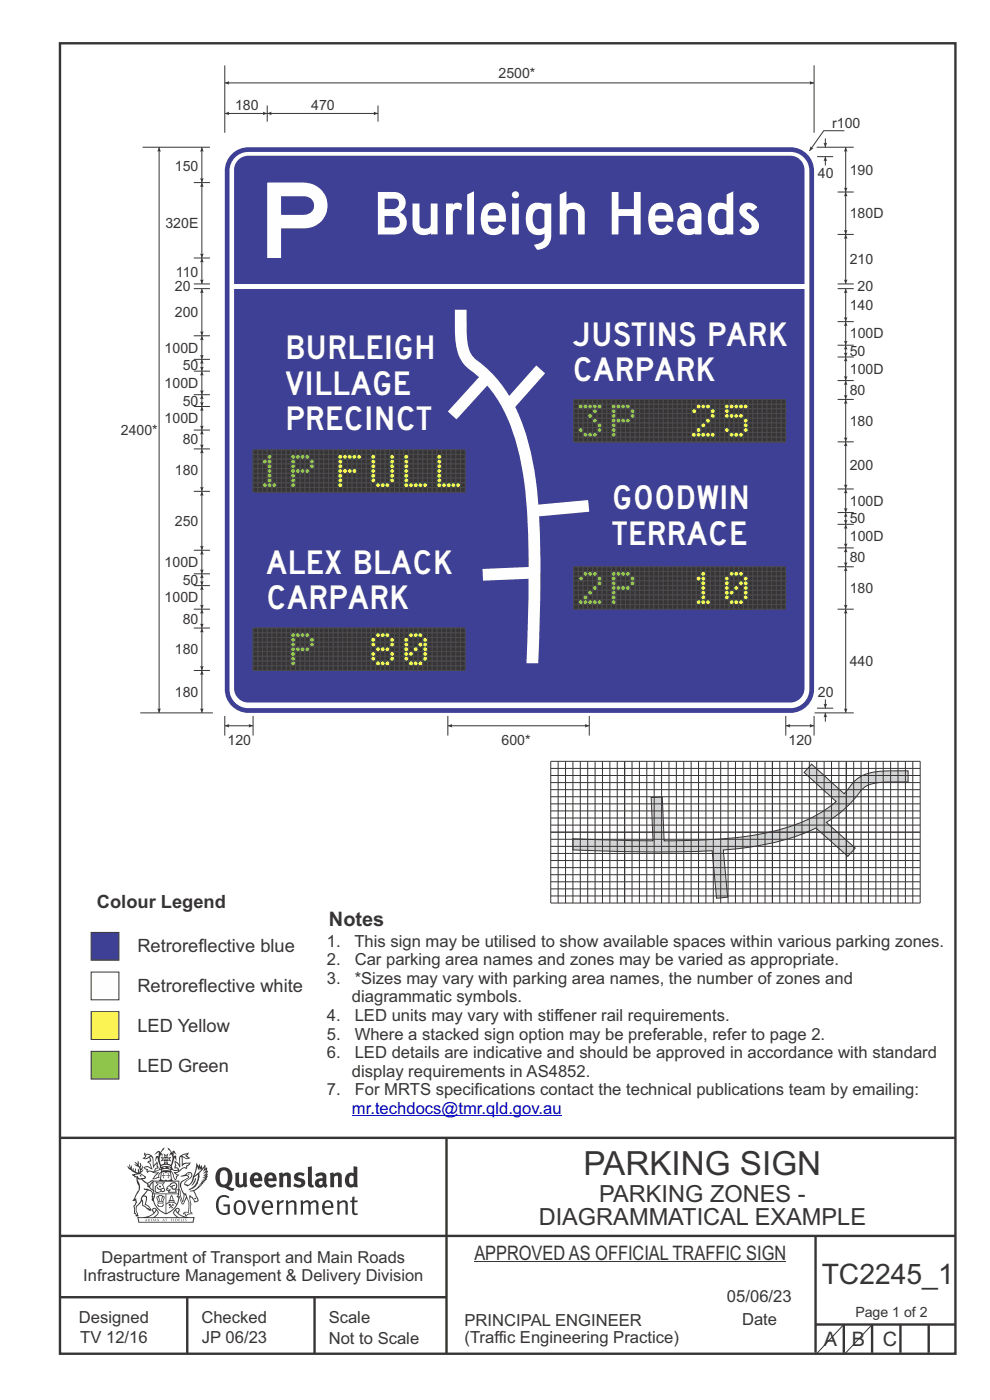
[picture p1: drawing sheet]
<svg xmlns="http://www.w3.org/2000/svg" width="210mm" height="297mm" viewBox="0 0 210 297" stroke-linecap="round" stroke-linejoin="round" font-family="sans-serif">
<defs><g id="words">
<text font-size="22.2" fill="#fefefe" x="54.6" y="54.7">P</text>
<text font-size="12.5" fill="#fefefe" x="79.1" y="49.7">Burleigh Heads</text>
<text font-size="7.1" fill="#373435" x="123.8" y="249.3">PARKING SIGN</text>
<g font-size="6.9" fill="#fefefe">
<text x="60.5" y="76.2">BURLEIGH</text>
<text x="121.4" y="73.4">JUSTINS PARK</text>
<text x="60.5" y="83.7">VILLAGE</text>
<text x="121.4" y="80.9">CARPARK</text>
<text x="60.5" y="91.2">PRECINCT</text>
<text x="129.8" y="108.1">GOODWIN</text>
<text x="129.8" y="115.6">TERRACE</text>
<text x="56.4" y="121.7">ALEX BLACK</text>
<text x="56.4" y="129.2">CARPARK</text>
</g>
<text font-size="6" fill="#373435" x="174.3" y="272.4">TC2245_1</text>
<g font-size="5" fill="#373435">
<text x="127.1" y="255">PARKING ZONES -</text>
<text x="114.3" y="259.9">DIAGRAMMATICAL EXAMPLE</text>
</g>
<g font-size="4.2" fill="#373435">
<text x="69.8" y="196.4">Notes</text>
<text x="100.6" y="267.2">APPROVED AS OFFICIAL TRAFFIC SIGN</text>
<text x="174.7" y="285.6">A</text>
<text x="180.7" y="285.6">B</text>
<text x="187.3" y="285.6">C</text>
</g>
<g font-size="3.9" fill="#373435">
<text x="20.6" y="192.6">Colour Legend</text>
<text x="29.1" y="202">Retroreflective blue</text>
<text x="29.1" y="210.4">Retroreflective white</text>
<text x="29.1" y="219">LED Yellow</text>
<text x="29.1" y="227.3">LED Green</text>
</g>
<g font-size="3.5" fill="#373435">
<text x="69.4" y="200.8">1.</text>
<text x="75.2" y="200.8">This sign may be utilised to show available spaces within various parking zones.</text>
<text x="69.4" y="204.8">2.</text>
<text x="69.4" y="208.7">3.</text>
<text x="75.2" y="204.8">Car parking area names and zones may be varied as appropriate.</text>
<text x="75.2" y="208.7">*Sizes may vary with parking area names, the number of zones and</text>
<text x="74.7" y="212.6">diagrammatic symbols.</text>
<text x="69.4" y="216.6">4.</text>
<text x="69.4" y="220.5">5.</text>
<text x="75.2" y="216.6">LED units may vary with stiffener rail requirements.</text>
<text x="75.2" y="220.5">Where a stacked sign option may be preferable, refer to page 2.</text>
<text x="69.4" y="224.5">6.</text>
<text x="75.2" y="224.5">LED details are indicative and should be approved in accordance with standard</text>
<text x="69.4" y="232.3">7.</text>
<text x="74.7" y="228.4">display requirements in AS4852.</text>
<text x="75.2" y="232.3">For MRTS specifications contact the technical publications team by emailing:</text>
<text x="21.6" y="267.9">Department of Transport and Main Roads</text>
<text x="17.7" y="271.8">Infrastructure Management &amp; Delivery Division</text>
<text x="16.7" y="280.6">Designed</text>
<text x="42.7" y="280.6">Checked</text>
<text x="69.7" y="280.6">Scale</text>
<text x="98.5" y="281.3">PRINCIPAL ENGINEER</text>
<text x="154.2" y="276.2">05/06/23</text>
<text x="157.4" y="281.2">Date</text>
<text x="17" y="284.8">TV 12/16</text>
<text x="42.8" y="284.8">JP 06/23</text>
<text x="69.7" y="285.2">Not to Scale</text>
<text x="98.5" y="284.8">(Traffic Engineering Practice)</text>
</g>
<text font-size="3.5" fill="#0000c4" x="74.7" y="236.3">mr.techdocs@tmr.qld.gov.au</text>
<g font-size="3" fill="#373435">
<text x="105.8" y="16.5">2500*</text>
<text x="49.9" y="23.4">180</text>
<text x="66" y="23.4">470</text>
<text x="176.5" y="27.2">r100</text>
<text x="37.1" y="36.3">150</text>
<text x="173.5" y="37.8">40</text>
<text x="180.3" y="37">190</text>
<text x="180.3" y="46.3">180D</text>
<text x="35.1" y="48.3">320E</text>
<text x="37.3" y="58.8">110</text>
<text x="180.3" y="56">210</text>
<text x="37.1" y="61.7">20</text>
<text x="180.3" y="65.8">140</text>
<text x="181.9" y="61.8">20</text>
<text x="37.1" y="67.3">200</text>
<text x="180.3" y="71.8">100D</text>
<text x="34.9" y="74.8">100D</text>
<text x="180.3" y="75.5">50</text>
<text x="34.9" y="82.3">100D</text>
<text x="38.8" y="78.5">50</text>
<text x="180.3" y="83.8">80</text>
<text x="180.3" y="79.3">100D</text>
<text x="34.9" y="89.8">100D</text>
<text x="38.8" y="86">50</text>
<text x="25.6" y="92.3">2400*</text>
<text x="38.8" y="94.3">80</text>
<text x="180.3" y="90.3">180</text>
<text x="37.1" y="100.8">180</text>
<text x="180.3" y="99.8">200</text>
<text x="180.3" y="107.3">100D</text>
<text x="37.1" y="111.5">250</text>
<text x="180.3" y="111">50</text>
<text x="180.3" y="119.3">80</text>
<text x="180.3" y="114.8">100D</text>
<text x="34.9" y="120.3">100D</text>
<text x="38.8" y="124">50</text>
<text x="180.3" y="125.8">180</text>
<text x="34.9" y="127.8">100D</text>
<text x="38.8" y="132.3">80</text>
<text x="37.1" y="138.8">180</text>
<text x="180.3" y="141.3">440</text>
<text x="37.1" y="147.8">180</text>
<text x="173.5" y="147.8">20</text>
<text x="48.3" y="158">120</text>
<text x="106.4" y="158">600*</text>
<text x="167.3" y="158">120</text>
<text x="181.4" y="279.4">Page 1 of 2</text>
</g>
</g></defs>
<g fill="none" stroke="#373435" stroke-width=".51">
<path d="M12.7 9.2h190v278h-190zM12.7 241.4h190M94.7 241.4v45.8M12.7 275.2h82M12.7 262.2h190.1M39.7 275.2v12M66.7 275.2v12M173 262.1v24.9M173 281h29.6M179 281v6M185 281v6M191 281v6"/>
<path d="M197 281v6"/>
</g>
<g fill="#373435">
<path d="M47 248.4a2.55 2.55 0 0 0 0 2.7l.3 .2a.81 .81 0 0 0 1-1v-.5a1.04 1.04 0 0 0-1.1-1.5zM46.3 248.1a1.82 1.82 0 0 1 2.1-.2 1.82 1.82 0 0 1 .9 1.8 2.29 2.29 0 0 1-.8 2l.7 .3h.5l-.2 .6a2.87 2.87 0 0 1-2-.7 2.12 2.12 0 0 1-1.7-3.1z" fill-rule="evenodd"/>
<path d="M49.9 248.9l.8-.2v2a.46 .46 0 0 0 .3 .6 .46 .46 0 0 0 .6-.3v-2.1l.7-.2v2.4l.2 .5-.5 .3-.3-.3a1.02 1.02 0 0 1-1.2 .3 1.02 1.02 0 0 1-.6-1.1z" fill-rule="evenodd"/>
<path d="M54 249.5l-.1 .5h.9a.49 .49 0 0 0-.2-.6 .49 .49 0 0 0-.6 .1zM53.4 249.1a1.34 1.34 0 0 1 1.6-.2 1.34 1.34 0 0 1 .6 1.5v.2h-1.7a.77 .77 0 0 0 .5 .8 .77 .77 0 0 0 .9-.4l.3 .5a1.59 1.59 0 0 1-2 .2 1.59 1.59 0 0 1-.5-2.1z" fill-rule="evenodd"/>
<path d="M57 249.5l-.1 .5h1a.49 .49 0 0 0-.2-.6 .49 .49 0 0 0-.7 .1zM56.4 249.1a1.34 1.34 0 0 1 1.6-.2 1.34 1.34 0 0 1 .7 1.5v.2h-1.8a.77 .77 0 0 0 .5 .8 .77 .77 0 0 0 .9-.4l.4 .5a1.59 1.59 0 0 1-2.1 .2 1.59 1.59 0 0 1-.5-2.1z" fill-rule="evenodd"/>
<path d="M59.2 248.9l.7-.2 .1 .4a.95 .95 0 0 1 1-.3 .95 .95 0 0 1 .7 .8v2.3h-.8v-2.3a.46 .46 0 0 0-.8 .1v2.2h-.8z" fill-rule="evenodd"/>
<path d="M62.6 249.1a1.75 1.75 0 0 1 2-.1l-.2 .5-.6-.2a.43 .43 0 0 0-.6 .3l.4 .3a1.04 1.04 0 0 1 1.2 1.1 1.04 1.04 0 0 1-1.4 1l-1.2-.4 .3-.6 1 .4 .4-.4a.88 .88 0 0 0-1-.5l-.4-.2-.1-.4z" fill-rule="evenodd"/>
<path d="M65.3 247.6l.8-.2 .1 3.8 .3 .2 .1 .4a.88 .88 0 0 1-1 0 .88 .88 0 0 1-.3-1z" fill-rule="evenodd"/>
<path d="M67.8 250.6a.43 .43 0 0 0-.1 .7 .43 .43 0 0 0 .7-.1v-.7zM66.8 249.1a1.7 1.7 0 0 1 2.4 .1v1.9l.3 .4-.4 .5-.5-.4a1.03 1.03 0 0 1-1.7-.1 1.03 1.03 0 0 1 .8-1.5h.7v-.4a.8 .8 0 0 0-1.2 .1z" fill-rule="evenodd"/>
<path d="M70 248.9l.7-.2 .1 .4a.95 .95 0 0 1 1-.3 .95 .95 0 0 1 .7 .8v2.3h-.8v-2.3a.46 .46 0 0 0-.8 .1v2.2h-.8z" fill-rule="evenodd"/>
<path d="M74.3 249.5a1.48 1.48 0 0 0 0 1.7h.5l.2-.1v-1.5l-.3-.2zM75 247.4l.8 .1 .1 4.4h-.7l-.1-.2a1.26 1.26 0 0 1-1.4 0 1.26 1.26 0 0 1-.5-1.3 1.29 1.29 0 0 1 .4-1.4 1.29 1.29 0 0 1 1.4-.1z" fill-rule="evenodd"/>
<path d="M46.4 253.9a1.72 1.72 0 0 1 2.3 0l-.3 .3a1.24 1.24 0 0 0-1.4-.2 1.24 1.24 0 0 0-.6 1.4 1.49 1.49 0 0 0 1.2 1.9l.7-.1v-1.3h-.8l-.1-.4h1.3v1.9a1.93 1.93 0 0 1-2.2 0 1.93 1.93 0 0 1-.7-2.2l.2-.8z" fill-rule="evenodd"/>
<path d="M50.4 255.1a1.65 1.65 0 0 0 .2 2.2 .99 .99 0 0 0 1-1.4 .78 .78 0 0 0-.4-.8 .78 .78 0 0 0-.8 0zM50 254.9a1.33 1.33 0 0 1 1.6-.1 1.33 1.33 0 0 1 .5 1.4 1.31 1.31 0 0 1-1.3 1.6 1.31 1.31 0 0 1-1.2-1.6v-.6z" fill-rule="evenodd"/>
<path d="M52.5 254.7l.4-.1 .9 2.6 .8-2.5h.5l-1.1 3h-.5z" fill-rule="evenodd"/>
<path d="M56.3 255.2l-.2 .7h1.3a.7 .7 0 0 0-.3-.8 .7 .7 0 0 0-.8 .1zM55.9 255a1.22 1.22 0 0 1 1.5-.2 1.22 1.22 0 0 1 .5 1.5h-1.8a.93 .93 0 0 0 .5 1 .93 .93 0 0 0 1.1-.2l.2 .3a1.43 1.43 0 0 1-1.8 .1 1.43 1.43 0 0 1-.6-1.7z" fill-rule="evenodd"/>
<path d="M58.7 254.7l.4-.1 .1 .5 .4-.4 .6-.1-.2 .5a.66 .66 0 0 0-.8 .7v1.9h-.4z" fill-rule="evenodd"/>
<path d="M60.6 254.7l.4-.1 .1 .5a.94 .94 0 0 1 1-.5 .94 .94 0 0 1 .8 .8v2.3h-.5l-.1-2.5a.81 .81 0 0 0-1.2 .3v2.2h-.4z" fill-rule="evenodd"/>
<path d="M63.7 254.7l.5-.1 .1 .5 .4-.3a.78 .78 0 0 1 1.1 .3 .9 .9 0 0 1 1-.5 .9 .9 0 0 1 .8 .8v2.3h-.5l-.1-2.5a.67 .67 0 0 0-1.1 .3v2.2h-.5v-2.4l-.4-.3-.7 .4v2.3h-.5z" fill-rule="evenodd"/>
<path d="M69 255.2l-.1 .7h1.3a.7 .7 0 0 0-.3-.8 .7 .7 0 0 0-.9 .1zM68.7 255a1.22 1.22 0 0 1 1.5-.2 1.22 1.22 0 0 1 .5 1.5h-1.8a.93 .93 0 0 0 .4 1 .93 .93 0 0 0 1.2-.2l.1 .3a1.44 1.44 0 0 1-1.7 .1 1.44 1.44 0 0 1-.6-1.7z" fill-rule="evenodd"/>
<path d="M71.4 254.7l.5-.1 .1 .5a.94 .94 0 0 1 1-.5 .94 .94 0 0 1 .8 .8v2.3h-.5l-.1-2.5a.81 .81 0 0 0-1.2 .3v2.2h-.4z" fill-rule="evenodd"/>
<path d="M74.7 253.9l.5-.1v.9h.7l-.1 .3h-.6v2.2l.1 .2h.5l.1 .3a.75 .75 0 0 1-1.2-.6v-2.1h-.4v-.3h.4z" fill-rule="evenodd"/>
<path d="M30.8 244.9l1.1 .3-.9 .5h-.4l.6-.5zM31.8 245.4h.2a2.44 2.44 0 0 1 .4 1.9l.1 .5 .7-1-.1 .6 .3 .3a.57 .57 0 0 0-.6 .7l-1-.1-.5 .2 .2-.5-.8-.3 .7-.1 .9 .5 .1-.1-.6-1.3-.2-.2h.5zM30.7 244.4l-.1 .5 .2 .4-.6 .4a1.04 1.04 0 0 0 1.4-.1l.2 .6-.3 .1-.2 .4a.94 .94 0 0 1 .8 1.1l-.2-.1a1.16 1.16 0 0 0-1.5-.1l.3 .4 .4 .2 .1 .5 .2 .1 .1-.2a.94 .94 0 0 1 1.1 .2l.8 .1-1.2 1.2a1.13 1.13 0 0 0 1.2-.2l.4-.1-.1-.4 .5-.8a.83 .83 0 0 0-.6 1.1l-.3-.1-.7 .4 1.1-1.4-.5 .1-.5-.1 1.3-.5-.1-.1-.9 .4v-.3l.2-.2 .3 .1 .1-.3-.2-.4v-.6l-.1-.4-.7 1v-.7a1.42 1.42 0 0 0-1.6-1.8z" fill-rule="evenodd"/>
<path d="M38.5 245.2l.5-.2 .7-.1-.6 .3 .8 .5h-.3zM38.3 245.5l.2-.1 .1 2a1.69 1.69 0 0 1 1.6-.6l-.8 .5 .1 .5a1.1 1.1 0 0 0-1.5 .6l-.1-.5-.2-.2h-.5l.3-.4-.3-.7a1.42 1.42 0 0 1 .8 1.1l.2-.1zM37.1 246.2l.1 1-.2 .3 .1 .4h.5l.1 .2a.96 .96 0 0 1-1.1-.1l-.1 .1a1.06 1.06 0 0 0 1.3 .2v.1a.72 .72 0 0 1-1 .2l.3 .5 .6 .2-.4 .2-.1 .6-.2-.3-.4-1.1-.4-.4 .4 .9a1.54 1.54 0 0 0 .7 1.2l.2-.3a.58 .58 0 0 1 .4-.8l.2-.1h-.3l-.5-.3 .9-.5a.93 .93 0 0 1 1.2-.5v.2l.2-.2 .1-.5a.99 .99 0 0 0 .7-.8l-1.3 .1-.3 .2-.1-1.4 .9 .4 .9-.3h-.4l-.5-.4 .4-.7-.6 .2a1.46 1.46 0 0 0-1.4 2.1v.4l-.2-.4z" fill-rule="evenodd"/>
<path d="M35.6 248.9l.2 .1-.1 .3 .4 .1h-.4v.6l-.1-.6h-.3l.3-.1z" fill-rule="evenodd"/>
<path d="M34.6 248.9l.2 .1v.3l.3 .1h-.3l-.1 .6v-.6h-.4l.4-.1z" fill-rule="evenodd"/>
<path d="M34.3 248.8a.57 .57 0 0 1 .9 .2 .57 .57 0 0 1 .9-.2l.2 1.4h-.2a.57 .57 0 0 1-.9 0 .69 .69 0 0 1-1.1 0zM34.2 248.1l-.3 2.1-.2 .4h3l-.2-.4-.3-2.1h-.2v.2l-.8-.1-.8 .1v-.2z" fill-rule="evenodd"/>
<path d="M34.2 252.4a.3 .3 0 0 0 .6 0 .3 .3 0 0 0-.6 0zM33.3 250.9l.3 .3-.3 .4a.79 .79 0 0 0 0 1.3l.8-.2-.1-.3a.55 .55 0 0 1-.7-.6l.1-.1 .2 .3 .3 .2 .8-.2-.4-.7 .4-.4-.7 .2zM33 250.7l1.1 .2 .9-.2-.4 .6 .4 1.2a.56 .56 0 0 1-.8 .3l-.2 .1a.73 .73 0 0 1-.9 .1 .73 .73 0 0 1-.3-1v-.4l.6-.4z" fill-rule="evenodd"/>
<path d="M35.6 251.8l.7-.4a.58 .58 0 0 1 1-.1 .58 .58 0 0 1-.4 .9l-.3-.3a.43 .43 0 0 1 .6-.4 .57 .57 0 0 0-.8 .2l-.2-.1-.3 .1 .4 .2a.55 .55 0 0 0 .9 .4v.5h-1.3l.3-.4-.1-.1-.6 .1 .2-.3-.2-.1zM35.4 251.8l-.1 .2a.39 .39 0 0 0 .2 .6h.3l-.2 .4h1.9l-.1-.8a.86 .86 0 0 0-.1-1.3 .86 .86 0 0 0-1.3 .4z" fill-rule="evenodd"/>
<path d="M36 254.8h.8v.2h-.8zM36.4 253.8l.2 .8h-.4zM36.4 253.5l-.3 .5-.1 .6h-.2v.4l-.7 .4 .2 .1a1.48 1.48 0 0 1 2.1 .2l.2-.1-.6-.5v-.5h-.2l-.1-.6z" fill-rule="evenodd"/>
<path d="M35.8 255.4l.4 .1 .1 .3 .3-.2-.2-.2a.38 .38 0 0 1 .5 .5l-.2-.2-.3 .2 .3 .2-.3 .3-.1-.4-.4 .4-.1-.2 .4-.3-.1-.1-.2 .1z" fill-rule="evenodd"/>
<path d="M34.5 254h.2v.2l-.2 .6h-.2zM33.6 255.3h.9v.2a.55 .55 0 0 1-.8 .4v-.2l-.2-.1zM33.4 254h.2l.2 .8h-.2zM33.6 255l.8-.1 .1 .2h-.8zM33.8 253.7h.5l-.2 1.1h-.1zM33.3 253.8l-.1 .3 .3 1.1a.48 .48 0 0 0-.1 .6 .48 .48 0 0 0 .5 .2h.5a.49 .49 0 0 0 .2-.8l.3-1.1-.1-.3a1.42 1.42 0 0 0-1.5 0z" fill-rule="evenodd"/>
<path d="M33.7 251.5l.4 .1 .1 .3h-.3z" fill-rule="evenodd"/>
<path d="M41.3 250.1l.3-.2-.2 .8-.6 .8h-.2l.5-.7z" fill-rule="evenodd"/>
<path d="M39.7 249l.3-.2 .5 .2a.88 .88 0 0 1-.6 1.1 1.22 1.22 0 0 0-.8 1.3l.5 .2a.72 .72 0 0 0 .9-.4l.5-.8 .2-.6 .8-.6v.2a2.85 2.85 0 0 1-2 2.9l.1 .1a2.13 2.13 0 0 0 1.9-1.5v-.3a2.01 2.01 0 0 0 .3-1.7l1.1-1.3-.4 1 .7-.5-.7 1 .8-.4-.8 .8 .7-.2-.9 .6 .8-.1-.8 .4h.7l-.8 .3 .3 .2h-.4l.2 .3h-.4l.2 .3h-.4l.1 .2h-.1a2.16 2.16 0 0 1-2 1.1l.1 .2 .4-.1a.76 .76 0 0 1 .7 .8l.5 1.2-.6 .2a1.45 1.45 0 0 0-1.1-1.3l.2 1.8-.1 1.8 .4 .3a1.07 1.07 0 0 0-1.2 .4v-.3l-.5-.2a.87 .87 0 0 1 1.1-.1v-.7a4.4 4.4 0 0 0-.6-3.1l-.1-.3h-.2a2.16 2.16 0 0 1-.7-2.2l.3-.4 1.2-.7a.55 .55 0 0 0-.4-.8zM37.8 252.4a.76 .76 0 0 1 .3 1.1l.6 1.6 .4-1.7 .2 .1a.61 .61 0 0 1-.1 .9l-.3 .8-.2 .1-.7-1.6-.3 .1a1.18 1.18 0 0 0 .1-1.4zM41.8 247.5l.2 .7 .3-.5v.6l.4-.5a1.9 1.9 0 0 1-1.2 1.4l-.3 .3zM38.2 249.6l1.4-.2 .2 .2v.3l-.5 .2a1.26 1.26 0 0 0-.9 1.9l.2 .7a1.84 1.84 0 0 1 .1 2.1l-.4-1.4a.96 .96 0 0 0-.4-1.2l-.4 .2a.78 .78 0 0 1 0 1.3l.1 .3h.4l.4 1.1a.38 .38 0 0 0 .2 .4 .38 .38 0 0 0 .4-.1l.6-1.2a2.94 2.94 0 0 1 .4 2.5l-.1 .4h-.8l-.3 .4v.2l.4-.1 .1 .4 .2 .1a1.02 1.02 0 0 1 1.3-.5v-.4l-.3-.1 .1-1.8-.3-1.3h.1a1.14 1.14 0 0 1 .8 1 .63 .63 0 0 0 .8-.2 .63 .63 0 0 0-.2-.9l-.6-1.2 .9-.6 .2-.4h.3l-.1-.2h.4l-.1-.3h.3l-.1-.3 .5-.1-.2-.2 .6-.4v-.2h-.2l.4-.5h-.3l.3-.5-.4 .1 .4-.5v-.3l-.3 .2 .2-.7-.1-.2-.4 .3v-.8l-.6 .8-.2-.8-.2 .5-.3-.7-.1 .6-.5-.8-.1 1.4-.6 1.8a1.81 1.81 0 0 1-1 1.5l-.6-.2a1.75 1.75 0 0 1 1.1-1.2 .75 .75 0 0 0 .1-1.3 .75 .75 0 0 0-1.2 .4z" fill-rule="evenodd"/>
<path d="M41.2 254.1h.3l.2 .2-.4 .1z" fill-rule="evenodd"/>
<path d="M29.4 258.4h11.6l-.1 .8h-11.4zM31.3 258.2l.5-.1a2.48 2.48 0 0 0 1.4-1.3l.3 .5-.5 .6-.5 .3zM32.5 256.6l.3-.2 .2 .1-.3 .7zM37.2 256.8a2.65 2.65 0 0 0 1.8 1.4h-1.1l-.5-.3-.5-.6zM37.4 256.5l.2-.1 .3 .2-.3 .6zM29.2 258.2l.1 1.2h11.8l.2-1.1-.2-.1a4.1 4.1 0 0 1-3.3-.9l.3-.4-.1-.6a1.06 1.06 0 0 0-1.3 1l.2 .4 .6 .5h-4.7l.3-.1a.84 .84 0 0 0 .6-.8 .84 .84 0 0 0-.5-.8l-.3-.2h-.5l-.1 .6 .3 .4a4.2 4.2 0 0 1-3.4 .9z" fill-rule="evenodd"/>
<path d="M31 258.7l.1 .2h-.2zM31 258.5l-.3 .6 .4-.2 .2 .2z" fill-rule="evenodd"/>
<path d="M31.3 258.6h.3v.4a.25 .25 0 0 0 .2-.1 .25 .25 0 0 0-.1-.3h.1a.29 .29 0 0 1 0 .4 .29 .29 0 0 1-.4 0 .29 .29 0 0 1 0-.4z" fill-rule="evenodd"/>
<path d="M32.2 258.6a.22 .22 0 0 1 .3 .2 .22 .22 0 0 1-.3 .2zM32 258.6l.1 .4a.33 .33 0 0 0 .4 0 .33 .33 0 0 0 0-.4 .33 .33 0 0 0-.5 0z" fill-rule="evenodd"/>
<path d="M32.9 258.7l.1 .2h-.2zM32.9 258.5l-.2 .6 .3-.2 .2 .2z" fill-rule="evenodd"/>
<path d="M33.3 258.6h.2l.1 .1 .2-.1-.2 .2 .2 .3-.3-.3-.1 .3h-.1l.2-.3z" fill-rule="evenodd"/>
<path d="M34.7 258.7l.1 .2h-.2zM34.7 258.5l-.3 .6 .4-.2 .2 .2z" fill-rule="evenodd"/>
<path d="M35 258.5h.5l-.2 .1v.5h-.2l.1-.5z" fill-rule="evenodd"/>
<path d="M36.2 258.6l.3-.1-.1 .1v.2h.1h-.1v.3h-.2z" fill-rule="evenodd"/>
<path d="M36.7 258.6h.2v.5h-.2z" fill-rule="evenodd"/>
<path d="M37.3 258.6a.22 .22 0 0 1 .3 .2 .22 .22 0 0 1-.3 .2zM37.1 258.6v.4a.33 .33 0 0 0 .5 0 .33 .33 0 0 0 0-.4 .33 .33 0 0 0-.5 0z" fill-rule="evenodd"/>
<path d="M37.8 258.6l.4-.1-.2 .1v.2h.1h-.1v.2l.2 .1h-.4z" fill-rule="evenodd"/>
<path d="M38.4 258.6h.2l-.1 .4 .2 .1h-.3z" fill-rule="evenodd"/>
<path d="M38.9 258.6h.2v.5h-.2z" fill-rule="evenodd"/>
<path d="M39.3 258.6h.2h-.1l.2 .3-.2 .2-.1-.1v-.1l.2 .1z" fill-rule="evenodd"/>
<path d="M34.2 247.4a1.51 1.51 0 0 1 2 .2 2.67 2.67 0 0 0-2.1 0zM35.7 247.6l.4 .1 .1 .3-.4-.1zM34.6 247.6h.5l.1 .2h-.4zM34 247.8l.3 .2h-.3zM34.9 246.9l.3-.2 .3 .2zM34.9 245.6l.2 .1v.3h-.2zM35 245.1l.2 .2 .2-.2-.1 .3h-.2zM35.1 246.3h.2l.1 .4-.2-.2-.2 .2zM35.3 245.7l.2-.1v.4h-.2zM34.4 245.7h.3l.1 .3-.4 .1 .2-.2zM35.7 245.7h.3l-.2 .2 .2 .2-.4-.1zM32.7 244.9l1-.5-.1 1-.2-.2-.3 .2-.3 1.1 .5-1 .3 .9a1.84 1.84 0 0 1 .2 1.7l.4 .1a2.48 2.48 0 0 1 2.2 0l.2-.2-.2-.7 .7-1.8 .4 .7-.2-1-.2-.1-.2 .3v-.9l.6 .4-.6-.8-.3 .1-.1 .4-.5-.9-.5-.3 .2 .5 .6 .5-.5 .8 .4-.4a2.06 2.06 0 0 1 0 2.3l-.5-.2-.2-.6 .1-.1 .8 .2-.4-.5 .4-.5-.7 .2-.2-.2 .2-.7-.5 .4-.5-.4 .2 .7-.2 .2-.7-.2 .4 .5-.4 .5 .8-.2 .1 .1-.2 .6-.5 .2a2.02 2.02 0 0 1 0-2.2l.3 .5-.1-.7-.3-.1 .8-1.2-.4 .3-.5 .8-.2-.3a.8 .8 0 0 0-.8 .5z" fill-rule="evenodd"/>
<path d="M29.2 250.1l.3 .1a.61 .61 0 0 1 .8 .4l.3 .2a.8 .8 0 0 1 .6 1l.4 .1 .5 .5a1 1 0 0 1 .5 1.1l-.1 .7v-.5h-.1a.96 .96 0 0 0-.8-1.3l-.2-.2h-.7l-.1-.1-.1 .1 .1 .3h.6l-1.2 1.3-.2 1-.4 .6a1.33 1.33 0 0 0-.5 1.8l.2 .5a1.26 1.26 0 0 1-.5-1.5l-.1-.3a1.56 1.56 0 0 0 .4-1.7l-.3 .2 .2-.5a3.2 3.2 0 0 0 .7-3zM30.4 253.9h.4a2.06 2.06 0 0 1-.1 1.6l.7 .5 .4 .4-.6-.1-.8-.6-.1-.9a.51 .51 0 0 1 .1-.9zM28.6 249.3a1.52 1.52 0 0 1 2.1 .5l-1.1 .2-.2-.1-.1-.4h-.5zM27.5 247v.8l-.3-.4h-.1a3.1 3.1 0 0 0 1.9 1.6l-1 .1 .5 .6 .5 .1 .1 1.1a1.84 1.84 0 0 1-.3 2.5l-.4 .9-.3 .4 .2 .1 .4-.1 .1 .4-.2 .5-.3 .2 .1 1.7h.2l.3 .5 .1 .1 .4-.1-.1-.5a1.3 1.3 0 0 1-.1-1.7l.9-1 .1 1.1 .6 .2 .5 .5 .1-.1 .2 .3h.5a1.85 1.85 0 0 0-1.2-1.4l.1-.3a1.39 1.39 0 0 0 0-1.4l-.5-.1 .5-.5a.66 .66 0 0 1 .9-.4 .66 .66 0 0 1 .3 .9l-.1 .4 .2-.1v.2l-.1 .3 .2 .5 .1-.3a2.24 2.24 0 0 0 .1-2.2 .73 .73 0 0 1-.7-.7 .73 .73 0 0 1 .6-.7v-.2a.94 .94 0 0 0-.9 .8 .48 .48 0 0 1-.1-.6 .48 .48 0 0 1 .5-.2l.5-.3a.51 .51 0 0 0-.8 .2l-.5 .2-1-.8h.6l.2-.5-1.2-.7 .5-.5v-.3l-.5 .4 .1-.2a.69 .69 0 0 0 .2-1v.4l-.2 .3v-1.1l-.3-.2 .1 .6-.1 .2-.4-1.3v.7l-.6-.4 .5 .7-.6-.2 .3 .3a1 1 0 0 1 .7 1.4l-.2-.8v.9l-.5-.2v-.8l-.2 .7-.2-.1-.1-.6-.2 .4-.2-.2 .1-.7-.2 .5z" fill-rule="evenodd"/>
<path d="M29.6 249.4l.2-.1 .3 .2z" fill-rule="evenodd"/>
<path d="M32.4 250.5h5.6v2l-.2-.1v-1.7h-5.2v2.5h5.2v-.8l.1 .2-.1 1.1v-.3h-2.5v4a4.1 4.1 0 0 0 2.6-3.6l.1-.1a4 4 0 0 1-2.8 3.9 4.2 4.2 0 0 1-2.8-4.7l.1 1.2 .1-.1a3.8 3.8 0 0 0 2.5 3.4v-4h-2.5l-.2-.9z" fill-rule="evenodd"/>
<circle cx="40" cy="249.1" r=".17"/>
</g>
<path d="M121.5 177.9l17 .5-.4-9.2 2.4-.1 .4 9.3a103.6 103.6 0 0 0 23.5-2.1 30.8 30.8 0 0 0 13-6.3l-6.8-6.1 1.6-1.8 6.9 6.3 .5-.7a8.1 8.1 0 0 1 7.6-4.1l5.4-.1v2.4h-3.7a8.4 8.4 0 0 0-5.9 1.4 25.8 25.8 0 0 1-7.7 7.2l6.1 5.4-1.6 1.8-6.7-6a55.7 55.7 0 0 1-19.7 4.6l.9 10-2.3 .3-.9-10.1a319.9 319.9 0 0 1-29.6-.2z" fill="#d2d3d5" stroke="#373435" stroke-width=".21"/>
<g fill="none" stroke="#373435" stroke-width=".21">
<path d="M116.8 163h78.4M116.8 164.5h78.4M116.8 166h78.4M116.8 167.5h78.4M116.8 169h78.4M116.8 170.5h78.4M116.8 172h78.4M116.8 173.5h78.4M116.8 175h78.4M116.8 176.5h15.7M116.8 178h78.4M116.8 179.5h78.4"/>
<path d="M116.8 176.5v15.1h15.7M118.4 161.5v30.1M120 161.5v30.1M121.5 161.5v30.1M123.1 161.5v30.1M124.7 161.5v30.1M126.2 161.5v30.1M127.8 161.5v30.1M129.4 161.5v30.1M130.9 161.5v30.1M132.5 161.5h-15.7v15M132.5 161.5v15"/>
<path d="M132.5 176.5v15.1M132.5 161.5h15.7M132.5 176.5h15.7M134.1 161.5v30.1M135.6 161.5v30.1M137.2 161.5v30.1M138.8 161.5v30.1M140.3 161.5v30.1M141.9 161.5v30.1M143.5 161.5v30.1M145 161.5v30.1M146.6 161.5v30.1"/>
<path d="M148.2 161.5v15M148.2 176.5v15.1M148.2 161.5h15.6M148.2 176.5h15.6M149.7 161.5v30.1M151.3 161.5v30.1M152.9 161.5v30.1M154.4 161.5v30.1M156 161.5v30.1M157.6 161.5v30.1M159.1 161.5v30.1M160.7 161.5v30.1"/>
<path d="M162.3 161.5v30.1M163.8 161.5v15M163.8 176.5v15.1M163.8 161.5h15.7M163.8 176.5h15.7M165.4 161.5v30.1M167 161.5v30.1M168.5 161.5v30.1M170.1 161.5v30.1M171.7 161.5v30.1M173.2 161.5v30.1M174.8 161.5v30.1"/>
<path d="M176.4 161.5v30.1M177.9 161.5v30.1M179.5 161.5v15M179.5 161.5h15.7v15M179.5 176.5h15.7M179.5 176.5v15.1M181.1 161.5v30.1M182.7 161.5v30.1M184.2 161.5v30.1M185.8 161.5v30.1M187.4 161.5v30.1M188.9 161.5v30.1"/>
<path d="M190.5 161.5v30.1M192.1 161.5v30.1M193.6 161.5v30.1M195.2 176.5v15.1h-15.7M116.8 181.1h78.4M116.8 182.6h78.4M116.8 184.1h78.4M116.8 185.6h78.4M116.8 187.1h78.4M116.8 188.6h78.4M116.8 190.1h78.4M132.5 191.6h15.7"/>
<path d="M148.2 191.6h15.6M163.8 191.6h15.7"/>
</g>
<path d="M74.7 236.7h44.4" fill="none" stroke="#0000c4" stroke-width=".21"/>
<path d="M19.3 197.8h5.9v5.9h-5.9z" fill-rule="evenodd" fill="#3e4095" stroke="#373435" stroke-width=".21"/>
<path d="M19.3 206.2h5.9v5.9h-5.9z" fill-rule="evenodd" fill="#fefefe" stroke="#373435" stroke-width=".21"/>
<path d="M19.3 214.6h5.9v5.9h-5.9z" fill-rule="evenodd" fill="#fff212" stroke="#373435" stroke-width=".21"/>
<path d="M19.3 223h5.9v5.9h-5.9z" fill-rule="evenodd" fill="#90c74a" stroke="#373435" stroke-width=".21"/>
<path d="M48.9 33a5 5 0 0 1 3.8-1.8h115a5 5 0 0 1 5 5v110a5 5 0 0 1-5 5h-115a5 5 0 0 1-5-5v-110a5 5 0 0 1 1.2-3.2z" fill-rule="evenodd" fill="#3e4095"/>
<path d="M49.9 33.4a4 4 0 0 1 2.8-1.2h115a4 4 0 0 1 4 4v110a4 4 0 0 1-4 4h-115a4 4 0 0 1-4-4v-110a4 4 0 0 1 1.2-2.8z" fill-rule="evenodd" fill="#fefefe"/>
<path d="M50.8 33.7l1.2-.6 .6-.1h115a3 3 0 0 1 3 3v110a3 3 0 0 1-3 3h-115a3 3 0 0 1-3-3v-110a3 3 0 0 1 1.2-2.3z" fill-rule="evenodd" fill="#3e4095"/>
<path d="M49 60.2h121.7v1h-121.7z" fill-rule="evenodd" fill="#fefefe"/>
<g fill="#373435" stroke="#4b4b4d" stroke-width=".21">
<path d="M85.7 134.2h1v1h-1z" fill-rule="evenodd"/>
<path d="M85.7 135.2h1v1h-1z" fill-rule="evenodd"/>
<path d="M85.7 136.2h1v1h-1z" fill-rule="evenodd"/>
<path d="M85.7 137.2h1v1h-1z" fill-rule="evenodd"/>
<path d="M85.7 138.2h1v1h-1z" fill-rule="evenodd"/>
<path d="M85.7 139.2h1v1h-1z" fill-rule="evenodd"/>
<path d="M85.7 140.2h1v1h-1z" fill-rule="evenodd"/>
<path d="M86.7 134.2h1v1h-1z" fill-rule="evenodd"/>
<path d="M86.7 135.2h1v1h-1z" fill-rule="evenodd"/>
<path d="M86.7 136.2h1v1h-1z" fill-rule="evenodd"/>
<path d="M86.7 137.2h1v1h-1z" fill-rule="evenodd"/>
<path d="M86.7 138.2h1v1h-1z" fill-rule="evenodd"/>
<path d="M86.7 139.2h1v1h-1z" fill-rule="evenodd"/>
<path d="M86.7 140.2h1v1h-1z" fill-rule="evenodd"/>
<path d="M87.7 134.2h1v1h-1z" fill-rule="evenodd"/>
<path d="M87.7 135.2h1v1h-1z" fill-rule="evenodd"/>
<path d="M87.7 136.2h1v1h-1z" fill-rule="evenodd"/>
<path d="M87.7 137.2h1v1h-1z" fill-rule="evenodd"/>
<path d="M87.7 138.2h1v1h-1z" fill-rule="evenodd"/>
<path d="M87.7 139.2h1v1h-1z" fill-rule="evenodd"/>
<path d="M87.7 140.2h1v1h-1z" fill-rule="evenodd"/>
<path d="M88.7 134.2h1v1h-1z" fill-rule="evenodd"/>
<path d="M89.7 134.2h1v1h-1z" fill-rule="evenodd"/>
<path d="M89.7 135.2h1v1h-1z" fill-rule="evenodd"/>
<path d="M89.7 136.2h1v1h-1z" fill-rule="evenodd"/>
<path d="M89.7 137.2h1v1h-1z" fill-rule="evenodd"/>
<path d="M89.7 138.2h1v1h-1z" fill-rule="evenodd"/>
<path d="M89.7 139.2h1v1h-1z" fill-rule="evenodd"/>
<path d="M89.7 140.2h1v1h-1z" fill-rule="evenodd"/>
<path d="M84.7 134.2h1v1h-1z" fill-rule="evenodd"/>
<path d="M90.7 134.2h1v1h-1z" fill-rule="evenodd"/>
<path d="M84.7 135.2h1v1h-1z" fill-rule="evenodd"/>
<path d="M90.7 135.2h1v1h-1z" fill-rule="evenodd"/>
<path d="M84.7 136.2h1v1h-1z" fill-rule="evenodd"/>
<path d="M90.7 136.2h1v1h-1z" fill-rule="evenodd"/>
<path d="M84.7 137.2h1v1h-1z" fill-rule="evenodd"/>
<path d="M90.7 137.2h1v1h-1z" fill-rule="evenodd"/>
<path d="M84.7 138.2h1v1h-1z" fill-rule="evenodd"/>
<path d="M90.7 138.2h1v1h-1z" fill-rule="evenodd"/>
<path d="M84.7 139.2h1v1h-1z" fill-rule="evenodd"/>
<path d="M90.7 139.2h1v1h-1z" fill-rule="evenodd"/>
<path d="M84.7 140.2h1v1h-1z" fill-rule="evenodd"/>
<path d="M90.7 140.2h1v1h-1z" fill-rule="evenodd"/>
<path d="M84.7 141.2h1v1h-1z" fill-rule="evenodd"/>
<path d="M90.7 141.2h1v1h-1z" fill-rule="evenodd"/>
<path d="M90.7 133.2h1v1h-1z" fill-rule="evenodd"/>
<path d="M90.7 141.2h1v1h-1z" fill-rule="evenodd"/>
<path d="M85.7 141.2h1v1h-1z" fill-rule="evenodd"/>
<path d="M85.7 133.2h1v1h-1z" fill-rule="evenodd"/>
<path d="M85.7 141.2h1v1h-1z" fill-rule="evenodd"/>
<path d="M86.7 141.2h1v1h-1z" fill-rule="evenodd"/>
<path d="M86.7 133.2h1v1h-1z" fill-rule="evenodd"/>
<path d="M86.7 141.2h1v1h-1z" fill-rule="evenodd"/>
<path d="M87.7 141.2h1v1h-1z" fill-rule="evenodd"/>
<path d="M87.7 133.2h1v1h-1z" fill-rule="evenodd"/>
<path d="M87.7 141.2h1v1h-1z" fill-rule="evenodd"/>
<path d="M88.7 141.2h1v1h-1z" fill-rule="evenodd"/>
<path d="M88.7 133.2h1v1h-1z" fill-rule="evenodd"/>
<path d="M88.7 141.2h1v1h-1z" fill-rule="evenodd"/>
<path d="M89.7 141.2h1v1h-1z" fill-rule="evenodd"/>
<path d="M89.7 133.2h1v1h-1z" fill-rule="evenodd"/>
<path d="M89.7 141.2h1v1h-1z" fill-rule="evenodd"/>
<path d="M88.7 135.2h1v1h-1z" fill-rule="evenodd"/>
<path d="M88.7 136.2h1v1h-1z" fill-rule="evenodd"/>
<path d="M88.7 137.2h1v1h-1z" fill-rule="evenodd"/>
<path d="M88.7 138.2h1v1h-1z" fill-rule="evenodd"/>
<path d="M88.7 139.2h1v1h-1z" fill-rule="evenodd"/>
<path d="M88.7 140.2h1v1h-1z" fill-rule="evenodd"/>
<path d="M84.7 133.2h1v1h-1z" fill-rule="evenodd"/>
</g>
<g fill="#fff212">
<circle cx="86.2" cy="136.7" r=".4"/>
<circle cx="90.2" cy="137.7" r=".4"/>
<circle cx="86.2" cy="137.7" r=".4"/>
<circle cx="86.2" cy="138.7" r=".4"/>
<circle cx="86.2" cy="139.7" r=".4"/>
<circle cx="86.2" cy="135.7" r=".4"/>
<circle cx="90.2" cy="135.7" r=".4"/>
<circle cx="87.2" cy="134.7" r=".4"/>
<circle cx="88.2" cy="134.7" r=".4"/>
<circle cx="89.2" cy="134.7" r=".4"/>
<circle cx="90.2" cy="136.7" r=".4"/>
<circle cx="90.2" cy="138.7" r=".4"/>
<circle cx="90.2" cy="139.7" r=".4"/>
<circle cx="87.2" cy="140.7" r=".4"/>
<circle cx="88.2" cy="140.7" r=".4"/>
<circle cx="89.2" cy="140.7" r=".4"/>
<circle cx="87.2" cy="138.7" r=".4"/>
<circle cx="89.2" cy="136.7" r=".4"/>
<circle cx="88.2" cy="137.7" r=".4"/>
</g>
<g fill="#373435" stroke="#4b4b4d" stroke-width=".21">
<path d="M78.7 134.2h1v1h-1z" fill-rule="evenodd"/>
<path d="M78.7 135.2h1v1h-1z" fill-rule="evenodd"/>
<path d="M78.7 136.2h1v1h-1z" fill-rule="evenodd"/>
<path d="M78.7 137.2h1v1h-1z" fill-rule="evenodd"/>
<path d="M78.7 138.2h1v1h-1z" fill-rule="evenodd"/>
<path d="M78.7 139.2h1v1h-1z" fill-rule="evenodd"/>
<path d="M78.7 140.2h1v1h-1z" fill-rule="evenodd"/>
<path d="M79.7 134.2h1v1h-1z" fill-rule="evenodd"/>
<path d="M79.7 135.2h1v1h-1z" fill-rule="evenodd"/>
<path d="M79.7 136.2h1v1h-1z" fill-rule="evenodd"/>
<path d="M79.7 137.2h1v1h-1z" fill-rule="evenodd"/>
<path d="M79.7 138.2h1v1h-1z" fill-rule="evenodd"/>
<path d="M79.7 139.2h1v1h-1z" fill-rule="evenodd"/>
<path d="M79.7 140.2h1v1h-1z" fill-rule="evenodd"/>
<path d="M80.7 134.2h1v1h-1z" fill-rule="evenodd"/>
<path d="M80.7 135.2h1v1h-1z" fill-rule="evenodd"/>
<path d="M80.7 136.2h1v1h-1z" fill-rule="evenodd"/>
<path d="M80.7 137.2h1v1h-1z" fill-rule="evenodd"/>
<path d="M80.7 138.2h1v1h-1z" fill-rule="evenodd"/>
<path d="M80.7 139.2h1v1h-1z" fill-rule="evenodd"/>
<path d="M80.7 140.2h1v1h-1z" fill-rule="evenodd"/>
<path d="M81.7 134.2h1v1h-1z" fill-rule="evenodd"/>
<path d="M82.7 134.2h1v1h-1z" fill-rule="evenodd"/>
<path d="M82.7 135.2h1v1h-1z" fill-rule="evenodd"/>
<path d="M82.7 136.2h1v1h-1z" fill-rule="evenodd"/>
<path d="M82.7 137.2h1v1h-1z" fill-rule="evenodd"/>
<path d="M82.7 138.2h1v1h-1z" fill-rule="evenodd"/>
<path d="M82.7 139.2h1v1h-1z" fill-rule="evenodd"/>
<path d="M82.7 140.2h1v1h-1z" fill-rule="evenodd"/>
<path d="M77.7 134.2h1v1h-1z" fill-rule="evenodd"/>
<path d="M83.7 134.2h1v1h-1z" fill-rule="evenodd"/>
<path d="M77.7 135.2h1v1h-1z" fill-rule="evenodd"/>
<path d="M83.7 135.2h1v1h-1z" fill-rule="evenodd"/>
<path d="M77.7 136.2h1v1h-1z" fill-rule="evenodd"/>
<path d="M83.7 136.2h1v1h-1z" fill-rule="evenodd"/>
<path d="M77.7 137.2h1v1h-1z" fill-rule="evenodd"/>
<path d="M83.7 137.2h1v1h-1z" fill-rule="evenodd"/>
<path d="M77.7 138.2h1v1h-1z" fill-rule="evenodd"/>
<path d="M83.7 138.2h1v1h-1z" fill-rule="evenodd"/>
<path d="M77.7 139.2h1v1h-1z" fill-rule="evenodd"/>
<path d="M83.7 139.2h1v1h-1z" fill-rule="evenodd"/>
<path d="M77.7 140.2h1v1h-1z" fill-rule="evenodd"/>
<path d="M83.7 140.2h1v1h-1z" fill-rule="evenodd"/>
<path d="M77.7 133.2h1v1h-1z" fill-rule="evenodd"/>
<path d="M77.7 141.2h1v1h-1z" fill-rule="evenodd"/>
<path d="M83.7 141.2h1v1h-1z" fill-rule="evenodd"/>
<path d="M83.7 133.2h1v1h-1z" fill-rule="evenodd"/>
<path d="M83.7 141.2h1v1h-1z" fill-rule="evenodd"/>
<path d="M83.7 133.2h1v1h-1z" fill-rule="evenodd"/>
<path d="M78.7 141.2h1v1h-1z" fill-rule="evenodd"/>
<path d="M78.7 133.2h1v1h-1z" fill-rule="evenodd"/>
<path d="M78.7 141.2h1v1h-1z" fill-rule="evenodd"/>
<path d="M78.7 133.2h1v1h-1z" fill-rule="evenodd"/>
<path d="M79.7 141.2h1v1h-1z" fill-rule="evenodd"/>
<path d="M79.7 133.2h1v1h-1z" fill-rule="evenodd"/>
<path d="M79.7 141.2h1v1h-1z" fill-rule="evenodd"/>
<path d="M79.7 133.2h1v1h-1z" fill-rule="evenodd"/>
<path d="M80.7 141.2h1v1h-1z" fill-rule="evenodd"/>
<path d="M80.7 133.2h1v1h-1z" fill-rule="evenodd"/>
<path d="M80.7 141.2h1v1h-1z" fill-rule="evenodd"/>
<path d="M80.7 133.2h1v1h-1z" fill-rule="evenodd"/>
<path d="M81.7 141.2h1v1h-1z" fill-rule="evenodd"/>
<path d="M81.7 133.2h1v1h-1z" fill-rule="evenodd"/>
<path d="M81.7 141.2h1v1h-1z" fill-rule="evenodd"/>
<path d="M81.7 133.2h1v1h-1z" fill-rule="evenodd"/>
<path d="M82.7 141.2h1v1h-1z" fill-rule="evenodd"/>
<path d="M82.7 133.2h1v1h-1z" fill-rule="evenodd"/>
<path d="M82.7 141.2h1v1h-1z" fill-rule="evenodd"/>
<path d="M82.7 133.2h1v1h-1z" fill-rule="evenodd"/>
<path d="M81.7 135.2h1v1h-1z" fill-rule="evenodd"/>
<path d="M81.7 136.2h1v1h-1z" fill-rule="evenodd"/>
<path d="M81.7 137.2h1v1h-1z" fill-rule="evenodd"/>
<path d="M81.7 138.2h1v1h-1z" fill-rule="evenodd"/>
<path d="M81.7 139.2h1v1h-1z" fill-rule="evenodd"/>
<path d="M81.7 140.2h1v1h-1z" fill-rule="evenodd"/>
</g>
<g fill="#fff212">
<circle cx="79.2" cy="136.7" r=".4"/>
<circle cx="80.2" cy="137.7" r=".4"/>
<circle cx="81.2" cy="137.7" r=".4"/>
<circle cx="82.2" cy="137.7" r=".4"/>
<circle cx="79.2" cy="138.7" r=".4"/>
<circle cx="79.2" cy="139.7" r=".4"/>
<circle cx="79.2" cy="135.7" r=".4"/>
<circle cx="83.2" cy="135.7" r=".4"/>
<circle cx="80.2" cy="134.7" r=".4"/>
<circle cx="81.2" cy="134.7" r=".4"/>
<circle cx="82.2" cy="134.7" r=".4"/>
<circle cx="83.2" cy="136.7" r=".4"/>
<circle cx="83.2" cy="138.7" r=".4"/>
<circle cx="83.2" cy="139.7" r=".4"/>
<circle cx="80.2" cy="140.7" r=".4"/>
<circle cx="81.2" cy="140.7" r=".4"/>
<circle cx="82.2" cy="140.7" r=".4"/>
</g>
<g fill="#373435" stroke="#4b4b4d" stroke-width=".21">
<path d="M61.7 134.2h1v1h-1z" fill-rule="evenodd"/>
<path d="M61.7 135.2h1v1h-1z" fill-rule="evenodd"/>
<path d="M61.7 136.2h1v1h-1z" fill-rule="evenodd"/>
<path d="M61.7 137.2h1v1h-1z" fill-rule="evenodd"/>
<path d="M61.7 138.2h1v1h-1z" fill-rule="evenodd"/>
<path d="M61.7 139.2h1v1h-1z" fill-rule="evenodd"/>
<path d="M61.7 140.2h1v1h-1z" fill-rule="evenodd"/>
<path d="M62.7 134.2h1v1h-1z" fill-rule="evenodd"/>
<path d="M62.7 135.2h1v1h-1z" fill-rule="evenodd"/>
<path d="M62.7 136.2h1v1h-1z" fill-rule="evenodd"/>
<path d="M62.7 137.2h1v1h-1z" fill-rule="evenodd"/>
<path d="M62.7 138.2h1v1h-1z" fill-rule="evenodd"/>
<path d="M62.7 139.2h1v1h-1z" fill-rule="evenodd"/>
<path d="M62.7 140.2h1v1h-1z" fill-rule="evenodd"/>
<path d="M63.7 134.2h1v1h-1z" fill-rule="evenodd"/>
<path d="M63.7 135.2h1v1h-1z" fill-rule="evenodd"/>
<path d="M63.7 136.2h1v1h-1z" fill-rule="evenodd"/>
<path d="M63.7 137.2h1v1h-1z" fill-rule="evenodd"/>
<path d="M63.7 138.2h1v1h-1z" fill-rule="evenodd"/>
<path d="M63.7 139.2h1v1h-1z" fill-rule="evenodd"/>
<path d="M63.7 140.2h1v1h-1z" fill-rule="evenodd"/>
<path d="M64.7 134.2h1v1h-1z" fill-rule="evenodd"/>
<path d="M64.7 135.2h1v1h-1z" fill-rule="evenodd"/>
<path d="M64.7 136.2h1v1h-1z" fill-rule="evenodd"/>
<path d="M64.7 137.2h1v1h-1z" fill-rule="evenodd"/>
<path d="M64.7 138.2h1v1h-1z" fill-rule="evenodd"/>
<path d="M64.7 139.2h1v1h-1z" fill-rule="evenodd"/>
<path d="M64.7 140.2h1v1h-1z" fill-rule="evenodd"/>
<path d="M65.7 134.2h1v1h-1z" fill-rule="evenodd"/>
<path d="M60.7 134.2h1v1h-1z" fill-rule="evenodd"/>
<path d="M66.7 134.2h1v1h-1z" fill-rule="evenodd"/>
<path d="M60.7 135.2h1v1h-1z" fill-rule="evenodd"/>
<path d="M66.7 135.2h1v1h-1z" fill-rule="evenodd"/>
<path d="M60.7 136.2h1v1h-1z" fill-rule="evenodd"/>
<path d="M66.7 136.2h1v1h-1z" fill-rule="evenodd"/>
<path d="M60.7 137.2h1v1h-1z" fill-rule="evenodd"/>
<path d="M66.7 137.2h1v1h-1z" fill-rule="evenodd"/>
<path d="M60.7 138.2h1v1h-1z" fill-rule="evenodd"/>
<path d="M66.7 138.2h1v1h-1z" fill-rule="evenodd"/>
<path d="M60.7 139.2h1v1h-1z" fill-rule="evenodd"/>
<path d="M66.7 139.2h1v1h-1z" fill-rule="evenodd"/>
<path d="M60.7 140.2h1v1h-1z" fill-rule="evenodd"/>
<path d="M66.7 140.2h1v1h-1z" fill-rule="evenodd"/>
<path d="M60.7 133.2h1v1h-1z" fill-rule="evenodd"/>
<path d="M60.7 141.2h1v1h-1z" fill-rule="evenodd"/>
<path d="M66.7 133.2h1v1h-1z" fill-rule="evenodd"/>
<path d="M66.7 141.2h1v1h-1z" fill-rule="evenodd"/>
<path d="M61.7 133.2h1v1h-1z" fill-rule="evenodd"/>
<path d="M61.7 141.2h1v1h-1z" fill-rule="evenodd"/>
<path d="M62.7 133.2h1v1h-1z" fill-rule="evenodd"/>
<path d="M62.7 141.2h1v1h-1z" fill-rule="evenodd"/>
<path d="M63.7 133.2h1v1h-1z" fill-rule="evenodd"/>
<path d="M63.7 141.2h1v1h-1z" fill-rule="evenodd"/>
<path d="M64.7 133.2h1v1h-1z" fill-rule="evenodd"/>
<path d="M64.7 141.2h1v1h-1z" fill-rule="evenodd"/>
<path d="M65.7 133.2h1v1h-1z" fill-rule="evenodd"/>
<path d="M65.7 141.2h1v1h-1z" fill-rule="evenodd"/>
<path d="M65.7 135.2h1v1h-1z" fill-rule="evenodd"/>
<path d="M65.7 136.2h1v1h-1z" fill-rule="evenodd"/>
<path d="M65.7 137.2h1v1h-1z" fill-rule="evenodd"/>
<path d="M65.7 138.2h1v1h-1z" fill-rule="evenodd"/>
<path d="M65.7 139.2h1v1h-1z" fill-rule="evenodd"/>
<path d="M65.7 140.2h1v1h-1z" fill-rule="evenodd"/>
</g>
<g fill="#90c74a">
<circle cx="62.2" cy="134.7" r=".4"/>
<circle cx="62.2" cy="135.7" r=".4"/>
<circle cx="64.2" cy="137.7" r=".4"/>
<circle cx="65.2" cy="137.7" r=".4"/>
<circle cx="63.2" cy="137.7" r=".4"/>
<circle cx="66.2" cy="135.7" r=".4"/>
<circle cx="62.2" cy="136.7" r=".4"/>
<circle cx="62.2" cy="137.7" r=".4"/>
<circle cx="62.2" cy="138.7" r=".4"/>
<circle cx="62.2" cy="139.7" r=".4"/>
<circle cx="62.2" cy="140.7" r=".4"/>
<circle cx="63.2" cy="134.7" r=".4"/>
<circle cx="64.2" cy="134.7" r=".4"/>
<circle cx="65.2" cy="134.7" r=".4"/>
<circle cx="66.2" cy="136.7" r=".4"/>
</g>
<g fill="#373435" stroke="#4b4b4d" stroke-width=".21">
<path d="M67.7 134.2h1v1h-1z" fill-rule="evenodd"/>
<path d="M67.7 135.2h1v1h-1z" fill-rule="evenodd"/>
<path d="M67.7 136.2h1v1h-1z" fill-rule="evenodd"/>
<path d="M67.7 137.2h1v1h-1z" fill-rule="evenodd"/>
<path d="M67.7 138.2h1v1h-1z" fill-rule="evenodd"/>
<path d="M67.7 139.2h1v1h-1z" fill-rule="evenodd"/>
<path d="M67.7 140.2h1v1h-1z" fill-rule="evenodd"/>
<path d="M68.7 134.2h1v1h-1z" fill-rule="evenodd"/>
<path d="M69.7 134.2h1v1h-1z" fill-rule="evenodd"/>
<path d="M69.7 135.2h1v1h-1z" fill-rule="evenodd"/>
<path d="M69.7 136.2h1v1h-1z" fill-rule="evenodd"/>
<path d="M69.7 137.2h1v1h-1z" fill-rule="evenodd"/>
<path d="M69.7 138.2h1v1h-1z" fill-rule="evenodd"/>
<path d="M69.7 139.2h1v1h-1z" fill-rule="evenodd"/>
<path d="M69.7 140.2h1v1h-1z" fill-rule="evenodd"/>
<path d="M69.7 133.2h1v1h-1z" fill-rule="evenodd"/>
<path d="M69.7 141.2h1v1h-1z" fill-rule="evenodd"/>
<path d="M67.7 133.2h1v1h-1z" fill-rule="evenodd"/>
<path d="M67.7 141.2h1v1h-1z" fill-rule="evenodd"/>
<path d="M68.7 133.2h1v1h-1z" fill-rule="evenodd"/>
<path d="M68.7 141.2h1v1h-1z" fill-rule="evenodd"/>
<path d="M68.7 135.2h1v1h-1z" fill-rule="evenodd"/>
<path d="M68.7 136.2h1v1h-1z" fill-rule="evenodd"/>
<path d="M68.7 137.2h1v1h-1z" fill-rule="evenodd"/>
<path d="M68.7 138.2h1v1h-1z" fill-rule="evenodd"/>
<path d="M68.7 139.2h1v1h-1z" fill-rule="evenodd"/>
<path d="M68.7 140.2h1v1h-1z" fill-rule="evenodd"/>
<path d="M71.7 134.2h1v1h-1z" fill-rule="evenodd"/>
<path d="M71.7 135.2h1v1h-1z" fill-rule="evenodd"/>
<path d="M71.7 136.2h1v1h-1z" fill-rule="evenodd"/>
<path d="M71.7 137.2h1v1h-1z" fill-rule="evenodd"/>
<path d="M71.7 138.2h1v1h-1z" fill-rule="evenodd"/>
<path d="M71.7 139.2h1v1h-1z" fill-rule="evenodd"/>
<path d="M71.7 140.2h1v1h-1z" fill-rule="evenodd"/>
<path d="M72.7 134.2h1v1h-1z" fill-rule="evenodd"/>
<path d="M72.7 135.2h1v1h-1z" fill-rule="evenodd"/>
<path d="M72.7 136.2h1v1h-1z" fill-rule="evenodd"/>
<path d="M72.7 137.2h1v1h-1z" fill-rule="evenodd"/>
<path d="M72.7 138.2h1v1h-1z" fill-rule="evenodd"/>
<path d="M72.7 139.2h1v1h-1z" fill-rule="evenodd"/>
<path d="M72.7 140.2h1v1h-1z" fill-rule="evenodd"/>
<path d="M73.7 134.2h1v1h-1z" fill-rule="evenodd"/>
<path d="M73.7 135.2h1v1h-1z" fill-rule="evenodd"/>
<path d="M73.7 136.2h1v1h-1z" fill-rule="evenodd"/>
<path d="M73.7 137.2h1v1h-1z" fill-rule="evenodd"/>
<path d="M73.7 138.2h1v1h-1z" fill-rule="evenodd"/>
<path d="M73.7 139.2h1v1h-1z" fill-rule="evenodd"/>
<path d="M73.7 140.2h1v1h-1z" fill-rule="evenodd"/>
<path d="M74.7 134.2h1v1h-1z" fill-rule="evenodd"/>
<path d="M74.7 135.2h1v1h-1z" fill-rule="evenodd"/>
<path d="M74.7 136.2h1v1h-1z" fill-rule="evenodd"/>
<path d="M74.7 137.2h1v1h-1z" fill-rule="evenodd"/>
<path d="M74.7 138.2h1v1h-1z" fill-rule="evenodd"/>
<path d="M74.7 139.2h1v1h-1z" fill-rule="evenodd"/>
<path d="M74.7 140.2h1v1h-1z" fill-rule="evenodd"/>
<path d="M75.7 134.2h1v1h-1z" fill-rule="evenodd"/>
<path d="M76.7 134.2h1v1h-1z" fill-rule="evenodd"/>
<path d="M76.7 135.2h1v1h-1z" fill-rule="evenodd"/>
<path d="M76.7 136.2h1v1h-1z" fill-rule="evenodd"/>
<path d="M76.7 137.2h1v1h-1z" fill-rule="evenodd"/>
<path d="M76.7 138.2h1v1h-1z" fill-rule="evenodd"/>
<path d="M76.7 139.2h1v1h-1z" fill-rule="evenodd"/>
<path d="M76.7 140.2h1v1h-1z" fill-rule="evenodd"/>
<path d="M76.7 133.2h1v1h-1z" fill-rule="evenodd"/>
<path d="M76.7 141.2h1v1h-1z" fill-rule="evenodd"/>
<path d="M71.7 133.2h1v1h-1z" fill-rule="evenodd"/>
<path d="M71.7 141.2h1v1h-1z" fill-rule="evenodd"/>
<path d="M72.7 133.2h1v1h-1z" fill-rule="evenodd"/>
<path d="M72.7 141.2h1v1h-1z" fill-rule="evenodd"/>
<path d="M73.7 133.2h1v1h-1z" fill-rule="evenodd"/>
<path d="M73.7 141.2h1v1h-1z" fill-rule="evenodd"/>
<path d="M74.7 133.2h1v1h-1z" fill-rule="evenodd"/>
<path d="M74.7 141.2h1v1h-1z" fill-rule="evenodd"/>
<path d="M75.7 133.2h1v1h-1z" fill-rule="evenodd"/>
<path d="M75.7 141.2h1v1h-1z" fill-rule="evenodd"/>
<path d="M75.7 135.2h1v1h-1z" fill-rule="evenodd"/>
<path d="M75.7 136.2h1v1h-1z" fill-rule="evenodd"/>
<path d="M75.7 137.2h1v1h-1z" fill-rule="evenodd"/>
<path d="M75.7 138.2h1v1h-1z" fill-rule="evenodd"/>
<path d="M75.7 139.2h1v1h-1z" fill-rule="evenodd"/>
<path d="M75.7 140.2h1v1h-1z" fill-rule="evenodd"/>
<path d="M70.7 134.2h1v1h-1z" fill-rule="evenodd"/>
<path d="M70.7 135.2h1v1h-1z" fill-rule="evenodd"/>
<path d="M70.7 136.2h1v1h-1z" fill-rule="evenodd"/>
<path d="M70.7 137.2h1v1h-1z" fill-rule="evenodd"/>
<path d="M70.7 138.2h1v1h-1z" fill-rule="evenodd"/>
<path d="M70.7 139.2h1v1h-1z" fill-rule="evenodd"/>
<path d="M70.7 140.2h1v1h-1z" fill-rule="evenodd"/>
<path d="M70.7 133.2h1v1h-1z" fill-rule="evenodd"/>
<path d="M70.7 141.2h1v1h-1z" fill-rule="evenodd"/>
<path d="M92.7 134.2h1v1h-1z" fill-rule="evenodd"/>
<path d="M92.7 135.2h1v1h-1z" fill-rule="evenodd"/>
<path d="M92.7 136.2h1v1h-1z" fill-rule="evenodd"/>
<path d="M92.7 137.2h1v1h-1z" fill-rule="evenodd"/>
<path d="M92.7 138.2h1v1h-1z" fill-rule="evenodd"/>
<path d="M92.7 139.2h1v1h-1z" fill-rule="evenodd"/>
<path d="M92.7 140.2h1v1h-1z" fill-rule="evenodd"/>
<path d="M93.7 134.2h1v1h-1z" fill-rule="evenodd"/>
<path d="M93.7 135.2h1v1h-1z" fill-rule="evenodd"/>
<path d="M93.7 136.2h1v1h-1z" fill-rule="evenodd"/>
<path d="M93.7 137.2h1v1h-1z" fill-rule="evenodd"/>
<path d="M93.7 138.2h1v1h-1z" fill-rule="evenodd"/>
<path d="M93.7 139.2h1v1h-1z" fill-rule="evenodd"/>
<path d="M93.7 140.2h1v1h-1z" fill-rule="evenodd"/>
<path d="M94.7 134.2h1v1h-1z" fill-rule="evenodd"/>
<path d="M94.7 135.2h1v1h-1z" fill-rule="evenodd"/>
<path d="M94.7 136.2h1v1h-1z" fill-rule="evenodd"/>
<path d="M94.7 137.2h1v1h-1z" fill-rule="evenodd"/>
<path d="M94.7 138.2h1v1h-1z" fill-rule="evenodd"/>
<path d="M94.7 139.2h1v1h-1z" fill-rule="evenodd"/>
<path d="M94.7 140.2h1v1h-1z" fill-rule="evenodd"/>
<path d="M95.7 134.2h1v1h-1z" fill-rule="evenodd"/>
<path d="M95.7 135.2h1v1h-1z" fill-rule="evenodd"/>
<path d="M95.7 136.2h1v1h-1z" fill-rule="evenodd"/>
<path d="M95.7 137.2h1v1h-1z" fill-rule="evenodd"/>
<path d="M95.7 138.2h1v1h-1z" fill-rule="evenodd"/>
<path d="M95.7 139.2h1v1h-1z" fill-rule="evenodd"/>
<path d="M95.7 140.2h1v1h-1z" fill-rule="evenodd"/>
<path d="M96.7 134.2h1v1h-1z" fill-rule="evenodd"/>
<path d="M97.7 134.2h1v1h-1z" fill-rule="evenodd"/>
<path d="M97.7 135.2h1v1h-1z" fill-rule="evenodd"/>
<path d="M97.7 136.2h1v1h-1z" fill-rule="evenodd"/>
<path d="M97.7 137.2h1v1h-1z" fill-rule="evenodd"/>
<path d="M97.7 138.2h1v1h-1z" fill-rule="evenodd"/>
<path d="M97.7 139.2h1v1h-1z" fill-rule="evenodd"/>
<path d="M97.7 140.2h1v1h-1z" fill-rule="evenodd"/>
<path d="M97.7 133.2h1v1h-1z" fill-rule="evenodd"/>
<path d="M97.7 141.2h1v1h-1z" fill-rule="evenodd"/>
<path d="M92.7 133.2h1v1h-1z" fill-rule="evenodd"/>
<path d="M92.7 141.2h1v1h-1z" fill-rule="evenodd"/>
<path d="M93.7 133.2h1v1h-1z" fill-rule="evenodd"/>
<path d="M93.7 141.2h1v1h-1z" fill-rule="evenodd"/>
<path d="M94.7 133.2h1v1h-1z" fill-rule="evenodd"/>
<path d="M94.7 141.2h1v1h-1z" fill-rule="evenodd"/>
<path d="M95.7 133.2h1v1h-1z" fill-rule="evenodd"/>
<path d="M95.7 141.2h1v1h-1z" fill-rule="evenodd"/>
<path d="M96.7 133.2h1v1h-1z" fill-rule="evenodd"/>
<path d="M96.7 141.2h1v1h-1z" fill-rule="evenodd"/>
<path d="M96.7 135.2h1v1h-1z" fill-rule="evenodd"/>
<path d="M96.7 136.2h1v1h-1z" fill-rule="evenodd"/>
<path d="M96.7 137.2h1v1h-1z" fill-rule="evenodd"/>
<path d="M96.7 138.2h1v1h-1z" fill-rule="evenodd"/>
<path d="M96.7 139.2h1v1h-1z" fill-rule="evenodd"/>
<path d="M96.7 140.2h1v1h-1z" fill-rule="evenodd"/>
<path d="M91.7 134.2h1v1h-1z" fill-rule="evenodd"/>
<path d="M91.7 135.2h1v1h-1z" fill-rule="evenodd"/>
<path d="M91.7 136.2h1v1h-1z" fill-rule="evenodd"/>
<path d="M91.7 137.2h1v1h-1z" fill-rule="evenodd"/>
<path d="M91.7 138.2h1v1h-1z" fill-rule="evenodd"/>
<path d="M91.7 139.2h1v1h-1z" fill-rule="evenodd"/>
<path d="M91.7 140.2h1v1h-1z" fill-rule="evenodd"/>
<path d="M91.7 133.2h1v1h-1z" fill-rule="evenodd"/>
<path d="M91.7 141.2h1v1h-1z" fill-rule="evenodd"/>
<path d="M54.7 134.2h1v1h-1z" fill-rule="evenodd"/>
<path d="M54.7 135.2h1v1h-1z" fill-rule="evenodd"/>
<path d="M54.7 136.2h1v1h-1z" fill-rule="evenodd"/>
<path d="M54.7 137.2h1v1h-1z" fill-rule="evenodd"/>
<path d="M54.7 138.2h1v1h-1z" fill-rule="evenodd"/>
<path d="M54.7 139.2h1v1h-1z" fill-rule="evenodd"/>
<path d="M54.7 140.2h1v1h-1z" fill-rule="evenodd"/>
<path d="M55.7 134.2h1v1h-1z" fill-rule="evenodd"/>
<path d="M55.7 135.2h1v1h-1z" fill-rule="evenodd"/>
<path d="M55.7 136.2h1v1h-1z" fill-rule="evenodd"/>
<path d="M55.7 137.2h1v1h-1z" fill-rule="evenodd"/>
<path d="M55.7 138.2h1v1h-1z" fill-rule="evenodd"/>
<path d="M55.7 139.2h1v1h-1z" fill-rule="evenodd"/>
<path d="M55.7 140.2h1v1h-1z" fill-rule="evenodd"/>
<path d="M56.7 134.2h1v1h-1z" fill-rule="evenodd"/>
<path d="M56.7 135.2h1v1h-1z" fill-rule="evenodd"/>
<path d="M56.7 136.2h1v1h-1z" fill-rule="evenodd"/>
<path d="M56.7 137.2h1v1h-1z" fill-rule="evenodd"/>
<path d="M56.7 138.2h1v1h-1z" fill-rule="evenodd"/>
<path d="M56.7 139.2h1v1h-1z" fill-rule="evenodd"/>
<path d="M56.7 140.2h1v1h-1z" fill-rule="evenodd"/>
<path d="M57.7 134.2h1v1h-1z" fill-rule="evenodd"/>
<path d="M57.7 135.2h1v1h-1z" fill-rule="evenodd"/>
<path d="M57.7 136.2h1v1h-1z" fill-rule="evenodd"/>
<path d="M57.7 137.2h1v1h-1z" fill-rule="evenodd"/>
<path d="M57.7 138.2h1v1h-1z" fill-rule="evenodd"/>
<path d="M57.7 139.2h1v1h-1z" fill-rule="evenodd"/>
<path d="M57.7 140.2h1v1h-1z" fill-rule="evenodd"/>
<path d="M58.7 134.2h1v1h-1z" fill-rule="evenodd"/>
<path d="M59.7 134.2h1v1h-1z" fill-rule="evenodd"/>
<path d="M59.7 135.2h1v1h-1z" fill-rule="evenodd"/>
<path d="M59.7 136.2h1v1h-1z" fill-rule="evenodd"/>
<path d="M59.7 137.2h1v1h-1z" fill-rule="evenodd"/>
<path d="M59.7 138.2h1v1h-1z" fill-rule="evenodd"/>
<path d="M59.7 139.2h1v1h-1z" fill-rule="evenodd"/>
<path d="M59.7 140.2h1v1h-1z" fill-rule="evenodd"/>
<path d="M59.7 133.2h1v1h-1z" fill-rule="evenodd"/>
<path d="M59.7 141.2h1v1h-1z" fill-rule="evenodd"/>
<path d="M54.7 133.2h1v1h-1z" fill-rule="evenodd"/>
<path d="M54.7 141.2h1v1h-1z" fill-rule="evenodd"/>
<path d="M55.7 133.2h1v1h-1z" fill-rule="evenodd"/>
<path d="M55.7 141.2h1v1h-1z" fill-rule="evenodd"/>
<path d="M56.7 133.2h1v1h-1z" fill-rule="evenodd"/>
<path d="M56.7 141.2h1v1h-1z" fill-rule="evenodd"/>
<path d="M57.7 133.2h1v1h-1z" fill-rule="evenodd"/>
<path d="M57.7 141.2h1v1h-1z" fill-rule="evenodd"/>
<path d="M58.7 133.2h1v1h-1z" fill-rule="evenodd"/>
<path d="M58.7 141.2h1v1h-1z" fill-rule="evenodd"/>
<path d="M58.7 135.2h1v1h-1z" fill-rule="evenodd"/>
<path d="M58.7 136.2h1v1h-1z" fill-rule="evenodd"/>
<path d="M58.7 137.2h1v1h-1z" fill-rule="evenodd"/>
<path d="M58.7 138.2h1v1h-1z" fill-rule="evenodd"/>
<path d="M58.7 139.2h1v1h-1z" fill-rule="evenodd"/>
<path d="M58.7 140.2h1v1h-1z" fill-rule="evenodd"/>
<path d="M53.7 134.2h1v1h-1z" fill-rule="evenodd"/>
<path d="M53.7 135.2h1v1h-1z" fill-rule="evenodd"/>
<path d="M53.7 136.2h1v1h-1z" fill-rule="evenodd"/>
<path d="M53.7 137.2h1v1h-1z" fill-rule="evenodd"/>
<path d="M53.7 138.2h1v1h-1z" fill-rule="evenodd"/>
<path d="M53.7 139.2h1v1h-1z" fill-rule="evenodd"/>
<path d="M53.7 140.2h1v1h-1z" fill-rule="evenodd"/>
<path d="M53.7 133.2h1v1h-1z" fill-rule="evenodd"/>
<path d="M53.7 141.2h1v1h-1z" fill-rule="evenodd"/>
<path d="M71.7 96.4h1v1h-1z" fill-rule="evenodd"/>
<path d="M71.7 97.4h1v1h-1z" fill-rule="evenodd"/>
<path d="M71.7 98.4h1v1h-1z" fill-rule="evenodd"/>
<path d="M71.7 99.4h1v1h-1z" fill-rule="evenodd"/>
<path d="M71.7 100.4h1v1h-1z" fill-rule="evenodd"/>
<path d="M71.7 101.4h1v1h-1z" fill-rule="evenodd"/>
<path d="M71.7 102.4h1v1h-1z" fill-rule="evenodd"/>
<path d="M72.7 96.4h1v1h-1z" fill-rule="evenodd"/>
<path d="M72.7 97.4h1v1h-1z" fill-rule="evenodd"/>
<path d="M72.7 98.4h1v1h-1z" fill-rule="evenodd"/>
<path d="M72.7 99.4h1v1h-1z" fill-rule="evenodd"/>
<path d="M72.7 100.4h1v1h-1z" fill-rule="evenodd"/>
<path d="M72.7 101.4h1v1h-1z" fill-rule="evenodd"/>
<path d="M72.7 102.4h1v1h-1z" fill-rule="evenodd"/>
<path d="M73.7 96.4h1v1h-1z" fill-rule="evenodd"/>
<path d="M73.7 97.4h1v1h-1z" fill-rule="evenodd"/>
<path d="M73.7 98.4h1v1h-1z" fill-rule="evenodd"/>
<path d="M73.7 99.4h1v1h-1z" fill-rule="evenodd"/>
<path d="M73.7 100.4h1v1h-1z" fill-rule="evenodd"/>
<path d="M73.7 101.4h1v1h-1z" fill-rule="evenodd"/>
<path d="M73.7 102.4h1v1h-1z" fill-rule="evenodd"/>
<path d="M74.7 96.4h1v1h-1z" fill-rule="evenodd"/>
<path d="M74.7 97.4h1v1h-1z" fill-rule="evenodd"/>
<path d="M74.7 98.4h1v1h-1z" fill-rule="evenodd"/>
<path d="M74.7 99.4h1v1h-1z" fill-rule="evenodd"/>
<path d="M74.7 100.4h1v1h-1z" fill-rule="evenodd"/>
<path d="M74.7 101.4h1v1h-1z" fill-rule="evenodd"/>
<path d="M74.7 102.4h1v1h-1z" fill-rule="evenodd"/>
<path d="M75.7 96.4h1v1h-1z" fill-rule="evenodd"/>
<path d="M70.7 96.4h1v1h-1z" fill-rule="evenodd"/>
<path d="M76.7 96.4h1v1h-1z" fill-rule="evenodd"/>
<path d="M70.7 97.4h1v1h-1z" fill-rule="evenodd"/>
<path d="M76.7 97.4h1v1h-1z" fill-rule="evenodd"/>
<path d="M70.7 98.4h1v1h-1z" fill-rule="evenodd"/>
<path d="M76.7 98.4h1v1h-1z" fill-rule="evenodd"/>
<path d="M70.7 99.4h1v1h-1z" fill-rule="evenodd"/>
<path d="M76.7 99.4h1v1h-1z" fill-rule="evenodd"/>
<path d="M70.7 100.4h1v1h-1z" fill-rule="evenodd"/>
<path d="M76.7 100.4h1v1h-1z" fill-rule="evenodd"/>
<path d="M70.7 101.4h1v1h-1z" fill-rule="evenodd"/>
<path d="M76.7 101.4h1v1h-1z" fill-rule="evenodd"/>
<path d="M70.7 102.4h1v1h-1z" fill-rule="evenodd"/>
<path d="M76.7 102.4h1v1h-1z" fill-rule="evenodd"/>
<path d="M70.7 95.4h1v1h-1z" fill-rule="evenodd"/>
<path d="M76.7 95.4h1v1h-1z" fill-rule="evenodd"/>
<path d="M70.7 103.4h1v1h-1z" fill-rule="evenodd"/>
<path d="M76.7 103.4h1v1h-1z" fill-rule="evenodd"/>
<path d="M71.7 95.4h1v1h-1z" fill-rule="evenodd"/>
<path d="M71.7 103.4h1v1h-1z" fill-rule="evenodd"/>
<path d="M72.7 95.4h1v1h-1z" fill-rule="evenodd"/>
<path d="M72.7 103.4h1v1h-1z" fill-rule="evenodd"/>
<path d="M73.7 95.4h1v1h-1z" fill-rule="evenodd"/>
<path d="M73.7 103.4h1v1h-1z" fill-rule="evenodd"/>
<path d="M74.7 95.4h1v1h-1z" fill-rule="evenodd"/>
<path d="M74.7 103.4h1v1h-1z" fill-rule="evenodd"/>
<path d="M75.7 95.4h1v1h-1z" fill-rule="evenodd"/>
<path d="M75.7 103.4h1v1h-1z" fill-rule="evenodd"/>
<path d="M75.7 97.4h1v1h-1z" fill-rule="evenodd"/>
<path d="M75.7 98.4h1v1h-1z" fill-rule="evenodd"/>
<path d="M75.7 99.4h1v1h-1z" fill-rule="evenodd"/>
<path d="M75.7 100.4h1v1h-1z" fill-rule="evenodd"/>
<path d="M75.7 101.4h1v1h-1z" fill-rule="evenodd"/>
<path d="M75.7 102.4h1v1h-1z" fill-rule="evenodd"/>
</g>
<g fill="#fff212">
<circle cx="72.2" cy="96.9" r=".4"/>
<circle cx="72.2" cy="97.9" r=".4"/>
<circle cx="74.2" cy="99.9" r=".4"/>
<circle cx="75.2" cy="99.9" r=".4"/>
<circle cx="73.2" cy="99.9" r=".4"/>
<circle cx="72.2" cy="98.9" r=".4"/>
<circle cx="72.2" cy="99.9" r=".4"/>
<circle cx="72.2" cy="100.9" r=".4"/>
<circle cx="72.2" cy="101.9" r=".4"/>
<circle cx="72.2" cy="102.9" r=".4"/>
<circle cx="73.2" cy="96.9" r=".4"/>
<circle cx="74.2" cy="96.9" r=".4"/>
<circle cx="75.2" cy="96.9" r=".4"/>
<circle cx="76.2" cy="96.9" r=".4"/>
</g>
<g fill="#373435" stroke="#4b4b4d" stroke-width=".21">
<path d="M85.7 96.4h1v1h-1z" fill-rule="evenodd"/>
<path d="M85.7 97.4h1v1h-1z" fill-rule="evenodd"/>
<path d="M85.7 98.4h1v1h-1z" fill-rule="evenodd"/>
<path d="M85.7 99.4h1v1h-1z" fill-rule="evenodd"/>
<path d="M85.7 100.4h1v1h-1z" fill-rule="evenodd"/>
<path d="M85.7 101.4h1v1h-1z" fill-rule="evenodd"/>
<path d="M85.7 102.4h1v1h-1z" fill-rule="evenodd"/>
<path d="M86.7 96.4h1v1h-1z" fill-rule="evenodd"/>
<path d="M86.7 97.4h1v1h-1z" fill-rule="evenodd"/>
<path d="M86.7 98.4h1v1h-1z" fill-rule="evenodd"/>
<path d="M86.7 99.4h1v1h-1z" fill-rule="evenodd"/>
<path d="M86.7 100.4h1v1h-1z" fill-rule="evenodd"/>
<path d="M86.7 101.4h1v1h-1z" fill-rule="evenodd"/>
<path d="M86.7 102.4h1v1h-1z" fill-rule="evenodd"/>
<path d="M87.7 96.4h1v1h-1z" fill-rule="evenodd"/>
<path d="M87.7 97.4h1v1h-1z" fill-rule="evenodd"/>
<path d="M87.7 98.4h1v1h-1z" fill-rule="evenodd"/>
<path d="M87.7 99.4h1v1h-1z" fill-rule="evenodd"/>
<path d="M87.7 100.4h1v1h-1z" fill-rule="evenodd"/>
<path d="M87.7 101.4h1v1h-1z" fill-rule="evenodd"/>
<path d="M87.7 102.4h1v1h-1z" fill-rule="evenodd"/>
<path d="M88.7 96.4h1v1h-1z" fill-rule="evenodd"/>
<path d="M88.7 97.4h1v1h-1z" fill-rule="evenodd"/>
<path d="M88.7 98.4h1v1h-1z" fill-rule="evenodd"/>
<path d="M88.7 99.4h1v1h-1z" fill-rule="evenodd"/>
<path d="M88.7 100.4h1v1h-1z" fill-rule="evenodd"/>
<path d="M88.7 101.4h1v1h-1z" fill-rule="evenodd"/>
<path d="M88.7 102.4h1v1h-1z" fill-rule="evenodd"/>
<path d="M89.7 96.4h1v1h-1z" fill-rule="evenodd"/>
<path d="M84.7 96.4h1v1h-1z" fill-rule="evenodd"/>
<path d="M90.7 96.4h1v1h-1z" fill-rule="evenodd"/>
<path d="M84.7 97.4h1v1h-1z" fill-rule="evenodd"/>
<path d="M90.7 97.4h1v1h-1z" fill-rule="evenodd"/>
<path d="M84.7 98.4h1v1h-1z" fill-rule="evenodd"/>
<path d="M90.7 98.4h1v1h-1z" fill-rule="evenodd"/>
<path d="M84.7 99.4h1v1h-1z" fill-rule="evenodd"/>
<path d="M90.7 99.4h1v1h-1z" fill-rule="evenodd"/>
<path d="M84.7 100.4h1v1h-1z" fill-rule="evenodd"/>
<path d="M90.7 100.4h1v1h-1z" fill-rule="evenodd"/>
<path d="M84.7 101.4h1v1h-1z" fill-rule="evenodd"/>
<path d="M90.7 101.4h1v1h-1z" fill-rule="evenodd"/>
<path d="M84.7 102.4h1v1h-1z" fill-rule="evenodd"/>
<path d="M90.7 102.4h1v1h-1z" fill-rule="evenodd"/>
<path d="M84.7 95.4h1v1h-1z" fill-rule="evenodd"/>
<path d="M84.7 103.4h1v1h-1z" fill-rule="evenodd"/>
<path d="M90.7 95.4h1v1h-1z" fill-rule="evenodd"/>
<path d="M90.7 103.4h1v1h-1z" fill-rule="evenodd"/>
<path d="M85.7 95.4h1v1h-1z" fill-rule="evenodd"/>
<path d="M85.7 103.4h1v1h-1z" fill-rule="evenodd"/>
<path d="M86.7 95.4h1v1h-1z" fill-rule="evenodd"/>
<path d="M86.7 103.4h1v1h-1z" fill-rule="evenodd"/>
<path d="M87.7 95.4h1v1h-1z" fill-rule="evenodd"/>
<path d="M87.7 103.4h1v1h-1z" fill-rule="evenodd"/>
<path d="M88.7 95.4h1v1h-1z" fill-rule="evenodd"/>
<path d="M88.7 103.4h1v1h-1z" fill-rule="evenodd"/>
<path d="M89.7 95.4h1v1h-1z" fill-rule="evenodd"/>
<path d="M89.7 103.4h1v1h-1z" fill-rule="evenodd"/>
<path d="M89.7 97.4h1v1h-1z" fill-rule="evenodd"/>
<path d="M89.7 98.4h1v1h-1z" fill-rule="evenodd"/>
<path d="M89.7 99.4h1v1h-1z" fill-rule="evenodd"/>
<path d="M89.7 100.4h1v1h-1z" fill-rule="evenodd"/>
<path d="M89.7 101.4h1v1h-1z" fill-rule="evenodd"/>
<path d="M89.7 102.4h1v1h-1z" fill-rule="evenodd"/>
</g>
<g fill="#fff212">
<circle cx="86.2" cy="96.9" r=".4"/>
<circle cx="86.2" cy="97.9" r=".4"/>
<circle cx="87.2" cy="102.9" r=".4"/>
<circle cx="86.2" cy="98.9" r=".4"/>
<circle cx="86.2" cy="99.9" r=".4"/>
<circle cx="86.2" cy="100.9" r=".4"/>
<circle cx="86.2" cy="101.9" r=".4"/>
<circle cx="86.2" cy="102.9" r=".4"/>
<circle cx="88.2" cy="102.9" r=".4"/>
<circle cx="89.2" cy="102.9" r=".4"/>
<circle cx="90.2" cy="102.9" r=".4"/>
</g>
<g fill="#373435" stroke="#4b4b4d" stroke-width=".21">
<path d="M78.7 96.4h1v1h-1z" fill-rule="evenodd"/>
<path d="M78.7 97.4h1v1h-1z" fill-rule="evenodd"/>
<path d="M78.7 98.4h1v1h-1z" fill-rule="evenodd"/>
<path d="M78.7 99.4h1v1h-1z" fill-rule="evenodd"/>
<path d="M78.7 100.4h1v1h-1z" fill-rule="evenodd"/>
<path d="M78.7 101.4h1v1h-1z" fill-rule="evenodd"/>
<path d="M78.7 102.4h1v1h-1z" fill-rule="evenodd"/>
<path d="M79.7 96.4h1v1h-1z" fill-rule="evenodd"/>
<path d="M79.7 97.4h1v1h-1z" fill-rule="evenodd"/>
<path d="M79.7 98.4h1v1h-1z" fill-rule="evenodd"/>
<path d="M79.7 99.4h1v1h-1z" fill-rule="evenodd"/>
<path d="M79.7 100.4h1v1h-1z" fill-rule="evenodd"/>
<path d="M79.7 101.4h1v1h-1z" fill-rule="evenodd"/>
<path d="M79.7 102.4h1v1h-1z" fill-rule="evenodd"/>
<path d="M80.7 96.4h1v1h-1z" fill-rule="evenodd"/>
<path d="M80.7 97.4h1v1h-1z" fill-rule="evenodd"/>
<path d="M80.7 98.4h1v1h-1z" fill-rule="evenodd"/>
<path d="M80.7 99.4h1v1h-1z" fill-rule="evenodd"/>
<path d="M80.7 100.4h1v1h-1z" fill-rule="evenodd"/>
<path d="M80.7 101.4h1v1h-1z" fill-rule="evenodd"/>
<path d="M80.7 102.4h1v1h-1z" fill-rule="evenodd"/>
<path d="M81.7 96.4h1v1h-1z" fill-rule="evenodd"/>
<path d="M81.7 97.4h1v1h-1z" fill-rule="evenodd"/>
<path d="M81.7 98.4h1v1h-1z" fill-rule="evenodd"/>
<path d="M81.7 99.4h1v1h-1z" fill-rule="evenodd"/>
<path d="M81.7 100.4h1v1h-1z" fill-rule="evenodd"/>
<path d="M81.7 101.4h1v1h-1z" fill-rule="evenodd"/>
<path d="M81.7 102.4h1v1h-1z" fill-rule="evenodd"/>
<path d="M82.7 96.4h1v1h-1z" fill-rule="evenodd"/>
<path d="M77.7 96.4h1v1h-1z" fill-rule="evenodd"/>
<path d="M83.7 96.4h1v1h-1z" fill-rule="evenodd"/>
<path d="M77.7 97.4h1v1h-1z" fill-rule="evenodd"/>
<path d="M83.7 97.4h1v1h-1z" fill-rule="evenodd"/>
<path d="M77.7 98.4h1v1h-1z" fill-rule="evenodd"/>
<path d="M83.7 98.4h1v1h-1z" fill-rule="evenodd"/>
<path d="M77.7 99.4h1v1h-1z" fill-rule="evenodd"/>
<path d="M83.7 99.4h1v1h-1z" fill-rule="evenodd"/>
<path d="M77.7 100.4h1v1h-1z" fill-rule="evenodd"/>
<path d="M83.7 100.4h1v1h-1z" fill-rule="evenodd"/>
<path d="M77.7 101.4h1v1h-1z" fill-rule="evenodd"/>
<path d="M83.7 101.4h1v1h-1z" fill-rule="evenodd"/>
<path d="M77.7 102.4h1v1h-1z" fill-rule="evenodd"/>
<path d="M83.7 102.4h1v1h-1z" fill-rule="evenodd"/>
<path d="M77.7 95.4h1v1h-1z" fill-rule="evenodd"/>
<path d="M77.7 103.4h1v1h-1z" fill-rule="evenodd"/>
<path d="M83.7 95.4h1v1h-1z" fill-rule="evenodd"/>
<path d="M83.7 103.4h1v1h-1z" fill-rule="evenodd"/>
<path d="M78.7 95.4h1v1h-1z" fill-rule="evenodd"/>
<path d="M78.7 103.4h1v1h-1z" fill-rule="evenodd"/>
<path d="M79.7 95.4h1v1h-1z" fill-rule="evenodd"/>
<path d="M79.7 103.4h1v1h-1z" fill-rule="evenodd"/>
<path d="M80.7 95.4h1v1h-1z" fill-rule="evenodd"/>
<path d="M80.7 103.4h1v1h-1z" fill-rule="evenodd"/>
<path d="M81.7 95.4h1v1h-1z" fill-rule="evenodd"/>
<path d="M81.7 103.4h1v1h-1z" fill-rule="evenodd"/>
<path d="M82.7 95.4h1v1h-1z" fill-rule="evenodd"/>
<path d="M82.7 103.4h1v1h-1z" fill-rule="evenodd"/>
<path d="M82.7 97.4h1v1h-1z" fill-rule="evenodd"/>
<path d="M82.7 98.4h1v1h-1z" fill-rule="evenodd"/>
<path d="M82.7 99.4h1v1h-1z" fill-rule="evenodd"/>
<path d="M82.7 100.4h1v1h-1z" fill-rule="evenodd"/>
<path d="M82.7 101.4h1v1h-1z" fill-rule="evenodd"/>
<path d="M82.7 102.4h1v1h-1z" fill-rule="evenodd"/>
</g>
<g fill="#fff212">
<circle cx="79.2" cy="96.9" r=".4"/>
<circle cx="79.2" cy="97.9" r=".4"/>
<circle cx="83.2" cy="99.9" r=".4"/>
<circle cx="80.2" cy="102.9" r=".4"/>
<circle cx="83.2" cy="101.9" r=".4"/>
<circle cx="83.2" cy="97.9" r=".4"/>
<circle cx="79.2" cy="98.9" r=".4"/>
<circle cx="79.2" cy="99.9" r=".4"/>
<circle cx="79.2" cy="100.9" r=".4"/>
<circle cx="79.2" cy="101.9" r=".4"/>
<circle cx="83.2" cy="96.9" r=".4"/>
<circle cx="83.2" cy="98.9" r=".4"/>
<circle cx="83.2" cy="100.9" r=".4"/>
<circle cx="81.2" cy="102.9" r=".4"/>
<circle cx="82.2" cy="102.9" r=".4"/>
</g>
<g fill="#373435" stroke="#4b4b4d" stroke-width=".21">
<path d="M54.7 96.4h1v1h-1z" fill-rule="evenodd"/>
<path d="M54.7 97.4h1v1h-1z" fill-rule="evenodd"/>
<path d="M54.7 98.4h1v1h-1z" fill-rule="evenodd"/>
<path d="M54.7 99.4h1v1h-1z" fill-rule="evenodd"/>
<path d="M54.7 100.4h1v1h-1z" fill-rule="evenodd"/>
<path d="M54.7 101.4h1v1h-1z" fill-rule="evenodd"/>
<path d="M54.7 102.4h1v1h-1z" fill-rule="evenodd"/>
<path d="M55.7 96.4h1v1h-1z" fill-rule="evenodd"/>
<path d="M55.7 97.4h1v1h-1z" fill-rule="evenodd"/>
<path d="M55.7 98.4h1v1h-1z" fill-rule="evenodd"/>
<path d="M55.7 99.4h1v1h-1z" fill-rule="evenodd"/>
<path d="M55.7 100.4h1v1h-1z" fill-rule="evenodd"/>
<path d="M55.7 101.4h1v1h-1z" fill-rule="evenodd"/>
<path d="M55.7 102.4h1v1h-1z" fill-rule="evenodd"/>
<path d="M56.7 96.4h1v1h-1z" fill-rule="evenodd"/>
<path d="M56.7 97.4h1v1h-1z" fill-rule="evenodd"/>
<path d="M56.7 98.4h1v1h-1z" fill-rule="evenodd"/>
<path d="M56.7 99.4h1v1h-1z" fill-rule="evenodd"/>
<path d="M56.7 100.4h1v1h-1z" fill-rule="evenodd"/>
<path d="M56.7 101.4h1v1h-1z" fill-rule="evenodd"/>
<path d="M56.7 102.4h1v1h-1z" fill-rule="evenodd"/>
<path d="M57.7 96.4h1v1h-1z" fill-rule="evenodd"/>
<path d="M57.7 97.4h1v1h-1z" fill-rule="evenodd"/>
<path d="M57.7 98.4h1v1h-1z" fill-rule="evenodd"/>
<path d="M57.7 99.4h1v1h-1z" fill-rule="evenodd"/>
<path d="M57.7 100.4h1v1h-1z" fill-rule="evenodd"/>
<path d="M57.7 101.4h1v1h-1z" fill-rule="evenodd"/>
<path d="M57.7 102.4h1v1h-1z" fill-rule="evenodd"/>
<path d="M58.7 96.4h1v1h-1z" fill-rule="evenodd"/>
<path d="M59.7 96.4h1v1h-1z" fill-rule="evenodd"/>
<path d="M59.7 97.4h1v1h-1z" fill-rule="evenodd"/>
<path d="M59.7 98.4h1v1h-1z" fill-rule="evenodd"/>
<path d="M59.7 99.4h1v1h-1z" fill-rule="evenodd"/>
<path d="M59.7 100.4h1v1h-1z" fill-rule="evenodd"/>
<path d="M59.7 101.4h1v1h-1z" fill-rule="evenodd"/>
<path d="M59.7 102.4h1v1h-1z" fill-rule="evenodd"/>
<path d="M59.7 95.4h1v1h-1z" fill-rule="evenodd"/>
<path d="M59.7 103.4h1v1h-1z" fill-rule="evenodd"/>
<path d="M54.7 95.4h1v1h-1z" fill-rule="evenodd"/>
<path d="M54.7 103.4h1v1h-1z" fill-rule="evenodd"/>
<path d="M55.7 95.4h1v1h-1z" fill-rule="evenodd"/>
<path d="M55.7 103.4h1v1h-1z" fill-rule="evenodd"/>
<path d="M56.7 95.4h1v1h-1z" fill-rule="evenodd"/>
<path d="M56.7 103.4h1v1h-1z" fill-rule="evenodd"/>
<path d="M57.7 95.4h1v1h-1z" fill-rule="evenodd"/>
<path d="M57.7 103.4h1v1h-1z" fill-rule="evenodd"/>
<path d="M58.7 95.4h1v1h-1z" fill-rule="evenodd"/>
<path d="M58.7 103.4h1v1h-1z" fill-rule="evenodd"/>
<path d="M58.7 97.4h1v1h-1z" fill-rule="evenodd"/>
<path d="M58.7 98.4h1v1h-1z" fill-rule="evenodd"/>
<path d="M58.7 99.4h1v1h-1z" fill-rule="evenodd"/>
<path d="M58.7 100.4h1v1h-1z" fill-rule="evenodd"/>
<path d="M58.7 101.4h1v1h-1z" fill-rule="evenodd"/>
<path d="M58.7 102.4h1v1h-1z" fill-rule="evenodd"/>
<path d="M53.7 96.4h1v1h-1z" fill-rule="evenodd"/>
<path d="M53.7 97.4h1v1h-1z" fill-rule="evenodd"/>
<path d="M53.7 98.4h1v1h-1z" fill-rule="evenodd"/>
<path d="M53.7 99.4h1v1h-1z" fill-rule="evenodd"/>
<path d="M53.7 100.4h1v1h-1z" fill-rule="evenodd"/>
<path d="M53.7 101.4h1v1h-1z" fill-rule="evenodd"/>
<path d="M53.7 102.4h1v1h-1z" fill-rule="evenodd"/>
<path d="M53.7 95.4h1v1h-1z" fill-rule="evenodd"/>
<path d="M53.7 103.4h1v1h-1z" fill-rule="evenodd"/>
</g>
<g fill="#90c74a">
<circle cx="57.2" cy="99.9" r=".4"/>
<circle cx="57.2" cy="98.9" r=".4"/>
<circle cx="56.2" cy="102.9" r=".4"/>
<circle cx="57.2" cy="100.9" r=".4"/>
<circle cx="56.2" cy="97.9" r=".4"/>
<circle cx="57.2" cy="97.9" r=".4"/>
<circle cx="57.2" cy="96.9" r=".4"/>
<circle cx="57.2" cy="101.9" r=".4"/>
<circle cx="57.2" cy="102.9" r=".4"/>
<circle cx="58.2" cy="102.9" r=".4"/>
</g>
<g fill="#373435" stroke="#4b4b4d" stroke-width=".21">
<path d="M61.7 96.4h1v1h-1z" fill-rule="evenodd"/>
<path d="M61.7 97.4h1v1h-1z" fill-rule="evenodd"/>
<path d="M61.7 98.4h1v1h-1z" fill-rule="evenodd"/>
<path d="M61.7 99.4h1v1h-1z" fill-rule="evenodd"/>
<path d="M61.7 100.4h1v1h-1z" fill-rule="evenodd"/>
<path d="M61.7 101.4h1v1h-1z" fill-rule="evenodd"/>
<path d="M61.7 102.4h1v1h-1z" fill-rule="evenodd"/>
<path d="M62.7 96.4h1v1h-1z" fill-rule="evenodd"/>
<path d="M62.7 97.4h1v1h-1z" fill-rule="evenodd"/>
<path d="M62.7 98.4h1v1h-1z" fill-rule="evenodd"/>
<path d="M62.7 99.4h1v1h-1z" fill-rule="evenodd"/>
<path d="M62.7 100.4h1v1h-1z" fill-rule="evenodd"/>
<path d="M62.7 101.4h1v1h-1z" fill-rule="evenodd"/>
<path d="M62.7 102.4h1v1h-1z" fill-rule="evenodd"/>
<path d="M63.7 96.4h1v1h-1z" fill-rule="evenodd"/>
<path d="M63.7 97.4h1v1h-1z" fill-rule="evenodd"/>
<path d="M63.7 98.4h1v1h-1z" fill-rule="evenodd"/>
<path d="M63.7 99.4h1v1h-1z" fill-rule="evenodd"/>
<path d="M63.7 100.4h1v1h-1z" fill-rule="evenodd"/>
<path d="M63.7 101.4h1v1h-1z" fill-rule="evenodd"/>
<path d="M63.7 102.4h1v1h-1z" fill-rule="evenodd"/>
<path d="M64.7 96.4h1v1h-1z" fill-rule="evenodd"/>
<path d="M64.7 97.4h1v1h-1z" fill-rule="evenodd"/>
<path d="M64.7 98.4h1v1h-1z" fill-rule="evenodd"/>
<path d="M64.7 99.4h1v1h-1z" fill-rule="evenodd"/>
<path d="M64.7 100.4h1v1h-1z" fill-rule="evenodd"/>
<path d="M64.7 101.4h1v1h-1z" fill-rule="evenodd"/>
<path d="M64.7 102.4h1v1h-1z" fill-rule="evenodd"/>
<path d="M65.7 96.4h1v1h-1z" fill-rule="evenodd"/>
<path d="M60.7 96.4h1v1h-1z" fill-rule="evenodd"/>
<path d="M66.7 96.4h1v1h-1z" fill-rule="evenodd"/>
<path d="M60.7 97.4h1v1h-1z" fill-rule="evenodd"/>
<path d="M66.7 97.4h1v1h-1z" fill-rule="evenodd"/>
<path d="M60.7 98.4h1v1h-1z" fill-rule="evenodd"/>
<path d="M66.7 98.4h1v1h-1z" fill-rule="evenodd"/>
<path d="M60.7 99.4h1v1h-1z" fill-rule="evenodd"/>
<path d="M66.7 99.4h1v1h-1z" fill-rule="evenodd"/>
<path d="M60.7 100.4h1v1h-1z" fill-rule="evenodd"/>
<path d="M66.7 100.4h1v1h-1z" fill-rule="evenodd"/>
<path d="M60.7 101.4h1v1h-1z" fill-rule="evenodd"/>
<path d="M66.7 101.4h1v1h-1z" fill-rule="evenodd"/>
<path d="M60.7 102.4h1v1h-1z" fill-rule="evenodd"/>
<path d="M66.7 102.4h1v1h-1z" fill-rule="evenodd"/>
<path d="M60.7 95.4h1v1h-1z" fill-rule="evenodd"/>
<path d="M60.7 103.4h1v1h-1z" fill-rule="evenodd"/>
<path d="M66.7 95.4h1v1h-1z" fill-rule="evenodd"/>
<path d="M66.7 103.4h1v1h-1z" fill-rule="evenodd"/>
<path d="M61.7 95.4h1v1h-1z" fill-rule="evenodd"/>
<path d="M61.7 103.4h1v1h-1z" fill-rule="evenodd"/>
<path d="M62.7 95.4h1v1h-1z" fill-rule="evenodd"/>
<path d="M62.7 103.4h1v1h-1z" fill-rule="evenodd"/>
<path d="M63.7 95.4h1v1h-1z" fill-rule="evenodd"/>
<path d="M63.7 103.4h1v1h-1z" fill-rule="evenodd"/>
<path d="M64.7 95.4h1v1h-1z" fill-rule="evenodd"/>
<path d="M64.7 103.4h1v1h-1z" fill-rule="evenodd"/>
<path d="M65.7 95.4h1v1h-1z" fill-rule="evenodd"/>
<path d="M65.7 103.4h1v1h-1z" fill-rule="evenodd"/>
<path d="M65.7 97.4h1v1h-1z" fill-rule="evenodd"/>
<path d="M65.7 98.4h1v1h-1z" fill-rule="evenodd"/>
<path d="M65.7 99.4h1v1h-1z" fill-rule="evenodd"/>
<path d="M65.7 100.4h1v1h-1z" fill-rule="evenodd"/>
<path d="M65.7 101.4h1v1h-1z" fill-rule="evenodd"/>
<path d="M65.7 102.4h1v1h-1z" fill-rule="evenodd"/>
</g>
<g fill="#90c74a">
<circle cx="62.2" cy="96.9" r=".4"/>
<circle cx="62.2" cy="97.9" r=".4"/>
<circle cx="64.2" cy="99.9" r=".4"/>
<circle cx="65.2" cy="99.9" r=".4"/>
<circle cx="63.2" cy="99.9" r=".4"/>
<circle cx="66.2" cy="97.9" r=".4"/>
<circle cx="62.2" cy="98.9" r=".4"/>
<circle cx="62.2" cy="99.9" r=".4"/>
<circle cx="62.2" cy="100.9" r=".4"/>
<circle cx="62.2" cy="101.9" r=".4"/>
<circle cx="62.2" cy="102.9" r=".4"/>
<circle cx="63.2" cy="96.9" r=".4"/>
<circle cx="64.2" cy="96.9" r=".4"/>
<circle cx="65.2" cy="96.9" r=".4"/>
<circle cx="66.2" cy="98.9" r=".4"/>
</g>
<g fill="#373435" stroke="#4b4b4d" stroke-width=".21">
<path d="M67.7 96.4h1v1h-1z" fill-rule="evenodd"/>
<path d="M67.7 97.4h1v1h-1z" fill-rule="evenodd"/>
<path d="M67.7 98.4h1v1h-1z" fill-rule="evenodd"/>
<path d="M67.7 99.4h1v1h-1z" fill-rule="evenodd"/>
<path d="M67.7 100.4h1v1h-1z" fill-rule="evenodd"/>
<path d="M67.7 101.4h1v1h-1z" fill-rule="evenodd"/>
<path d="M67.7 102.4h1v1h-1z" fill-rule="evenodd"/>
<path d="M68.7 96.4h1v1h-1z" fill-rule="evenodd"/>
<path d="M69.7 96.4h1v1h-1z" fill-rule="evenodd"/>
<path d="M69.7 97.4h1v1h-1z" fill-rule="evenodd"/>
<path d="M69.7 98.4h1v1h-1z" fill-rule="evenodd"/>
<path d="M69.7 99.4h1v1h-1z" fill-rule="evenodd"/>
<path d="M69.7 100.4h1v1h-1z" fill-rule="evenodd"/>
<path d="M69.7 101.4h1v1h-1z" fill-rule="evenodd"/>
<path d="M69.7 102.4h1v1h-1z" fill-rule="evenodd"/>
<path d="M69.7 95.4h1v1h-1z" fill-rule="evenodd"/>
<path d="M69.7 103.4h1v1h-1z" fill-rule="evenodd"/>
<path d="M67.7 95.4h1v1h-1z" fill-rule="evenodd"/>
<path d="M67.7 103.4h1v1h-1z" fill-rule="evenodd"/>
<path d="M68.7 95.4h1v1h-1z" fill-rule="evenodd"/>
<path d="M68.7 103.4h1v1h-1z" fill-rule="evenodd"/>
<path d="M68.7 97.4h1v1h-1z" fill-rule="evenodd"/>
<path d="M68.7 98.4h1v1h-1z" fill-rule="evenodd"/>
<path d="M68.7 99.4h1v1h-1z" fill-rule="evenodd"/>
<path d="M68.7 100.4h1v1h-1z" fill-rule="evenodd"/>
<path d="M68.7 101.4h1v1h-1z" fill-rule="evenodd"/>
<path d="M68.7 102.4h1v1h-1z" fill-rule="evenodd"/>
<path d="M92.7 96.4h1v1h-1z" fill-rule="evenodd"/>
<path d="M92.7 97.4h1v1h-1z" fill-rule="evenodd"/>
<path d="M92.7 98.4h1v1h-1z" fill-rule="evenodd"/>
<path d="M92.7 99.4h1v1h-1z" fill-rule="evenodd"/>
<path d="M92.7 100.4h1v1h-1z" fill-rule="evenodd"/>
<path d="M92.7 101.4h1v1h-1z" fill-rule="evenodd"/>
<path d="M92.7 102.4h1v1h-1z" fill-rule="evenodd"/>
<path d="M93.7 96.4h1v1h-1z" fill-rule="evenodd"/>
<path d="M93.7 97.4h1v1h-1z" fill-rule="evenodd"/>
<path d="M93.7 98.4h1v1h-1z" fill-rule="evenodd"/>
<path d="M93.7 99.4h1v1h-1z" fill-rule="evenodd"/>
<path d="M93.7 100.4h1v1h-1z" fill-rule="evenodd"/>
<path d="M93.7 101.4h1v1h-1z" fill-rule="evenodd"/>
<path d="M93.7 102.4h1v1h-1z" fill-rule="evenodd"/>
<path d="M94.7 96.4h1v1h-1z" fill-rule="evenodd"/>
<path d="M94.7 97.4h1v1h-1z" fill-rule="evenodd"/>
<path d="M94.7 98.4h1v1h-1z" fill-rule="evenodd"/>
<path d="M94.7 99.4h1v1h-1z" fill-rule="evenodd"/>
<path d="M94.7 100.4h1v1h-1z" fill-rule="evenodd"/>
<path d="M94.7 101.4h1v1h-1z" fill-rule="evenodd"/>
<path d="M94.7 102.4h1v1h-1z" fill-rule="evenodd"/>
<path d="M95.7 96.4h1v1h-1z" fill-rule="evenodd"/>
<path d="M95.7 97.4h1v1h-1z" fill-rule="evenodd"/>
<path d="M95.7 98.4h1v1h-1z" fill-rule="evenodd"/>
<path d="M95.7 99.4h1v1h-1z" fill-rule="evenodd"/>
<path d="M95.7 100.4h1v1h-1z" fill-rule="evenodd"/>
<path d="M95.7 101.4h1v1h-1z" fill-rule="evenodd"/>
<path d="M95.7 102.4h1v1h-1z" fill-rule="evenodd"/>
<path d="M96.7 96.4h1v1h-1z" fill-rule="evenodd"/>
<path d="M91.7 96.4h1v1h-1z" fill-rule="evenodd"/>
<path d="M97.7 96.4h1v1h-1z" fill-rule="evenodd"/>
<path d="M91.7 97.4h1v1h-1z" fill-rule="evenodd"/>
<path d="M97.7 97.4h1v1h-1z" fill-rule="evenodd"/>
<path d="M91.7 98.4h1v1h-1z" fill-rule="evenodd"/>
<path d="M97.7 98.4h1v1h-1z" fill-rule="evenodd"/>
<path d="M91.7 99.4h1v1h-1z" fill-rule="evenodd"/>
<path d="M97.7 99.4h1v1h-1z" fill-rule="evenodd"/>
<path d="M91.7 100.4h1v1h-1z" fill-rule="evenodd"/>
<path d="M97.7 100.4h1v1h-1z" fill-rule="evenodd"/>
<path d="M91.7 101.4h1v1h-1z" fill-rule="evenodd"/>
<path d="M97.7 101.4h1v1h-1z" fill-rule="evenodd"/>
<path d="M91.7 102.4h1v1h-1z" fill-rule="evenodd"/>
<path d="M97.7 102.4h1v1h-1z" fill-rule="evenodd"/>
<path d="M91.7 95.4h1v1h-1z" fill-rule="evenodd"/>
<path d="M91.7 103.4h1v1h-1z" fill-rule="evenodd"/>
<path d="M97.7 95.4h1v1h-1z" fill-rule="evenodd"/>
<path d="M97.7 103.4h1v1h-1z" fill-rule="evenodd"/>
<path d="M92.7 95.4h1v1h-1z" fill-rule="evenodd"/>
<path d="M92.7 103.4h1v1h-1z" fill-rule="evenodd"/>
<path d="M93.7 95.4h1v1h-1z" fill-rule="evenodd"/>
<path d="M93.7 103.4h1v1h-1z" fill-rule="evenodd"/>
<path d="M94.7 95.4h1v1h-1z" fill-rule="evenodd"/>
<path d="M94.7 103.4h1v1h-1z" fill-rule="evenodd"/>
<path d="M95.7 95.4h1v1h-1z" fill-rule="evenodd"/>
<path d="M95.7 103.4h1v1h-1z" fill-rule="evenodd"/>
<path d="M96.7 95.4h1v1h-1z" fill-rule="evenodd"/>
<path d="M96.7 103.4h1v1h-1z" fill-rule="evenodd"/>
<path d="M96.7 97.4h1v1h-1z" fill-rule="evenodd"/>
<path d="M96.7 98.4h1v1h-1z" fill-rule="evenodd"/>
<path d="M96.7 99.4h1v1h-1z" fill-rule="evenodd"/>
<path d="M96.7 100.4h1v1h-1z" fill-rule="evenodd"/>
<path d="M96.7 101.4h1v1h-1z" fill-rule="evenodd"/>
<path d="M96.7 102.4h1v1h-1z" fill-rule="evenodd"/>
</g>
<g fill="#fff212">
<circle cx="93.2" cy="96.9" r=".4"/>
<circle cx="93.2" cy="97.9" r=".4"/>
<circle cx="94.2" cy="102.9" r=".4"/>
<circle cx="93.2" cy="98.9" r=".4"/>
<circle cx="93.2" cy="99.9" r=".4"/>
<circle cx="93.2" cy="100.9" r=".4"/>
<circle cx="93.2" cy="101.9" r=".4"/>
<circle cx="93.2" cy="102.9" r=".4"/>
<circle cx="95.2" cy="102.9" r=".4"/>
<circle cx="96.2" cy="102.9" r=".4"/>
<circle cx="97.2" cy="102.9" r=".4"/>
</g>
<g fill="#373435" stroke="#4b4b4d" stroke-width=".21">
<path d="M129.7 85.7h1v1h-1z" fill-rule="evenodd"/>
<path d="M129.7 86.7h1v1h-1z" fill-rule="evenodd"/>
<path d="M129.7 87.7h1v1h-1z" fill-rule="evenodd"/>
<path d="M129.7 88.7h1v1h-1z" fill-rule="evenodd"/>
<path d="M129.7 89.7h1v1h-1z" fill-rule="evenodd"/>
<path d="M129.7 90.7h1v1h-1z" fill-rule="evenodd"/>
<path d="M129.7 91.7h1v1h-1z" fill-rule="evenodd"/>
<path d="M130.7 85.7h1v1h-1z" fill-rule="evenodd"/>
<path d="M130.7 86.7h1v1h-1z" fill-rule="evenodd"/>
<path d="M130.7 87.7h1v1h-1z" fill-rule="evenodd"/>
<path d="M130.7 88.7h1v1h-1z" fill-rule="evenodd"/>
<path d="M130.7 89.7h1v1h-1z" fill-rule="evenodd"/>
<path d="M130.7 90.7h1v1h-1z" fill-rule="evenodd"/>
<path d="M130.7 91.7h1v1h-1z" fill-rule="evenodd"/>
<path d="M131.7 85.7h1v1h-1z" fill-rule="evenodd"/>
<path d="M131.7 86.7h1v1h-1z" fill-rule="evenodd"/>
<path d="M131.7 87.7h1v1h-1z" fill-rule="evenodd"/>
<path d="M131.7 88.7h1v1h-1z" fill-rule="evenodd"/>
<path d="M131.7 89.7h1v1h-1z" fill-rule="evenodd"/>
<path d="M131.7 90.7h1v1h-1z" fill-rule="evenodd"/>
<path d="M131.7 91.7h1v1h-1z" fill-rule="evenodd"/>
<path d="M132.7 85.7h1v1h-1z" fill-rule="evenodd"/>
<path d="M132.7 86.7h1v1h-1z" fill-rule="evenodd"/>
<path d="M132.7 87.7h1v1h-1z" fill-rule="evenodd"/>
<path d="M132.7 88.7h1v1h-1z" fill-rule="evenodd"/>
<path d="M132.7 89.7h1v1h-1z" fill-rule="evenodd"/>
<path d="M132.7 90.7h1v1h-1z" fill-rule="evenodd"/>
<path d="M132.7 91.7h1v1h-1z" fill-rule="evenodd"/>
<path d="M133.7 85.7h1v1h-1z" fill-rule="evenodd"/>
<path d="M128.7 85.7h1v1h-1z" fill-rule="evenodd"/>
<path d="M134.7 85.7h1v1h-1z" fill-rule="evenodd"/>
<path d="M128.7 86.7h1v1h-1z" fill-rule="evenodd"/>
<path d="M134.7 86.7h1v1h-1z" fill-rule="evenodd"/>
<path d="M128.7 87.7h1v1h-1z" fill-rule="evenodd"/>
<path d="M134.7 87.7h1v1h-1z" fill-rule="evenodd"/>
<path d="M128.7 88.7h1v1h-1z" fill-rule="evenodd"/>
<path d="M134.7 88.7h1v1h-1z" fill-rule="evenodd"/>
<path d="M128.7 89.7h1v1h-1z" fill-rule="evenodd"/>
<path d="M134.7 89.7h1v1h-1z" fill-rule="evenodd"/>
<path d="M128.7 90.7h1v1h-1z" fill-rule="evenodd"/>
<path d="M134.7 90.7h1v1h-1z" fill-rule="evenodd"/>
<path d="M128.7 91.7h1v1h-1z" fill-rule="evenodd"/>
<path d="M134.7 91.7h1v1h-1z" fill-rule="evenodd"/>
<path d="M128.7 84.7h1v1h-1z" fill-rule="evenodd"/>
<path d="M128.7 92.7h1v1h-1z" fill-rule="evenodd"/>
<path d="M134.7 84.7h1v1h-1z" fill-rule="evenodd"/>
<path d="M134.7 92.7h1v1h-1z" fill-rule="evenodd"/>
<path d="M129.7 84.7h1v1h-1z" fill-rule="evenodd"/>
<path d="M129.7 92.7h1v1h-1z" fill-rule="evenodd"/>
<path d="M130.7 84.7h1v1h-1z" fill-rule="evenodd"/>
<path d="M130.7 92.7h1v1h-1z" fill-rule="evenodd"/>
<path d="M131.7 84.7h1v1h-1z" fill-rule="evenodd"/>
<path d="M131.7 92.7h1v1h-1z" fill-rule="evenodd"/>
<path d="M132.7 84.7h1v1h-1z" fill-rule="evenodd"/>
<path d="M132.7 92.7h1v1h-1z" fill-rule="evenodd"/>
<path d="M133.7 84.7h1v1h-1z" fill-rule="evenodd"/>
<path d="M133.7 92.7h1v1h-1z" fill-rule="evenodd"/>
<path d="M133.7 86.7h1v1h-1z" fill-rule="evenodd"/>
<path d="M133.7 87.7h1v1h-1z" fill-rule="evenodd"/>
<path d="M133.7 88.7h1v1h-1z" fill-rule="evenodd"/>
<path d="M133.7 89.7h1v1h-1z" fill-rule="evenodd"/>
<path d="M133.7 90.7h1v1h-1z" fill-rule="evenodd"/>
<path d="M133.7 91.7h1v1h-1z" fill-rule="evenodd"/>
</g>
<g fill="#90c74a">
<circle cx="130.2" cy="86.2" r=".4"/>
<circle cx="130.2" cy="87.2" r=".4"/>
<circle cx="132.2" cy="89.2" r=".4"/>
<circle cx="133.2" cy="89.2" r=".4"/>
<circle cx="131.2" cy="89.2" r=".4"/>
<circle cx="134.2" cy="87.2" r=".4"/>
<circle cx="130.2" cy="88.2" r=".4"/>
<circle cx="130.2" cy="89.2" r=".4"/>
<circle cx="130.2" cy="90.2" r=".4"/>
<circle cx="130.2" cy="91.2" r=".4"/>
<circle cx="130.2" cy="92.2" r=".4"/>
<circle cx="131.2" cy="86.2" r=".4"/>
<circle cx="132.2" cy="86.2" r=".4"/>
<circle cx="133.2" cy="86.2" r=".4"/>
<circle cx="134.2" cy="88.2" r=".4"/>
</g>
<g fill="#373435" stroke="#4b4b4d" stroke-width=".21">
<path d="M135.7 85.7h1v1h-1z" fill-rule="evenodd"/>
<path d="M135.7 86.7h1v1h-1z" fill-rule="evenodd"/>
<path d="M135.7 87.7h1v1h-1z" fill-rule="evenodd"/>
<path d="M135.7 88.7h1v1h-1z" fill-rule="evenodd"/>
<path d="M135.7 89.7h1v1h-1z" fill-rule="evenodd"/>
<path d="M135.7 90.7h1v1h-1z" fill-rule="evenodd"/>
<path d="M135.7 91.7h1v1h-1z" fill-rule="evenodd"/>
<path d="M136.7 85.7h1v1h-1z" fill-rule="evenodd"/>
<path d="M137.7 85.7h1v1h-1z" fill-rule="evenodd"/>
<path d="M137.7 86.7h1v1h-1z" fill-rule="evenodd"/>
<path d="M137.7 87.7h1v1h-1z" fill-rule="evenodd"/>
<path d="M137.7 88.7h1v1h-1z" fill-rule="evenodd"/>
<path d="M137.7 89.7h1v1h-1z" fill-rule="evenodd"/>
<path d="M137.7 90.7h1v1h-1z" fill-rule="evenodd"/>
<path d="M137.7 91.7h1v1h-1z" fill-rule="evenodd"/>
<path d="M137.7 84.7h1v1h-1z" fill-rule="evenodd"/>
<path d="M137.7 92.7h1v1h-1z" fill-rule="evenodd"/>
<path d="M135.7 84.7h1v1h-1z" fill-rule="evenodd"/>
<path d="M135.7 92.7h1v1h-1z" fill-rule="evenodd"/>
<path d="M136.7 84.7h1v1h-1z" fill-rule="evenodd"/>
<path d="M136.7 92.7h1v1h-1z" fill-rule="evenodd"/>
<path d="M136.7 86.7h1v1h-1z" fill-rule="evenodd"/>
<path d="M136.7 87.7h1v1h-1z" fill-rule="evenodd"/>
<path d="M136.7 88.7h1v1h-1z" fill-rule="evenodd"/>
<path d="M136.7 89.7h1v1h-1z" fill-rule="evenodd"/>
<path d="M136.7 90.7h1v1h-1z" fill-rule="evenodd"/>
<path d="M136.7 91.7h1v1h-1z" fill-rule="evenodd"/>
<path d="M139.7 85.7h1v1h-1z" fill-rule="evenodd"/>
<path d="M139.7 86.7h1v1h-1z" fill-rule="evenodd"/>
<path d="M139.7 87.7h1v1h-1z" fill-rule="evenodd"/>
<path d="M139.7 88.7h1v1h-1z" fill-rule="evenodd"/>
<path d="M139.7 89.7h1v1h-1z" fill-rule="evenodd"/>
<path d="M139.7 90.7h1v1h-1z" fill-rule="evenodd"/>
<path d="M139.7 91.7h1v1h-1z" fill-rule="evenodd"/>
<path d="M140.7 85.7h1v1h-1z" fill-rule="evenodd"/>
<path d="M140.7 86.7h1v1h-1z" fill-rule="evenodd"/>
<path d="M140.7 87.7h1v1h-1z" fill-rule="evenodd"/>
<path d="M140.7 88.7h1v1h-1z" fill-rule="evenodd"/>
<path d="M140.7 89.7h1v1h-1z" fill-rule="evenodd"/>
<path d="M140.7 90.7h1v1h-1z" fill-rule="evenodd"/>
<path d="M140.7 91.7h1v1h-1z" fill-rule="evenodd"/>
<path d="M141.7 85.7h1v1h-1z" fill-rule="evenodd"/>
<path d="M141.7 86.7h1v1h-1z" fill-rule="evenodd"/>
<path d="M141.7 87.7h1v1h-1z" fill-rule="evenodd"/>
<path d="M141.7 88.7h1v1h-1z" fill-rule="evenodd"/>
<path d="M141.7 89.7h1v1h-1z" fill-rule="evenodd"/>
<path d="M141.7 90.7h1v1h-1z" fill-rule="evenodd"/>
<path d="M141.7 91.7h1v1h-1z" fill-rule="evenodd"/>
<path d="M142.7 85.7h1v1h-1z" fill-rule="evenodd"/>
<path d="M142.7 86.7h1v1h-1z" fill-rule="evenodd"/>
<path d="M142.7 87.7h1v1h-1z" fill-rule="evenodd"/>
<path d="M142.7 88.7h1v1h-1z" fill-rule="evenodd"/>
<path d="M142.7 89.7h1v1h-1z" fill-rule="evenodd"/>
<path d="M142.7 90.7h1v1h-1z" fill-rule="evenodd"/>
<path d="M142.7 91.7h1v1h-1z" fill-rule="evenodd"/>
<path d="M143.7 85.7h1v1h-1z" fill-rule="evenodd"/>
<path d="M144.7 85.7h1v1h-1z" fill-rule="evenodd"/>
<path d="M144.7 86.7h1v1h-1z" fill-rule="evenodd"/>
<path d="M144.7 87.7h1v1h-1z" fill-rule="evenodd"/>
<path d="M144.7 88.7h1v1h-1z" fill-rule="evenodd"/>
<path d="M144.7 89.7h1v1h-1z" fill-rule="evenodd"/>
<path d="M144.7 90.7h1v1h-1z" fill-rule="evenodd"/>
<path d="M144.7 91.7h1v1h-1z" fill-rule="evenodd"/>
<path d="M144.7 84.7h1v1h-1z" fill-rule="evenodd"/>
<path d="M144.7 92.7h1v1h-1z" fill-rule="evenodd"/>
<path d="M139.7 84.7h1v1h-1z" fill-rule="evenodd"/>
<path d="M139.7 92.7h1v1h-1z" fill-rule="evenodd"/>
<path d="M140.7 84.7h1v1h-1z" fill-rule="evenodd"/>
<path d="M140.7 92.7h1v1h-1z" fill-rule="evenodd"/>
<path d="M141.7 84.7h1v1h-1z" fill-rule="evenodd"/>
<path d="M141.7 92.7h1v1h-1z" fill-rule="evenodd"/>
<path d="M142.7 84.7h1v1h-1z" fill-rule="evenodd"/>
<path d="M142.7 92.7h1v1h-1z" fill-rule="evenodd"/>
<path d="M143.7 84.7h1v1h-1z" fill-rule="evenodd"/>
<path d="M143.7 92.7h1v1h-1z" fill-rule="evenodd"/>
<path d="M143.7 86.7h1v1h-1z" fill-rule="evenodd"/>
<path d="M143.7 87.7h1v1h-1z" fill-rule="evenodd"/>
<path d="M143.7 88.7h1v1h-1z" fill-rule="evenodd"/>
<path d="M143.7 89.7h1v1h-1z" fill-rule="evenodd"/>
<path d="M143.7 90.7h1v1h-1z" fill-rule="evenodd"/>
<path d="M143.7 91.7h1v1h-1z" fill-rule="evenodd"/>
<path d="M138.7 85.7h1v1h-1z" fill-rule="evenodd"/>
<path d="M138.7 86.7h1v1h-1z" fill-rule="evenodd"/>
<path d="M138.7 87.7h1v1h-1z" fill-rule="evenodd"/>
<path d="M138.7 88.7h1v1h-1z" fill-rule="evenodd"/>
<path d="M138.7 89.7h1v1h-1z" fill-rule="evenodd"/>
<path d="M138.7 90.7h1v1h-1z" fill-rule="evenodd"/>
<path d="M138.7 91.7h1v1h-1z" fill-rule="evenodd"/>
<path d="M138.7 84.7h1v1h-1z" fill-rule="evenodd"/>
<path d="M138.7 92.7h1v1h-1z" fill-rule="evenodd"/>
<path d="M160.7 85.7h1v1h-1z" fill-rule="evenodd"/>
<path d="M160.7 86.7h1v1h-1z" fill-rule="evenodd"/>
<path d="M160.7 87.7h1v1h-1z" fill-rule="evenodd"/>
<path d="M160.7 88.7h1v1h-1z" fill-rule="evenodd"/>
<path d="M160.7 89.7h1v1h-1z" fill-rule="evenodd"/>
<path d="M160.7 90.7h1v1h-1z" fill-rule="evenodd"/>
<path d="M160.7 91.7h1v1h-1z" fill-rule="evenodd"/>
<path d="M161.7 85.7h1v1h-1z" fill-rule="evenodd"/>
<path d="M161.7 86.7h1v1h-1z" fill-rule="evenodd"/>
<path d="M161.7 87.7h1v1h-1z" fill-rule="evenodd"/>
<path d="M161.7 88.7h1v1h-1z" fill-rule="evenodd"/>
<path d="M161.7 89.7h1v1h-1z" fill-rule="evenodd"/>
<path d="M161.7 90.7h1v1h-1z" fill-rule="evenodd"/>
<path d="M161.7 91.7h1v1h-1z" fill-rule="evenodd"/>
<path d="M162.7 85.7h1v1h-1z" fill-rule="evenodd"/>
<path d="M162.7 86.7h1v1h-1z" fill-rule="evenodd"/>
<path d="M162.7 87.7h1v1h-1z" fill-rule="evenodd"/>
<path d="M162.7 88.7h1v1h-1z" fill-rule="evenodd"/>
<path d="M162.7 89.7h1v1h-1z" fill-rule="evenodd"/>
<path d="M162.7 90.7h1v1h-1z" fill-rule="evenodd"/>
<path d="M162.7 91.7h1v1h-1z" fill-rule="evenodd"/>
<path d="M163.7 85.7h1v1h-1z" fill-rule="evenodd"/>
<path d="M163.7 86.7h1v1h-1z" fill-rule="evenodd"/>
<path d="M163.7 87.7h1v1h-1z" fill-rule="evenodd"/>
<path d="M163.7 88.7h1v1h-1z" fill-rule="evenodd"/>
<path d="M163.7 89.7h1v1h-1z" fill-rule="evenodd"/>
<path d="M163.7 90.7h1v1h-1z" fill-rule="evenodd"/>
<path d="M163.7 91.7h1v1h-1z" fill-rule="evenodd"/>
<path d="M164.7 85.7h1v1h-1z" fill-rule="evenodd"/>
<path d="M165.7 85.7h1v1h-1z" fill-rule="evenodd"/>
<path d="M165.7 86.7h1v1h-1z" fill-rule="evenodd"/>
<path d="M165.7 87.7h1v1h-1z" fill-rule="evenodd"/>
<path d="M165.7 88.7h1v1h-1z" fill-rule="evenodd"/>
<path d="M165.7 89.7h1v1h-1z" fill-rule="evenodd"/>
<path d="M165.7 90.7h1v1h-1z" fill-rule="evenodd"/>
<path d="M165.7 91.7h1v1h-1z" fill-rule="evenodd"/>
<path d="M165.7 84.7h1v1h-1z" fill-rule="evenodd"/>
<path d="M165.7 92.7h1v1h-1z" fill-rule="evenodd"/>
<path d="M160.7 84.7h1v1h-1z" fill-rule="evenodd"/>
<path d="M160.7 92.7h1v1h-1z" fill-rule="evenodd"/>
<path d="M161.7 84.7h1v1h-1z" fill-rule="evenodd"/>
<path d="M161.7 92.7h1v1h-1z" fill-rule="evenodd"/>
<path d="M162.7 84.7h1v1h-1z" fill-rule="evenodd"/>
<path d="M162.7 92.7h1v1h-1z" fill-rule="evenodd"/>
<path d="M163.7 84.7h1v1h-1z" fill-rule="evenodd"/>
<path d="M163.7 92.7h1v1h-1z" fill-rule="evenodd"/>
<path d="M164.7 84.7h1v1h-1z" fill-rule="evenodd"/>
<path d="M164.7 92.7h1v1h-1z" fill-rule="evenodd"/>
<path d="M164.7 86.7h1v1h-1z" fill-rule="evenodd"/>
<path d="M164.7 87.7h1v1h-1z" fill-rule="evenodd"/>
<path d="M164.7 88.7h1v1h-1z" fill-rule="evenodd"/>
<path d="M164.7 89.7h1v1h-1z" fill-rule="evenodd"/>
<path d="M164.7 90.7h1v1h-1z" fill-rule="evenodd"/>
<path d="M164.7 91.7h1v1h-1z" fill-rule="evenodd"/>
<path d="M159.7 85.7h1v1h-1z" fill-rule="evenodd"/>
<path d="M159.7 86.7h1v1h-1z" fill-rule="evenodd"/>
<path d="M159.7 87.7h1v1h-1z" fill-rule="evenodd"/>
<path d="M159.7 88.7h1v1h-1z" fill-rule="evenodd"/>
<path d="M159.7 89.7h1v1h-1z" fill-rule="evenodd"/>
<path d="M159.7 90.7h1v1h-1z" fill-rule="evenodd"/>
<path d="M159.7 91.7h1v1h-1z" fill-rule="evenodd"/>
<path d="M159.7 84.7h1v1h-1z" fill-rule="evenodd"/>
<path d="M159.7 92.7h1v1h-1z" fill-rule="evenodd"/>
<path d="M122.7 85.7h1v1h-1z" fill-rule="evenodd"/>
<path d="M122.7 86.7h1v1h-1z" fill-rule="evenodd"/>
<path d="M122.7 87.7h1v1h-1z" fill-rule="evenodd"/>
<path d="M122.7 88.7h1v1h-1z" fill-rule="evenodd"/>
<path d="M122.7 89.7h1v1h-1z" fill-rule="evenodd"/>
<path d="M122.7 90.7h1v1h-1z" fill-rule="evenodd"/>
<path d="M122.7 91.7h1v1h-1z" fill-rule="evenodd"/>
<path d="M123.7 85.7h1v1h-1z" fill-rule="evenodd"/>
<path d="M123.7 86.7h1v1h-1z" fill-rule="evenodd"/>
<path d="M123.7 87.7h1v1h-1z" fill-rule="evenodd"/>
<path d="M123.7 88.7h1v1h-1z" fill-rule="evenodd"/>
<path d="M123.7 89.7h1v1h-1z" fill-rule="evenodd"/>
<path d="M123.7 90.7h1v1h-1z" fill-rule="evenodd"/>
<path d="M123.7 91.7h1v1h-1z" fill-rule="evenodd"/>
<path d="M124.7 85.7h1v1h-1z" fill-rule="evenodd"/>
<path d="M124.7 86.7h1v1h-1z" fill-rule="evenodd"/>
<path d="M124.7 87.7h1v1h-1z" fill-rule="evenodd"/>
<path d="M124.7 88.7h1v1h-1z" fill-rule="evenodd"/>
<path d="M124.7 89.7h1v1h-1z" fill-rule="evenodd"/>
<path d="M124.7 90.7h1v1h-1z" fill-rule="evenodd"/>
<path d="M124.7 91.7h1v1h-1z" fill-rule="evenodd"/>
<path d="M125.7 85.7h1v1h-1z" fill-rule="evenodd"/>
<path d="M125.7 86.7h1v1h-1z" fill-rule="evenodd"/>
<path d="M125.7 87.7h1v1h-1z" fill-rule="evenodd"/>
<path d="M125.7 88.7h1v1h-1z" fill-rule="evenodd"/>
<path d="M125.7 89.7h1v1h-1z" fill-rule="evenodd"/>
<path d="M125.7 90.7h1v1h-1z" fill-rule="evenodd"/>
<path d="M125.7 91.7h1v1h-1z" fill-rule="evenodd"/>
<path d="M126.7 85.7h1v1h-1z" fill-rule="evenodd"/>
<path d="M121.7 85.7h1v1h-1z" fill-rule="evenodd"/>
<path d="M127.7 85.7h1v1h-1z" fill-rule="evenodd"/>
<path d="M121.7 86.7h1v1h-1z" fill-rule="evenodd"/>
<path d="M127.7 86.7h1v1h-1z" fill-rule="evenodd"/>
<path d="M121.7 87.7h1v1h-1z" fill-rule="evenodd"/>
<path d="M127.7 87.7h1v1h-1z" fill-rule="evenodd"/>
<path d="M121.7 88.7h1v1h-1z" fill-rule="evenodd"/>
<path d="M127.7 88.7h1v1h-1z" fill-rule="evenodd"/>
<path d="M121.7 89.7h1v1h-1z" fill-rule="evenodd"/>
<path d="M127.7 89.7h1v1h-1z" fill-rule="evenodd"/>
<path d="M121.7 90.7h1v1h-1z" fill-rule="evenodd"/>
<path d="M127.7 90.7h1v1h-1z" fill-rule="evenodd"/>
<path d="M121.7 91.7h1v1h-1z" fill-rule="evenodd"/>
<path d="M127.7 91.7h1v1h-1z" fill-rule="evenodd"/>
<path d="M121.7 84.7h1v1h-1z" fill-rule="evenodd"/>
<path d="M121.7 92.7h1v1h-1z" fill-rule="evenodd"/>
<path d="M127.7 84.7h1v1h-1z" fill-rule="evenodd"/>
<path d="M127.7 92.7h1v1h-1z" fill-rule="evenodd"/>
<path d="M122.7 84.7h1v1h-1z" fill-rule="evenodd"/>
<path d="M122.7 92.7h1v1h-1z" fill-rule="evenodd"/>
<path d="M123.7 84.7h1v1h-1z" fill-rule="evenodd"/>
<path d="M123.7 92.7h1v1h-1z" fill-rule="evenodd"/>
<path d="M124.7 84.7h1v1h-1z" fill-rule="evenodd"/>
<path d="M124.7 92.7h1v1h-1z" fill-rule="evenodd"/>
<path d="M125.7 84.7h1v1h-1z" fill-rule="evenodd"/>
<path d="M125.7 92.7h1v1h-1z" fill-rule="evenodd"/>
<path d="M126.7 84.7h1v1h-1z" fill-rule="evenodd"/>
<path d="M126.7 92.7h1v1h-1z" fill-rule="evenodd"/>
<path d="M126.7 86.7h1v1h-1z" fill-rule="evenodd"/>
<path d="M126.7 87.7h1v1h-1z" fill-rule="evenodd"/>
<path d="M126.7 88.7h1v1h-1z" fill-rule="evenodd"/>
<path d="M126.7 89.7h1v1h-1z" fill-rule="evenodd"/>
<path d="M126.7 90.7h1v1h-1z" fill-rule="evenodd"/>
<path d="M126.7 91.7h1v1h-1z" fill-rule="evenodd"/>
</g>
<g fill="#90c74a">
<circle cx="123.2" cy="86.2" r=".4"/>
<circle cx="126.2" cy="89.2" r=".4"/>
<circle cx="124.2" cy="92.2" r=".4"/>
<circle cx="127.2" cy="91.2" r=".4"/>
<circle cx="127.2" cy="86.2" r=".4"/>
<circle cx="125.2" cy="88.2" r=".4"/>
<circle cx="123.2" cy="91.2" r=".4"/>
<circle cx="124.2" cy="86.2" r=".4"/>
<circle cx="125.2" cy="86.2" r=".4"/>
<circle cx="126.2" cy="86.2" r=".4"/>
<circle cx="126.2" cy="87.2" r=".4"/>
<circle cx="127.2" cy="90.2" r=".4"/>
<circle cx="125.2" cy="92.2" r=".4"/>
<circle cx="126.2" cy="92.2" r=".4"/>
</g>
<g fill="#373435" stroke="#4b4b4d" stroke-width=".21">
<path d="M146.7 85.7h1v1h-1z" fill-rule="evenodd"/>
<path d="M146.7 86.7h1v1h-1z" fill-rule="evenodd"/>
<path d="M146.7 87.7h1v1h-1z" fill-rule="evenodd"/>
<path d="M146.7 88.7h1v1h-1z" fill-rule="evenodd"/>
<path d="M146.7 89.7h1v1h-1z" fill-rule="evenodd"/>
<path d="M146.7 90.7h1v1h-1z" fill-rule="evenodd"/>
<path d="M146.7 91.7h1v1h-1z" fill-rule="evenodd"/>
<path d="M147.7 85.7h1v1h-1z" fill-rule="evenodd"/>
<path d="M147.7 86.7h1v1h-1z" fill-rule="evenodd"/>
<path d="M147.7 87.7h1v1h-1z" fill-rule="evenodd"/>
<path d="M147.7 88.7h1v1h-1z" fill-rule="evenodd"/>
<path d="M147.7 89.7h1v1h-1z" fill-rule="evenodd"/>
<path d="M147.7 90.7h1v1h-1z" fill-rule="evenodd"/>
<path d="M147.7 91.7h1v1h-1z" fill-rule="evenodd"/>
<path d="M148.7 85.7h1v1h-1z" fill-rule="evenodd"/>
<path d="M148.7 86.7h1v1h-1z" fill-rule="evenodd"/>
<path d="M148.7 87.7h1v1h-1z" fill-rule="evenodd"/>
<path d="M148.7 88.7h1v1h-1z" fill-rule="evenodd"/>
<path d="M148.7 89.7h1v1h-1z" fill-rule="evenodd"/>
<path d="M148.7 90.7h1v1h-1z" fill-rule="evenodd"/>
<path d="M148.7 91.7h1v1h-1z" fill-rule="evenodd"/>
<path d="M149.7 85.7h1v1h-1z" fill-rule="evenodd"/>
<path d="M149.7 86.7h1v1h-1z" fill-rule="evenodd"/>
<path d="M149.7 87.7h1v1h-1z" fill-rule="evenodd"/>
<path d="M149.7 88.7h1v1h-1z" fill-rule="evenodd"/>
<path d="M149.7 89.7h1v1h-1z" fill-rule="evenodd"/>
<path d="M149.7 90.7h1v1h-1z" fill-rule="evenodd"/>
<path d="M149.7 91.7h1v1h-1z" fill-rule="evenodd"/>
<path d="M150.7 85.7h1v1h-1z" fill-rule="evenodd"/>
<path d="M145.7 85.7h1v1h-1z" fill-rule="evenodd"/>
<path d="M151.7 85.7h1v1h-1z" fill-rule="evenodd"/>
<path d="M145.7 86.7h1v1h-1z" fill-rule="evenodd"/>
<path d="M151.7 86.7h1v1h-1z" fill-rule="evenodd"/>
<path d="M145.7 87.7h1v1h-1z" fill-rule="evenodd"/>
<path d="M151.7 87.7h1v1h-1z" fill-rule="evenodd"/>
<path d="M145.7 88.7h1v1h-1z" fill-rule="evenodd"/>
<path d="M151.7 88.7h1v1h-1z" fill-rule="evenodd"/>
<path d="M145.7 89.7h1v1h-1z" fill-rule="evenodd"/>
<path d="M151.7 89.7h1v1h-1z" fill-rule="evenodd"/>
<path d="M145.7 90.7h1v1h-1z" fill-rule="evenodd"/>
<path d="M151.7 90.7h1v1h-1z" fill-rule="evenodd"/>
<path d="M145.7 91.7h1v1h-1z" fill-rule="evenodd"/>
<path d="M151.7 91.7h1v1h-1z" fill-rule="evenodd"/>
<path d="M145.7 84.7h1v1h-1z" fill-rule="evenodd"/>
<path d="M145.7 92.7h1v1h-1z" fill-rule="evenodd"/>
<path d="M151.7 84.7h1v1h-1z" fill-rule="evenodd"/>
<path d="M151.7 92.7h1v1h-1z" fill-rule="evenodd"/>
<path d="M146.7 84.7h1v1h-1z" fill-rule="evenodd"/>
<path d="M146.7 92.7h1v1h-1z" fill-rule="evenodd"/>
<path d="M147.7 84.7h1v1h-1z" fill-rule="evenodd"/>
<path d="M147.7 92.7h1v1h-1z" fill-rule="evenodd"/>
<path d="M148.7 84.7h1v1h-1z" fill-rule="evenodd"/>
<path d="M148.7 92.7h1v1h-1z" fill-rule="evenodd"/>
<path d="M149.7 84.7h1v1h-1z" fill-rule="evenodd"/>
<path d="M149.7 92.7h1v1h-1z" fill-rule="evenodd"/>
<path d="M150.7 84.7h1v1h-1z" fill-rule="evenodd"/>
<path d="M150.7 92.7h1v1h-1z" fill-rule="evenodd"/>
<path d="M150.7 86.7h1v1h-1z" fill-rule="evenodd"/>
<path d="M150.7 87.7h1v1h-1z" fill-rule="evenodd"/>
<path d="M150.7 88.7h1v1h-1z" fill-rule="evenodd"/>
<path d="M150.7 89.7h1v1h-1z" fill-rule="evenodd"/>
<path d="M150.7 90.7h1v1h-1z" fill-rule="evenodd"/>
<path d="M150.7 91.7h1v1h-1z" fill-rule="evenodd"/>
<path d="M149.7 88.7h1v1h-1z" fill-rule="evenodd"/>
<path d="M149.7 88.7h1v1h-1z" fill-rule="evenodd"/>
</g>
<g fill="#fff212">
<circle cx="147.3" cy="87.2" r=".4"/>
<circle cx="149.2" cy="90.2" r=".4"/>
<circle cx="148.2" cy="91.2" r=".4"/>
<circle cx="148.2" cy="92.2" r=".4"/>
<circle cx="151.2" cy="87.2" r=".4"/>
<circle cx="147.2" cy="92.2" r=".4"/>
<circle cx="148.2" cy="86.2" r=".4"/>
<circle cx="149.2" cy="86.2" r=".4"/>
<circle cx="150.2" cy="86.2" r=".4"/>
<circle cx="149.2" cy="92.2" r=".4"/>
<circle cx="150.2" cy="92.2" r=".4"/>
<circle cx="151.2" cy="92.2" r=".4"/>
<circle cx="151.2" cy="88.2" r=".4"/>
<circle cx="150.2" cy="89.2" r=".4"/>
</g>
<g fill="#373435" stroke="#4b4b4d" stroke-width=".21">
<path d="M153.7 85.7h1v1h-1z" fill-rule="evenodd"/>
<path d="M153.7 86.7h1v1h-1z" fill-rule="evenodd"/>
<path d="M153.7 87.7h1v1h-1z" fill-rule="evenodd"/>
<path d="M153.7 88.7h1v1h-1z" fill-rule="evenodd"/>
<path d="M153.7 89.7h1v1h-1z" fill-rule="evenodd"/>
<path d="M153.7 90.7h1v1h-1z" fill-rule="evenodd"/>
<path d="M153.7 91.7h1v1h-1z" fill-rule="evenodd"/>
<path d="M154.7 85.7h1v1h-1z" fill-rule="evenodd"/>
<path d="M154.7 86.7h1v1h-1z" fill-rule="evenodd"/>
<path d="M154.7 87.7h1v1h-1z" fill-rule="evenodd"/>
<path d="M154.7 88.7h1v1h-1z" fill-rule="evenodd"/>
<path d="M154.7 89.7h1v1h-1z" fill-rule="evenodd"/>
<path d="M154.7 90.7h1v1h-1z" fill-rule="evenodd"/>
<path d="M154.7 91.7h1v1h-1z" fill-rule="evenodd"/>
<path d="M155.7 85.7h1v1h-1z" fill-rule="evenodd"/>
<path d="M155.7 86.7h1v1h-1z" fill-rule="evenodd"/>
<path d="M155.7 87.7h1v1h-1z" fill-rule="evenodd"/>
<path d="M155.7 88.7h1v1h-1z" fill-rule="evenodd"/>
<path d="M155.7 89.7h1v1h-1z" fill-rule="evenodd"/>
<path d="M155.7 90.7h1v1h-1z" fill-rule="evenodd"/>
<path d="M155.7 91.7h1v1h-1z" fill-rule="evenodd"/>
<path d="M156.7 85.7h1v1h-1z" fill-rule="evenodd"/>
<path d="M157.7 85.7h1v1h-1z" fill-rule="evenodd"/>
<path d="M157.7 86.7h1v1h-1z" fill-rule="evenodd"/>
<path d="M157.7 87.7h1v1h-1z" fill-rule="evenodd"/>
<path d="M157.7 88.7h1v1h-1z" fill-rule="evenodd"/>
<path d="M157.7 89.7h1v1h-1z" fill-rule="evenodd"/>
<path d="M157.7 90.7h1v1h-1z" fill-rule="evenodd"/>
<path d="M157.7 91.7h1v1h-1z" fill-rule="evenodd"/>
<path d="M152.7 85.7h1v1h-1z" fill-rule="evenodd"/>
<path d="M158.7 85.7h1v1h-1z" fill-rule="evenodd"/>
<path d="M152.7 86.7h1v1h-1z" fill-rule="evenodd"/>
<path d="M158.7 86.7h1v1h-1z" fill-rule="evenodd"/>
<path d="M152.7 87.7h1v1h-1z" fill-rule="evenodd"/>
<path d="M158.7 87.7h1v1h-1z" fill-rule="evenodd"/>
<path d="M152.7 88.7h1v1h-1z" fill-rule="evenodd"/>
<path d="M158.7 88.7h1v1h-1z" fill-rule="evenodd"/>
<path d="M152.7 89.7h1v1h-1z" fill-rule="evenodd"/>
<path d="M158.7 89.7h1v1h-1z" fill-rule="evenodd"/>
<path d="M152.7 90.7h1v1h-1z" fill-rule="evenodd"/>
<path d="M158.7 90.7h1v1h-1z" fill-rule="evenodd"/>
<path d="M152.7 91.7h1v1h-1z" fill-rule="evenodd"/>
<path d="M158.7 91.7h1v1h-1z" fill-rule="evenodd"/>
<path d="M152.7 84.7h1v1h-1z" fill-rule="evenodd"/>
<path d="M158.7 84.7h1v1h-1z" fill-rule="evenodd"/>
<path d="M152.7 92.7h1v1h-1z" fill-rule="evenodd"/>
<path d="M158.7 92.7h1v1h-1z" fill-rule="evenodd"/>
<path d="M158.7 84.7h1v1h-1z" fill-rule="evenodd"/>
<path d="M153.7 84.7h1v1h-1z" fill-rule="evenodd"/>
<path d="M153.7 92.7h1v1h-1z" fill-rule="evenodd"/>
<path d="M153.7 84.7h1v1h-1z" fill-rule="evenodd"/>
<path d="M154.7 84.7h1v1h-1z" fill-rule="evenodd"/>
<path d="M154.7 92.7h1v1h-1z" fill-rule="evenodd"/>
<path d="M154.7 84.7h1v1h-1z" fill-rule="evenodd"/>
<path d="M155.7 84.7h1v1h-1z" fill-rule="evenodd"/>
<path d="M155.7 92.7h1v1h-1z" fill-rule="evenodd"/>
<path d="M155.7 84.7h1v1h-1z" fill-rule="evenodd"/>
<path d="M156.7 84.7h1v1h-1z" fill-rule="evenodd"/>
<path d="M156.7 92.7h1v1h-1z" fill-rule="evenodd"/>
<path d="M156.7 84.7h1v1h-1z" fill-rule="evenodd"/>
<path d="M157.7 84.7h1v1h-1z" fill-rule="evenodd"/>
<path d="M157.7 92.7h1v1h-1z" fill-rule="evenodd"/>
<path d="M157.7 84.7h1v1h-1z" fill-rule="evenodd"/>
<path d="M156.7 86.7h1v1h-1z" fill-rule="evenodd"/>
<path d="M156.7 87.7h1v1h-1z" fill-rule="evenodd"/>
<path d="M156.7 88.7h1v1h-1z" fill-rule="evenodd"/>
<path d="M156.7 89.7h1v1h-1z" fill-rule="evenodd"/>
<path d="M156.7 90.7h1v1h-1z" fill-rule="evenodd"/>
<path d="M156.7 91.7h1v1h-1z" fill-rule="evenodd"/>
</g>
<g fill="#fff212">
<circle cx="154.2" cy="88.2" r=".4"/>
<circle cx="155.2" cy="88.2" r=".4"/>
<circle cx="158.2" cy="89.2" r=".4"/>
<circle cx="154.2" cy="91.2" r=".4"/>
<circle cx="154.2" cy="87.2" r=".4"/>
<circle cx="154.2" cy="86.2" r=".4"/>
<circle cx="155.2" cy="86.2" r=".4"/>
<circle cx="156.2" cy="86.2" r=".4"/>
<circle cx="157.2" cy="86.2" r=".4"/>
<circle cx="158.2" cy="86.2" r=".4"/>
<circle cx="156.2" cy="88.2" r=".4"/>
<circle cx="157.2" cy="88.2" r=".4"/>
<circle cx="158.2" cy="90.2" r=".4"/>
<circle cx="158.2" cy="91.2" r=".4"/>
<circle cx="155.2" cy="92.2" r=".4"/>
<circle cx="156.2" cy="92.2" r=".4"/>
<circle cx="157.2" cy="92.2" r=".4"/>
</g>
<g fill="#373435" stroke="#4b4b4d" stroke-width=".21">
<path d="M153.7 121.2h1v1h-1z" fill-rule="evenodd"/>
<path d="M153.7 122.2h1v1h-1z" fill-rule="evenodd"/>
<path d="M153.7 123.2h1v1h-1z" fill-rule="evenodd"/>
<path d="M153.7 124.2h1v1h-1z" fill-rule="evenodd"/>
<path d="M153.7 125.2h1v1h-1z" fill-rule="evenodd"/>
<path d="M153.7 126.2h1v1h-1z" fill-rule="evenodd"/>
<path d="M153.7 127.2h1v1h-1z" fill-rule="evenodd"/>
<path d="M154.7 121.2h1v1h-1z" fill-rule="evenodd"/>
<path d="M154.7 122.2h1v1h-1z" fill-rule="evenodd"/>
<path d="M154.7 123.2h1v1h-1z" fill-rule="evenodd"/>
<path d="M154.7 124.2h1v1h-1z" fill-rule="evenodd"/>
<path d="M154.7 125.2h1v1h-1z" fill-rule="evenodd"/>
<path d="M154.7 126.2h1v1h-1z" fill-rule="evenodd"/>
<path d="M154.7 127.2h1v1h-1z" fill-rule="evenodd"/>
<path d="M155.7 121.2h1v1h-1z" fill-rule="evenodd"/>
<path d="M155.7 122.2h1v1h-1z" fill-rule="evenodd"/>
<path d="M155.7 123.2h1v1h-1z" fill-rule="evenodd"/>
<path d="M155.7 124.2h1v1h-1z" fill-rule="evenodd"/>
<path d="M155.7 125.2h1v1h-1z" fill-rule="evenodd"/>
<path d="M155.7 126.2h1v1h-1z" fill-rule="evenodd"/>
<path d="M155.7 127.2h1v1h-1z" fill-rule="evenodd"/>
<path d="M156.7 121.2h1v1h-1z" fill-rule="evenodd"/>
<path d="M157.7 121.2h1v1h-1z" fill-rule="evenodd"/>
<path d="M157.7 122.2h1v1h-1z" fill-rule="evenodd"/>
<path d="M157.7 123.2h1v1h-1z" fill-rule="evenodd"/>
<path d="M157.7 124.2h1v1h-1z" fill-rule="evenodd"/>
<path d="M157.7 125.2h1v1h-1z" fill-rule="evenodd"/>
<path d="M157.7 126.2h1v1h-1z" fill-rule="evenodd"/>
<path d="M157.7 127.2h1v1h-1z" fill-rule="evenodd"/>
<path d="M152.7 121.2h1v1h-1z" fill-rule="evenodd"/>
<path d="M158.7 121.2h1v1h-1z" fill-rule="evenodd"/>
<path d="M152.7 122.2h1v1h-1z" fill-rule="evenodd"/>
<path d="M158.7 122.2h1v1h-1z" fill-rule="evenodd"/>
<path d="M152.7 123.2h1v1h-1z" fill-rule="evenodd"/>
<path d="M158.7 123.2h1v1h-1z" fill-rule="evenodd"/>
<path d="M152.7 124.2h1v1h-1z" fill-rule="evenodd"/>
<path d="M158.7 124.2h1v1h-1z" fill-rule="evenodd"/>
<path d="M152.7 125.2h1v1h-1z" fill-rule="evenodd"/>
<path d="M158.7 125.2h1v1h-1z" fill-rule="evenodd"/>
<path d="M152.7 126.2h1v1h-1z" fill-rule="evenodd"/>
<path d="M158.7 126.2h1v1h-1z" fill-rule="evenodd"/>
<path d="M152.7 127.2h1v1h-1z" fill-rule="evenodd"/>
<path d="M158.7 127.2h1v1h-1z" fill-rule="evenodd"/>
<path d="M152.7 128.2h1v1h-1z" fill-rule="evenodd"/>
<path d="M158.7 128.2h1v1h-1z" fill-rule="evenodd"/>
<path d="M158.7 120.2h1v1h-1z" fill-rule="evenodd"/>
<path d="M158.7 128.2h1v1h-1z" fill-rule="evenodd"/>
<path d="M153.7 128.2h1v1h-1z" fill-rule="evenodd"/>
<path d="M153.7 120.2h1v1h-1z" fill-rule="evenodd"/>
<path d="M153.7 128.2h1v1h-1z" fill-rule="evenodd"/>
<path d="M154.7 128.2h1v1h-1z" fill-rule="evenodd"/>
<path d="M154.7 120.2h1v1h-1z" fill-rule="evenodd"/>
<path d="M154.7 128.2h1v1h-1z" fill-rule="evenodd"/>
<path d="M155.7 128.2h1v1h-1z" fill-rule="evenodd"/>
<path d="M155.7 120.2h1v1h-1z" fill-rule="evenodd"/>
<path d="M155.7 128.2h1v1h-1z" fill-rule="evenodd"/>
<path d="M156.7 128.2h1v1h-1z" fill-rule="evenodd"/>
<path d="M156.7 120.2h1v1h-1z" fill-rule="evenodd"/>
<path d="M156.7 128.2h1v1h-1z" fill-rule="evenodd"/>
<path d="M157.7 128.2h1v1h-1z" fill-rule="evenodd"/>
<path d="M157.7 120.2h1v1h-1z" fill-rule="evenodd"/>
<path d="M157.7 128.2h1v1h-1z" fill-rule="evenodd"/>
<path d="M156.7 122.2h1v1h-1z" fill-rule="evenodd"/>
<path d="M156.7 123.2h1v1h-1z" fill-rule="evenodd"/>
<path d="M156.7 124.2h1v1h-1z" fill-rule="evenodd"/>
<path d="M156.7 125.2h1v1h-1z" fill-rule="evenodd"/>
<path d="M156.7 126.2h1v1h-1z" fill-rule="evenodd"/>
<path d="M156.7 127.2h1v1h-1z" fill-rule="evenodd"/>
<path d="M152.7 120.2h1v1h-1z" fill-rule="evenodd"/>
</g>
<g fill="#fff212">
<circle cx="154.2" cy="123.7" r=".4"/>
<circle cx="158.2" cy="124.7" r=".4"/>
<circle cx="154.2" cy="124.7" r=".4"/>
<circle cx="154.2" cy="125.7" r=".4"/>
<circle cx="154.2" cy="126.7" r=".4"/>
<circle cx="154.2" cy="122.7" r=".4"/>
<circle cx="158.2" cy="122.7" r=".4"/>
<circle cx="155.2" cy="121.7" r=".4"/>
<circle cx="156.2" cy="121.7" r=".4"/>
<circle cx="157.2" cy="121.7" r=".4"/>
<circle cx="158.2" cy="123.7" r=".4"/>
<circle cx="158.2" cy="125.7" r=".4"/>
<circle cx="158.2" cy="126.7" r=".4"/>
<circle cx="155.2" cy="127.7" r=".4"/>
<circle cx="156.2" cy="127.7" r=".4"/>
<circle cx="157.2" cy="127.7" r=".4"/>
<circle cx="155.2" cy="125.7" r=".4"/>
<circle cx="157.2" cy="123.7" r=".4"/>
<circle cx="156.2" cy="124.7" r=".4"/>
</g>
<g fill="#373435" stroke="#4b4b4d" stroke-width=".21">
<path d="M146.7 121.2h1v1h-1z" fill-rule="evenodd"/>
<path d="M146.7 122.2h1v1h-1z" fill-rule="evenodd"/>
<path d="M146.7 123.2h1v1h-1z" fill-rule="evenodd"/>
<path d="M146.7 124.2h1v1h-1z" fill-rule="evenodd"/>
<path d="M146.7 125.2h1v1h-1z" fill-rule="evenodd"/>
<path d="M146.7 126.2h1v1h-1z" fill-rule="evenodd"/>
<path d="M146.7 127.2h1v1h-1z" fill-rule="evenodd"/>
<path d="M147.7 121.2h1v1h-1z" fill-rule="evenodd"/>
<path d="M147.7 122.2h1v1h-1z" fill-rule="evenodd"/>
<path d="M147.7 123.2h1v1h-1z" fill-rule="evenodd"/>
<path d="M147.7 124.2h1v1h-1z" fill-rule="evenodd"/>
<path d="M147.7 125.2h1v1h-1z" fill-rule="evenodd"/>
<path d="M147.7 126.2h1v1h-1z" fill-rule="evenodd"/>
<path d="M147.7 127.2h1v1h-1z" fill-rule="evenodd"/>
<path d="M148.7 121.2h1v1h-1z" fill-rule="evenodd"/>
<path d="M148.7 122.2h1v1h-1z" fill-rule="evenodd"/>
<path d="M148.7 123.2h1v1h-1z" fill-rule="evenodd"/>
<path d="M148.7 124.2h1v1h-1z" fill-rule="evenodd"/>
<path d="M148.7 125.2h1v1h-1z" fill-rule="evenodd"/>
<path d="M148.7 126.2h1v1h-1z" fill-rule="evenodd"/>
<path d="M148.7 127.2h1v1h-1z" fill-rule="evenodd"/>
<path d="M149.7 121.2h1v1h-1z" fill-rule="evenodd"/>
<path d="M149.7 122.2h1v1h-1z" fill-rule="evenodd"/>
<path d="M149.7 123.2h1v1h-1z" fill-rule="evenodd"/>
<path d="M149.7 124.2h1v1h-1z" fill-rule="evenodd"/>
<path d="M149.7 125.2h1v1h-1z" fill-rule="evenodd"/>
<path d="M149.7 126.2h1v1h-1z" fill-rule="evenodd"/>
<path d="M149.7 127.2h1v1h-1z" fill-rule="evenodd"/>
<path d="M150.7 121.2h1v1h-1z" fill-rule="evenodd"/>
<path d="M151.7 121.2h1v1h-1z" fill-rule="evenodd"/>
<path d="M151.7 122.2h1v1h-1z" fill-rule="evenodd"/>
<path d="M151.7 123.2h1v1h-1z" fill-rule="evenodd"/>
<path d="M151.7 124.2h1v1h-1z" fill-rule="evenodd"/>
<path d="M151.7 125.2h1v1h-1z" fill-rule="evenodd"/>
<path d="M151.7 126.2h1v1h-1z" fill-rule="evenodd"/>
<path d="M151.7 127.2h1v1h-1z" fill-rule="evenodd"/>
<path d="M151.7 120.2h1v1h-1z" fill-rule="evenodd"/>
<path d="M151.7 128.2h1v1h-1z" fill-rule="evenodd"/>
<path d="M146.7 120.2h1v1h-1z" fill-rule="evenodd"/>
<path d="M146.7 128.2h1v1h-1z" fill-rule="evenodd"/>
<path d="M147.7 120.2h1v1h-1z" fill-rule="evenodd"/>
<path d="M147.7 128.2h1v1h-1z" fill-rule="evenodd"/>
<path d="M148.7 120.2h1v1h-1z" fill-rule="evenodd"/>
<path d="M148.7 128.2h1v1h-1z" fill-rule="evenodd"/>
<path d="M149.7 120.2h1v1h-1z" fill-rule="evenodd"/>
<path d="M149.7 128.2h1v1h-1z" fill-rule="evenodd"/>
<path d="M150.7 120.2h1v1h-1z" fill-rule="evenodd"/>
<path d="M150.7 128.2h1v1h-1z" fill-rule="evenodd"/>
<path d="M150.7 122.2h1v1h-1z" fill-rule="evenodd"/>
<path d="M150.7 123.2h1v1h-1z" fill-rule="evenodd"/>
<path d="M150.7 124.2h1v1h-1z" fill-rule="evenodd"/>
<path d="M150.7 125.2h1v1h-1z" fill-rule="evenodd"/>
<path d="M150.7 126.2h1v1h-1z" fill-rule="evenodd"/>
<path d="M150.7 127.2h1v1h-1z" fill-rule="evenodd"/>
<path d="M145.7 121.2h1v1h-1z" fill-rule="evenodd"/>
<path d="M145.7 122.2h1v1h-1z" fill-rule="evenodd"/>
<path d="M145.7 123.2h1v1h-1z" fill-rule="evenodd"/>
<path d="M145.7 124.2h1v1h-1z" fill-rule="evenodd"/>
<path d="M145.7 125.2h1v1h-1z" fill-rule="evenodd"/>
<path d="M145.7 126.2h1v1h-1z" fill-rule="evenodd"/>
<path d="M145.7 127.2h1v1h-1z" fill-rule="evenodd"/>
<path d="M145.7 120.2h1v1h-1z" fill-rule="evenodd"/>
<path d="M145.7 128.2h1v1h-1z" fill-rule="evenodd"/>
</g>
<g fill="#fff212">
<circle cx="149.2" cy="124.7" r=".4"/>
<circle cx="149.2" cy="123.7" r=".4"/>
<circle cx="148.2" cy="127.7" r=".4"/>
<circle cx="149.2" cy="125.7" r=".4"/>
<circle cx="148.2" cy="122.7" r=".4"/>
<circle cx="149.2" cy="122.7" r=".4"/>
<circle cx="149.2" cy="121.7" r=".4"/>
<circle cx="149.2" cy="126.7" r=".4"/>
<circle cx="149.2" cy="127.7" r=".4"/>
<circle cx="150.2" cy="127.7" r=".4"/>
</g>
<g fill="#373435" stroke="#4b4b4d" stroke-width=".21">
<path d="M129.7 121.2h1v1h-1z" fill-rule="evenodd"/>
<path d="M129.7 122.2h1v1h-1z" fill-rule="evenodd"/>
<path d="M129.7 123.2h1v1h-1z" fill-rule="evenodd"/>
<path d="M129.7 124.2h1v1h-1z" fill-rule="evenodd"/>
<path d="M129.7 125.2h1v1h-1z" fill-rule="evenodd"/>
<path d="M129.7 126.2h1v1h-1z" fill-rule="evenodd"/>
<path d="M129.7 127.2h1v1h-1z" fill-rule="evenodd"/>
<path d="M130.7 121.2h1v1h-1z" fill-rule="evenodd"/>
<path d="M130.7 122.2h1v1h-1z" fill-rule="evenodd"/>
<path d="M130.7 123.2h1v1h-1z" fill-rule="evenodd"/>
<path d="M130.7 124.2h1v1h-1z" fill-rule="evenodd"/>
<path d="M130.7 125.2h1v1h-1z" fill-rule="evenodd"/>
<path d="M130.7 126.2h1v1h-1z" fill-rule="evenodd"/>
<path d="M130.7 127.2h1v1h-1z" fill-rule="evenodd"/>
<path d="M131.7 121.2h1v1h-1z" fill-rule="evenodd"/>
<path d="M131.7 122.2h1v1h-1z" fill-rule="evenodd"/>
<path d="M131.7 123.2h1v1h-1z" fill-rule="evenodd"/>
<path d="M131.7 124.2h1v1h-1z" fill-rule="evenodd"/>
<path d="M131.7 125.2h1v1h-1z" fill-rule="evenodd"/>
<path d="M131.7 126.2h1v1h-1z" fill-rule="evenodd"/>
<path d="M131.7 127.2h1v1h-1z" fill-rule="evenodd"/>
<path d="M132.7 121.2h1v1h-1z" fill-rule="evenodd"/>
<path d="M132.7 122.2h1v1h-1z" fill-rule="evenodd"/>
<path d="M132.7 123.2h1v1h-1z" fill-rule="evenodd"/>
<path d="M132.7 124.2h1v1h-1z" fill-rule="evenodd"/>
<path d="M132.7 125.2h1v1h-1z" fill-rule="evenodd"/>
<path d="M132.7 126.2h1v1h-1z" fill-rule="evenodd"/>
<path d="M132.7 127.2h1v1h-1z" fill-rule="evenodd"/>
<path d="M133.7 121.2h1v1h-1z" fill-rule="evenodd"/>
<path d="M128.7 121.2h1v1h-1z" fill-rule="evenodd"/>
<path d="M134.7 121.2h1v1h-1z" fill-rule="evenodd"/>
<path d="M128.7 122.2h1v1h-1z" fill-rule="evenodd"/>
<path d="M134.7 122.2h1v1h-1z" fill-rule="evenodd"/>
<path d="M128.7 123.2h1v1h-1z" fill-rule="evenodd"/>
<path d="M134.7 123.2h1v1h-1z" fill-rule="evenodd"/>
<path d="M128.7 124.2h1v1h-1z" fill-rule="evenodd"/>
<path d="M134.7 124.2h1v1h-1z" fill-rule="evenodd"/>
<path d="M128.7 125.2h1v1h-1z" fill-rule="evenodd"/>
<path d="M134.7 125.2h1v1h-1z" fill-rule="evenodd"/>
<path d="M128.7 126.2h1v1h-1z" fill-rule="evenodd"/>
<path d="M134.7 126.2h1v1h-1z" fill-rule="evenodd"/>
<path d="M128.7 127.2h1v1h-1z" fill-rule="evenodd"/>
<path d="M134.7 127.2h1v1h-1z" fill-rule="evenodd"/>
<path d="M128.7 120.2h1v1h-1z" fill-rule="evenodd"/>
<path d="M128.7 128.2h1v1h-1z" fill-rule="evenodd"/>
<path d="M134.7 120.2h1v1h-1z" fill-rule="evenodd"/>
<path d="M134.7 128.2h1v1h-1z" fill-rule="evenodd"/>
<path d="M129.7 120.2h1v1h-1z" fill-rule="evenodd"/>
<path d="M129.7 128.2h1v1h-1z" fill-rule="evenodd"/>
<path d="M130.7 120.2h1v1h-1z" fill-rule="evenodd"/>
<path d="M130.7 128.2h1v1h-1z" fill-rule="evenodd"/>
<path d="M131.7 120.2h1v1h-1z" fill-rule="evenodd"/>
<path d="M131.7 128.2h1v1h-1z" fill-rule="evenodd"/>
<path d="M132.7 120.2h1v1h-1z" fill-rule="evenodd"/>
<path d="M132.7 128.2h1v1h-1z" fill-rule="evenodd"/>
<path d="M133.7 120.2h1v1h-1z" fill-rule="evenodd"/>
<path d="M133.7 128.2h1v1h-1z" fill-rule="evenodd"/>
<path d="M133.7 122.2h1v1h-1z" fill-rule="evenodd"/>
<path d="M133.7 123.2h1v1h-1z" fill-rule="evenodd"/>
<path d="M133.7 124.2h1v1h-1z" fill-rule="evenodd"/>
<path d="M133.7 125.2h1v1h-1z" fill-rule="evenodd"/>
<path d="M133.7 126.2h1v1h-1z" fill-rule="evenodd"/>
<path d="M133.7 127.2h1v1h-1z" fill-rule="evenodd"/>
</g>
<g fill="#90c74a">
<circle cx="130.2" cy="121.7" r=".4"/>
<circle cx="130.2" cy="122.7" r=".4"/>
<circle cx="132.2" cy="124.7" r=".4"/>
<circle cx="133.2" cy="124.7" r=".4"/>
<circle cx="131.2" cy="124.7" r=".4"/>
<circle cx="134.2" cy="122.7" r=".4"/>
<circle cx="130.2" cy="123.7" r=".4"/>
<circle cx="130.2" cy="124.7" r=".4"/>
<circle cx="130.2" cy="125.7" r=".4"/>
<circle cx="130.2" cy="126.7" r=".4"/>
<circle cx="130.2" cy="127.7" r=".4"/>
<circle cx="131.2" cy="121.7" r=".4"/>
<circle cx="132.2" cy="121.7" r=".4"/>
<circle cx="133.2" cy="121.7" r=".4"/>
<circle cx="134.2" cy="123.7" r=".4"/>
</g>
<g fill="#373435" stroke="#4b4b4d" stroke-width=".21">
<path d="M135.7 121.2h1v1h-1z" fill-rule="evenodd"/>
<path d="M135.7 122.2h1v1h-1z" fill-rule="evenodd"/>
<path d="M135.7 123.2h1v1h-1z" fill-rule="evenodd"/>
<path d="M135.7 124.2h1v1h-1z" fill-rule="evenodd"/>
<path d="M135.7 125.2h1v1h-1z" fill-rule="evenodd"/>
<path d="M135.7 126.2h1v1h-1z" fill-rule="evenodd"/>
<path d="M135.7 127.2h1v1h-1z" fill-rule="evenodd"/>
<path d="M136.7 121.2h1v1h-1z" fill-rule="evenodd"/>
<path d="M137.7 121.2h1v1h-1z" fill-rule="evenodd"/>
<path d="M137.7 122.2h1v1h-1z" fill-rule="evenodd"/>
<path d="M137.7 123.2h1v1h-1z" fill-rule="evenodd"/>
<path d="M137.7 124.2h1v1h-1z" fill-rule="evenodd"/>
<path d="M137.7 125.2h1v1h-1z" fill-rule="evenodd"/>
<path d="M137.7 126.2h1v1h-1z" fill-rule="evenodd"/>
<path d="M137.7 127.2h1v1h-1z" fill-rule="evenodd"/>
<path d="M137.7 120.2h1v1h-1z" fill-rule="evenodd"/>
<path d="M137.7 128.2h1v1h-1z" fill-rule="evenodd"/>
<path d="M135.7 120.2h1v1h-1z" fill-rule="evenodd"/>
<path d="M135.7 128.2h1v1h-1z" fill-rule="evenodd"/>
<path d="M136.7 120.2h1v1h-1z" fill-rule="evenodd"/>
<path d="M136.7 128.2h1v1h-1z" fill-rule="evenodd"/>
<path d="M136.7 122.2h1v1h-1z" fill-rule="evenodd"/>
<path d="M136.7 123.2h1v1h-1z" fill-rule="evenodd"/>
<path d="M136.7 124.2h1v1h-1z" fill-rule="evenodd"/>
<path d="M136.7 125.2h1v1h-1z" fill-rule="evenodd"/>
<path d="M136.7 126.2h1v1h-1z" fill-rule="evenodd"/>
<path d="M136.7 127.2h1v1h-1z" fill-rule="evenodd"/>
<path d="M139.7 121.2h1v1h-1z" fill-rule="evenodd"/>
<path d="M139.7 122.2h1v1h-1z" fill-rule="evenodd"/>
<path d="M139.7 123.2h1v1h-1z" fill-rule="evenodd"/>
<path d="M139.7 124.2h1v1h-1z" fill-rule="evenodd"/>
<path d="M139.7 125.2h1v1h-1z" fill-rule="evenodd"/>
<path d="M139.7 126.2h1v1h-1z" fill-rule="evenodd"/>
<path d="M139.7 127.2h1v1h-1z" fill-rule="evenodd"/>
<path d="M140.7 121.2h1v1h-1z" fill-rule="evenodd"/>
<path d="M140.7 122.2h1v1h-1z" fill-rule="evenodd"/>
<path d="M140.7 123.2h1v1h-1z" fill-rule="evenodd"/>
<path d="M140.7 124.2h1v1h-1z" fill-rule="evenodd"/>
<path d="M140.7 125.2h1v1h-1z" fill-rule="evenodd"/>
<path d="M140.7 126.2h1v1h-1z" fill-rule="evenodd"/>
<path d="M140.7 127.2h1v1h-1z" fill-rule="evenodd"/>
<path d="M141.7 121.2h1v1h-1z" fill-rule="evenodd"/>
<path d="M141.7 122.2h1v1h-1z" fill-rule="evenodd"/>
<path d="M141.7 123.2h1v1h-1z" fill-rule="evenodd"/>
<path d="M141.7 124.2h1v1h-1z" fill-rule="evenodd"/>
<path d="M141.7 125.2h1v1h-1z" fill-rule="evenodd"/>
<path d="M141.7 126.2h1v1h-1z" fill-rule="evenodd"/>
<path d="M141.7 127.2h1v1h-1z" fill-rule="evenodd"/>
<path d="M142.7 121.2h1v1h-1z" fill-rule="evenodd"/>
<path d="M142.7 122.2h1v1h-1z" fill-rule="evenodd"/>
<path d="M142.7 123.2h1v1h-1z" fill-rule="evenodd"/>
<path d="M142.7 124.2h1v1h-1z" fill-rule="evenodd"/>
<path d="M142.7 125.2h1v1h-1z" fill-rule="evenodd"/>
<path d="M142.7 126.2h1v1h-1z" fill-rule="evenodd"/>
<path d="M142.7 127.2h1v1h-1z" fill-rule="evenodd"/>
<path d="M143.7 121.2h1v1h-1z" fill-rule="evenodd"/>
<path d="M144.7 121.2h1v1h-1z" fill-rule="evenodd"/>
<path d="M144.7 122.2h1v1h-1z" fill-rule="evenodd"/>
<path d="M144.7 123.2h1v1h-1z" fill-rule="evenodd"/>
<path d="M144.7 124.2h1v1h-1z" fill-rule="evenodd"/>
<path d="M144.7 125.2h1v1h-1z" fill-rule="evenodd"/>
<path d="M144.7 126.2h1v1h-1z" fill-rule="evenodd"/>
<path d="M144.7 127.2h1v1h-1z" fill-rule="evenodd"/>
<path d="M144.7 120.2h1v1h-1z" fill-rule="evenodd"/>
<path d="M144.7 128.2h1v1h-1z" fill-rule="evenodd"/>
<path d="M139.7 120.2h1v1h-1z" fill-rule="evenodd"/>
<path d="M139.7 128.2h1v1h-1z" fill-rule="evenodd"/>
<path d="M140.7 120.2h1v1h-1z" fill-rule="evenodd"/>
<path d="M140.7 128.2h1v1h-1z" fill-rule="evenodd"/>
<path d="M141.7 120.2h1v1h-1z" fill-rule="evenodd"/>
<path d="M141.7 128.2h1v1h-1z" fill-rule="evenodd"/>
<path d="M142.7 120.2h1v1h-1z" fill-rule="evenodd"/>
<path d="M142.7 128.2h1v1h-1z" fill-rule="evenodd"/>
<path d="M143.7 120.2h1v1h-1z" fill-rule="evenodd"/>
<path d="M143.7 128.2h1v1h-1z" fill-rule="evenodd"/>
<path d="M143.7 122.2h1v1h-1z" fill-rule="evenodd"/>
<path d="M143.7 123.2h1v1h-1z" fill-rule="evenodd"/>
<path d="M143.7 124.2h1v1h-1z" fill-rule="evenodd"/>
<path d="M143.7 125.2h1v1h-1z" fill-rule="evenodd"/>
<path d="M143.7 126.2h1v1h-1z" fill-rule="evenodd"/>
<path d="M143.7 127.2h1v1h-1z" fill-rule="evenodd"/>
<path d="M138.7 121.2h1v1h-1z" fill-rule="evenodd"/>
<path d="M138.7 122.2h1v1h-1z" fill-rule="evenodd"/>
<path d="M138.7 123.2h1v1h-1z" fill-rule="evenodd"/>
<path d="M138.7 124.2h1v1h-1z" fill-rule="evenodd"/>
<path d="M138.7 125.2h1v1h-1z" fill-rule="evenodd"/>
<path d="M138.7 126.2h1v1h-1z" fill-rule="evenodd"/>
<path d="M138.7 127.2h1v1h-1z" fill-rule="evenodd"/>
<path d="M138.7 120.2h1v1h-1z" fill-rule="evenodd"/>
<path d="M138.7 128.2h1v1h-1z" fill-rule="evenodd"/>
<path d="M160.7 121.2h1v1h-1z" fill-rule="evenodd"/>
<path d="M160.7 122.2h1v1h-1z" fill-rule="evenodd"/>
<path d="M160.7 123.2h1v1h-1z" fill-rule="evenodd"/>
<path d="M160.7 124.2h1v1h-1z" fill-rule="evenodd"/>
<path d="M160.7 125.2h1v1h-1z" fill-rule="evenodd"/>
<path d="M160.7 126.2h1v1h-1z" fill-rule="evenodd"/>
<path d="M160.7 127.2h1v1h-1z" fill-rule="evenodd"/>
<path d="M161.7 121.2h1v1h-1z" fill-rule="evenodd"/>
<path d="M161.7 122.2h1v1h-1z" fill-rule="evenodd"/>
<path d="M161.7 123.2h1v1h-1z" fill-rule="evenodd"/>
<path d="M161.7 124.2h1v1h-1z" fill-rule="evenodd"/>
<path d="M161.7 125.2h1v1h-1z" fill-rule="evenodd"/>
<path d="M161.7 126.2h1v1h-1z" fill-rule="evenodd"/>
<path d="M161.7 127.2h1v1h-1z" fill-rule="evenodd"/>
<path d="M162.7 121.2h1v1h-1z" fill-rule="evenodd"/>
<path d="M162.7 122.2h1v1h-1z" fill-rule="evenodd"/>
<path d="M162.7 123.2h1v1h-1z" fill-rule="evenodd"/>
<path d="M162.7 124.2h1v1h-1z" fill-rule="evenodd"/>
<path d="M162.7 125.2h1v1h-1z" fill-rule="evenodd"/>
<path d="M162.7 126.2h1v1h-1z" fill-rule="evenodd"/>
<path d="M162.7 127.2h1v1h-1z" fill-rule="evenodd"/>
<path d="M163.7 121.2h1v1h-1z" fill-rule="evenodd"/>
<path d="M163.7 122.2h1v1h-1z" fill-rule="evenodd"/>
<path d="M163.7 123.2h1v1h-1z" fill-rule="evenodd"/>
<path d="M163.7 124.2h1v1h-1z" fill-rule="evenodd"/>
<path d="M163.7 125.2h1v1h-1z" fill-rule="evenodd"/>
<path d="M163.7 126.2h1v1h-1z" fill-rule="evenodd"/>
<path d="M163.7 127.2h1v1h-1z" fill-rule="evenodd"/>
<path d="M164.7 121.2h1v1h-1z" fill-rule="evenodd"/>
<path d="M165.7 121.2h1v1h-1z" fill-rule="evenodd"/>
<path d="M165.7 122.2h1v1h-1z" fill-rule="evenodd"/>
<path d="M165.7 123.2h1v1h-1z" fill-rule="evenodd"/>
<path d="M165.7 124.2h1v1h-1z" fill-rule="evenodd"/>
<path d="M165.7 125.2h1v1h-1z" fill-rule="evenodd"/>
<path d="M165.7 126.2h1v1h-1z" fill-rule="evenodd"/>
<path d="M165.7 127.2h1v1h-1z" fill-rule="evenodd"/>
<path d="M165.7 120.2h1v1h-1z" fill-rule="evenodd"/>
<path d="M165.7 128.2h1v1h-1z" fill-rule="evenodd"/>
<path d="M160.7 120.2h1v1h-1z" fill-rule="evenodd"/>
<path d="M160.7 128.2h1v1h-1z" fill-rule="evenodd"/>
<path d="M161.7 120.2h1v1h-1z" fill-rule="evenodd"/>
<path d="M161.7 128.2h1v1h-1z" fill-rule="evenodd"/>
<path d="M162.7 120.2h1v1h-1z" fill-rule="evenodd"/>
<path d="M162.7 128.2h1v1h-1z" fill-rule="evenodd"/>
<path d="M163.7 120.2h1v1h-1z" fill-rule="evenodd"/>
<path d="M163.7 128.2h1v1h-1z" fill-rule="evenodd"/>
<path d="M164.7 120.2h1v1h-1z" fill-rule="evenodd"/>
<path d="M164.7 128.2h1v1h-1z" fill-rule="evenodd"/>
<path d="M164.7 122.2h1v1h-1z" fill-rule="evenodd"/>
<path d="M164.7 123.2h1v1h-1z" fill-rule="evenodd"/>
<path d="M164.7 124.2h1v1h-1z" fill-rule="evenodd"/>
<path d="M164.7 125.2h1v1h-1z" fill-rule="evenodd"/>
<path d="M164.7 126.2h1v1h-1z" fill-rule="evenodd"/>
<path d="M164.7 127.2h1v1h-1z" fill-rule="evenodd"/>
<path d="M159.7 121.2h1v1h-1z" fill-rule="evenodd"/>
<path d="M159.7 122.2h1v1h-1z" fill-rule="evenodd"/>
<path d="M159.7 123.2h1v1h-1z" fill-rule="evenodd"/>
<path d="M159.7 124.2h1v1h-1z" fill-rule="evenodd"/>
<path d="M159.7 125.2h1v1h-1z" fill-rule="evenodd"/>
<path d="M159.7 126.2h1v1h-1z" fill-rule="evenodd"/>
<path d="M159.7 127.2h1v1h-1z" fill-rule="evenodd"/>
<path d="M159.7 120.2h1v1h-1z" fill-rule="evenodd"/>
<path d="M159.7 128.2h1v1h-1z" fill-rule="evenodd"/>
<path d="M122.7 121.2h1v1h-1z" fill-rule="evenodd"/>
<path d="M122.7 122.2h1v1h-1z" fill-rule="evenodd"/>
<path d="M122.7 123.2h1v1h-1z" fill-rule="evenodd"/>
<path d="M122.7 124.2h1v1h-1z" fill-rule="evenodd"/>
<path d="M122.7 125.2h1v1h-1z" fill-rule="evenodd"/>
<path d="M122.7 126.2h1v1h-1z" fill-rule="evenodd"/>
<path d="M122.7 127.2h1v1h-1z" fill-rule="evenodd"/>
<path d="M123.7 121.2h1v1h-1z" fill-rule="evenodd"/>
<path d="M123.7 122.2h1v1h-1z" fill-rule="evenodd"/>
<path d="M123.7 123.2h1v1h-1z" fill-rule="evenodd"/>
<path d="M123.7 124.2h1v1h-1z" fill-rule="evenodd"/>
<path d="M123.7 125.2h1v1h-1z" fill-rule="evenodd"/>
<path d="M123.7 126.2h1v1h-1z" fill-rule="evenodd"/>
<path d="M123.7 127.2h1v1h-1z" fill-rule="evenodd"/>
<path d="M124.7 121.2h1v1h-1z" fill-rule="evenodd"/>
<path d="M124.7 122.2h1v1h-1z" fill-rule="evenodd"/>
<path d="M124.7 123.2h1v1h-1z" fill-rule="evenodd"/>
<path d="M124.7 124.2h1v1h-1z" fill-rule="evenodd"/>
<path d="M124.7 125.2h1v1h-1z" fill-rule="evenodd"/>
<path d="M124.7 126.2h1v1h-1z" fill-rule="evenodd"/>
<path d="M124.7 127.2h1v1h-1z" fill-rule="evenodd"/>
<path d="M125.7 121.2h1v1h-1z" fill-rule="evenodd"/>
<path d="M125.7 122.2h1v1h-1z" fill-rule="evenodd"/>
<path d="M125.7 123.2h1v1h-1z" fill-rule="evenodd"/>
<path d="M125.7 124.2h1v1h-1z" fill-rule="evenodd"/>
<path d="M125.7 125.2h1v1h-1z" fill-rule="evenodd"/>
<path d="M125.7 126.2h1v1h-1z" fill-rule="evenodd"/>
<path d="M125.7 127.2h1v1h-1z" fill-rule="evenodd"/>
<path d="M126.7 121.2h1v1h-1z" fill-rule="evenodd"/>
<path d="M121.7 121.2h1v1h-1z" fill-rule="evenodd"/>
<path d="M127.7 121.2h1v1h-1z" fill-rule="evenodd"/>
<path d="M121.7 122.2h1v1h-1z" fill-rule="evenodd"/>
<path d="M127.7 122.2h1v1h-1z" fill-rule="evenodd"/>
<path d="M121.7 123.2h1v1h-1z" fill-rule="evenodd"/>
<path d="M127.7 123.2h1v1h-1z" fill-rule="evenodd"/>
<path d="M121.7 124.2h1v1h-1z" fill-rule="evenodd"/>
<path d="M127.7 124.2h1v1h-1z" fill-rule="evenodd"/>
<path d="M121.7 125.2h1v1h-1z" fill-rule="evenodd"/>
<path d="M127.7 125.2h1v1h-1z" fill-rule="evenodd"/>
<path d="M121.7 126.2h1v1h-1z" fill-rule="evenodd"/>
<path d="M127.7 126.2h1v1h-1z" fill-rule="evenodd"/>
<path d="M121.7 127.2h1v1h-1z" fill-rule="evenodd"/>
<path d="M127.7 127.2h1v1h-1z" fill-rule="evenodd"/>
<path d="M121.7 120.2h1v1h-1z" fill-rule="evenodd"/>
<path d="M121.7 128.2h1v1h-1z" fill-rule="evenodd"/>
<path d="M127.7 120.2h1v1h-1z" fill-rule="evenodd"/>
<path d="M127.7 128.2h1v1h-1z" fill-rule="evenodd"/>
<path d="M122.7 120.2h1v1h-1z" fill-rule="evenodd"/>
<path d="M122.7 128.2h1v1h-1z" fill-rule="evenodd"/>
<path d="M123.7 120.2h1v1h-1z" fill-rule="evenodd"/>
<path d="M123.7 128.2h1v1h-1z" fill-rule="evenodd"/>
<path d="M124.7 120.2h1v1h-1z" fill-rule="evenodd"/>
<path d="M124.7 128.2h1v1h-1z" fill-rule="evenodd"/>
<path d="M125.7 120.2h1v1h-1z" fill-rule="evenodd"/>
<path d="M125.7 128.2h1v1h-1z" fill-rule="evenodd"/>
<path d="M126.7 120.2h1v1h-1z" fill-rule="evenodd"/>
<path d="M126.7 128.2h1v1h-1z" fill-rule="evenodd"/>
<path d="M126.7 122.2h1v1h-1z" fill-rule="evenodd"/>
<path d="M126.7 123.2h1v1h-1z" fill-rule="evenodd"/>
<path d="M126.7 124.2h1v1h-1z" fill-rule="evenodd"/>
<path d="M126.7 125.2h1v1h-1z" fill-rule="evenodd"/>
<path d="M126.7 126.2h1v1h-1z" fill-rule="evenodd"/>
<path d="M126.7 127.2h1v1h-1z" fill-rule="evenodd"/>
<path d="M125.7 124.2h1v1h-1z" fill-rule="evenodd"/>
<path d="M125.7 124.2h1v1h-1z" fill-rule="evenodd"/>
</g>
<g fill="#90c74a">
<circle cx="123.3" cy="122.7" r=".4"/>
<circle cx="125.2" cy="125.7" r=".4"/>
<circle cx="124.2" cy="126.7" r=".4"/>
<circle cx="124.2" cy="127.7" r=".4"/>
<circle cx="127.2" cy="122.7" r=".4"/>
<circle cx="123.2" cy="127.7" r=".4"/>
<circle cx="124.2" cy="121.7" r=".4"/>
<circle cx="125.2" cy="121.7" r=".4"/>
<circle cx="126.2" cy="121.7" r=".4"/>
<circle cx="125.2" cy="127.7" r=".4"/>
<circle cx="126.2" cy="127.7" r=".4"/>
<circle cx="127.2" cy="127.7" r=".4"/>
<circle cx="127.2" cy="123.7" r=".4"/>
<circle cx="126.2" cy="124.7" r=".4"/>
</g>
<g fill="#fefefe">
<path d="M113.8 77.5l1.8 1.7-7 7.9-1.9-1.6z"/>
<path d="M113.9 107.1l10.9-1 .2 2.5-10.9 1z"/>
<path d="M102.1 79.4l1.9 1.7-7.2 7.9-1.8-1.7z"/>
<path d="M102.4 120.7l10.6-.4 .1 2.4-10.6 .5z"/>
<path d="M96.5 65.7h2.5v3.9a10.5 10.5 0 0 0 1.2 5.9l.3 .4a29.7 29.7 0 0 1 11.3 16.9 85.8 85.8 0 0 1 2.8 22.7v11l-.4 14.2h-2.5a277.6 277.6 0 0 0-.3-36.9 44.7 44.7 0 0 0-6.2-19.6 31.4 31.4 0 0 0-6.6-6.7 10 10 0 0 1-2.1-6.9z"/>
</g>
<path d="M47.7 13.9v14.3M47.7 24.1h9M56.7 22.4v3.4" fill="none" stroke="#373435" stroke-width=".21"/>
<g fill="#373435">
<path d="M47.7 24.1l.9-.4v.7z" fill-rule="evenodd"/>
<path d="M55.7 23.7l1 .4-1 .3z" fill-rule="evenodd"/>
</g>
<path d="M56.7 24.1h23.5M80.2 22.4v3.4" fill="none" stroke="#373435" stroke-width=".21"/>
<g fill="#373435">
<path d="M79.2 23.7l1 .4-1 .3z" fill-rule="evenodd"/>
<path d="M56.7 24.1l.9-.4v.7z" fill-rule="evenodd"/>
</g>
<path d="M47.7 17.6h125" fill="none" stroke="#373435" stroke-width=".21"/>
<g fill="#373435">
<path d="M47.7 17.6l.9-.4v.8z" fill-rule="evenodd"/>
<path d="M171.7 17.2l1 .4-1 .4z" fill-rule="evenodd"/>
</g>
<path d="M30.2 31.2h14.3M33.8 31.2v120M29.7 151.2h15.5" fill="none" stroke="#373435" stroke-width=".21"/>
<g fill="#373435">
<path d="M33.8 31.2l.3 1h-.7z" fill-rule="evenodd"/>
<path d="M33.4 150.3h.7l-.3 .9z" fill-rule="evenodd"/>
</g>
<path d="M41.1 104.2h3.4M41.1 142.2h3.4M42.8 142.2v9" fill="none" stroke="#373435" stroke-width=".21"/>
<g fill="#373435">
<path d="M42.8 142.2l.4 1h-.8z" fill-rule="evenodd"/>
<path d="M42.4 150.3h.8l-.4 .9z" fill-rule="evenodd"/>
</g>
<path d="M42.8 133.2v9" fill="none" stroke="#373435" stroke-width=".21"/>
<g fill="#373435">
<path d="M42.4 141.3h.8l-.4 .9z" fill-rule="evenodd"/>
<path d="M42.8 133.2l.4 1h-.8z" fill-rule="evenodd"/>
</g>
<path d="M42.8 95.2v9" fill="none" stroke="#373435" stroke-width=".21"/>
<g fill="#373435">
<path d="M42.4 103.3h.8l-.4 .9z" fill-rule="evenodd"/>
<path d="M42.8 95.2l.4 1h-.8z" fill-rule="evenodd"/>
</g>
<path d="M41.1 95.2h3.4M41.1 133.2h3.4M42.8 129.2v4" fill="none" stroke="#373435" stroke-width=".21"/>
<g fill="#373435">
<path d="M42.8 129.2l.4 1h-.8z" fill-rule="evenodd"/>
<path d="M42.4 132.3h.8l-.4 .9z" fill-rule="evenodd"/>
</g>
<path d="M42.8 91.2v4" fill="none" stroke="#373435" stroke-width=".21"/>
<g fill="#373435">
<path d="M42.8 91.2l.4 1h-.8z" fill-rule="evenodd"/>
<path d="M42.4 94.3h.8l-.4 .9z" fill-rule="evenodd"/>
</g>
<path d="M41.1 78.7h3.4M41.1 91.2h3.4M41.1 86.2h3.4M41.1 83.7h3.4M41.1 116.7h3.4M41.1 129.2h3.4M41.1 124.2h3.4M41.1 121.7h3.4M42.8 124.2v5" fill="none" stroke="#373435" stroke-width=".21"/>
<g fill="#373435">
<path d="M42.4 128.3h.8l-.4 .9z" fill-rule="evenodd"/>
<path d="M42.8 124.2l.4 1h-.8z" fill-rule="evenodd"/>
</g>
<path d="M42.8 86.2v5" fill="none" stroke="#373435" stroke-width=".21"/>
<g fill="#373435">
<path d="M42.4 90.3h.8l-.4 .9z" fill-rule="evenodd"/>
<path d="M42.8 86.2l.4 1h-.8z" fill-rule="evenodd"/>
</g>
<path d="M42.8 121.7v2.5" fill="none" stroke="#373435" stroke-width=".21"/>
<g fill="#373435">
<path d="M42.8 121.7l.4 1h-.8z" fill-rule="evenodd"/>
<path d="M42.4 123.3h.8l-.4 .9z" fill-rule="evenodd"/>
</g>
<path d="M42.8 83.7v2.5" fill="none" stroke="#373435" stroke-width=".21"/>
<g fill="#373435">
<path d="M42.8 83.7l.4 1h-.8z" fill-rule="evenodd"/>
<path d="M42.4 85.3h.8l-.4 .9z" fill-rule="evenodd"/>
</g>
<path d="M42.8 116.7v5" fill="none" stroke="#373435" stroke-width=".21"/>
<g fill="#373435">
<path d="M42.4 120.8h.8l-.4 .9z" fill-rule="evenodd"/>
<path d="M42.8 116.7l.4 1h-.8z" fill-rule="evenodd"/>
</g>
<path d="M42.8 78.7v5" fill="none" stroke="#373435" stroke-width=".21"/>
<g fill="#373435">
<path d="M42.4 82.8h.8l-.4 .9z" fill-rule="evenodd"/>
<path d="M42.8 78.7l.4 1h-.8z" fill-rule="evenodd"/>
</g>
<path d="M42.8 104.2v12.5" fill="none" stroke="#373435" stroke-width=".21"/>
<g fill="#373435">
<path d="M42.8 104.2l.4 1h-.8z" fill-rule="evenodd"/>
<path d="M42.4 115.8h.8l-.4 .9z" fill-rule="evenodd"/>
</g>
<path d="M177.7 93.7h3.4M177.7 129.2h3.4M179.4 120.2v9" fill="none" stroke="#373435" stroke-width=".21"/>
<g fill="#373435">
<path d="M179 128.3h.8l-.4 .9z" fill-rule="evenodd"/>
<path d="M179.4 120.2l.4 1h-.8z" fill-rule="evenodd"/>
</g>
<path d="M179.4 84.7v9" fill="none" stroke="#373435" stroke-width=".21"/>
<g fill="#373435">
<path d="M179 92.8h.8l-.4 .9z" fill-rule="evenodd"/>
<path d="M179.4 84.7l.4 1h-.8z" fill-rule="evenodd"/>
</g>
<path d="M177.7 84.7h3.4M179.4 116.2v4M177.7 120.2h3.4" fill="none" stroke="#373435" stroke-width=".21"/>
<g fill="#373435">
<path d="M179.4 116.2l.4 1h-.8z" fill-rule="evenodd"/>
<path d="M179 119.3h.8l-.4 .9z" fill-rule="evenodd"/>
</g>
<path d="M179.4 80.7v4" fill="none" stroke="#373435" stroke-width=".21"/>
<g fill="#373435">
<path d="M179.4 80.7l.4 1h-.8z" fill-rule="evenodd"/>
<path d="M179 83.8h.8l-.4 .9z" fill-rule="evenodd"/>
</g>
<path d="M177.7 75.7h3.4M177.7 73.2h3.4M177.7 68.2h3.4M177.7 80.7h3.4M177.7 116.2h3.4M177.7 111.2h3.4M177.7 108.7h3.4M177.7 103.7h3.4M179.4 111.2v5" fill="none" stroke="#373435" stroke-width=".21"/>
<g fill="#373435">
<path d="M179 115.3h.8l-.4 .9z" fill-rule="evenodd"/>
<path d="M179.4 111.2l.4 1h-.8z" fill-rule="evenodd"/>
</g>
<path d="M179.4 75.7v5" fill="none" stroke="#373435" stroke-width=".21"/>
<g fill="#373435">
<path d="M179 79.8h.8l-.4 .9z" fill-rule="evenodd"/>
<path d="M179.4 75.7l.4 1h-.8z" fill-rule="evenodd"/>
</g>
<path d="M179.4 108.7v2.5" fill="none" stroke="#373435" stroke-width=".21"/>
<g fill="#373435">
<path d="M179.4 108.7l.4 1h-.8z" fill-rule="evenodd"/>
<path d="M179 110.3h.8l-.4 .9z" fill-rule="evenodd"/>
</g>
<path d="M179.4 73.2v2.5" fill="none" stroke="#373435" stroke-width=".21"/>
<g fill="#373435">
<path d="M179.4 73.2l.4 1h-.8z" fill-rule="evenodd"/>
<path d="M179 74.8h.8l-.4 .9z" fill-rule="evenodd"/>
</g>
<path d="M179.4 103.7v5" fill="none" stroke="#373435" stroke-width=".21"/>
<g fill="#373435">
<path d="M179 107.8h.8l-.4 .9z" fill-rule="evenodd"/>
<path d="M179.4 103.7l.4 1h-.8z" fill-rule="evenodd"/>
</g>
<path d="M179.4 68.2v5" fill="none" stroke="#373435" stroke-width=".21"/>
<g fill="#373435">
<path d="M179 72.3h.8l-.4 .9z" fill-rule="evenodd"/>
<path d="M179.4 68.2l.4 1h-.8z" fill-rule="evenodd"/>
</g>
<path d="M41.1 61.2h3.4M42.8 61.2v10" fill="none" stroke="#373435" stroke-width=".21"/>
<g fill="#373435">
<path d="M42.8 61.2l.4 1h-.8z" fill-rule="evenodd"/>
<path d="M42.4 70.3h.8l-.4 .9z" fill-rule="evenodd"/>
</g>
<path d="M42.8 54.7v5.5M41.1 60.2h3.4" fill="none" stroke="#373435" stroke-width=".21"/>
<g fill="#373435">
<path d="M42.4 59.3h.8l-.4 .9z" fill-rule="evenodd"/>
<path d="M42.8 54.7l.4 1h-.8z" fill-rule="evenodd"/>
</g>
<path d="M42.8 38.7v16M41.1 54.7h3.4" fill="none" stroke="#373435" stroke-width=".21"/>
<g fill="#373435">
<path d="M42.8 38.7l.4 1h-.8z" fill-rule="evenodd"/>
<path d="M42.4 53.8h.8l-.4 .9z" fill-rule="evenodd"/>
</g>
<path d="M41.1 38.7h3.4M42.8 31.2v7.5" fill="none" stroke="#373435" stroke-width=".21"/>
<g fill="#373435">
<path d="M42.4 37.8h.8l-.4 .9z" fill-rule="evenodd"/>
<path d="M42.8 31.2l.4 1h-.8z" fill-rule="evenodd"/>
</g>
<path d="M179.4 129.2v22M172.8 151.2h8.3M173.3 150.2h3.4" fill="none" stroke="#373435" stroke-width=".21"/>
<g fill="#373435">
<path d="M179.4 129.2l.4 1h-.8z" fill-rule="evenodd"/>
<path d="M179 150.3h.8l-.4 .9z" fill-rule="evenodd"/>
</g>
<path d="M179.4 93.7v10" fill="none" stroke="#373435" stroke-width=".21"/>
<g fill="#373435">
<path d="M179.4 93.7l.4 1h-.8z" fill-rule="evenodd"/>
<path d="M179 102.8h.8l-.4 .9z" fill-rule="evenodd"/>
</g>
<path d="M179.4 61.2v7" fill="none" stroke="#373435" stroke-width=".21"/>
<g fill="#373435">
<path d="M179.4 61.2l.4 1h-.8z" fill-rule="evenodd"/>
<path d="M179 67.3h.8l-.4 .9z" fill-rule="evenodd"/>
</g>
<path d="M177.7 49.7h3.4M179.4 49.7v10.5M177.7 61.2h3.4M177.7 60.2h3.4" fill="none" stroke="#373435" stroke-width=".21"/>
<g fill="#373435">
<path d="M179 59.3h.8l-.4 .9z" fill-rule="evenodd"/>
<path d="M179.4 49.7l.4 1h-.8z" fill-rule="evenodd"/>
</g>
<path d="M179.4 40.7v9" fill="none" stroke="#373435" stroke-width=".21"/>
<g fill="#373435">
<path d="M179.4 40.7l.4 1h-.8z" fill-rule="evenodd"/>
<path d="M179 48.8h.8l-.4 .9z" fill-rule="evenodd"/>
</g>
<path d="M173.2 31.2h7.9M179.4 31.2v9.5M177.7 40.7h3.4" fill="none" stroke="#373435" stroke-width=".21"/>
<g fill="#373435">
<path d="M179 39.8h.8l-.4 .9z" fill-rule="evenodd"/>
<path d="M179.4 31.2l.4 1h-.8z" fill-rule="evenodd"/>
</g>
<path d="M179.1 27.7h-4.4l-3 4.3" fill="none" stroke="#373435" stroke-width=".21"/>
<path d="M171.9 31l.7 .5-.9 .5z" fill-rule="evenodd" fill="#373435"/>
<path d="M172.7 13.9v14.3M175.1 148.4v1.8" fill="none" stroke="#373435" stroke-width=".21"/>
<path d="M174.7 149.3h.8l-.4 .9z" fill-rule="evenodd" fill="#373435"/>
<path d="M175.1 151.2v1.9" fill="none" stroke="#373435" stroke-width=".21"/>
<path d="M175.1 151.2l.4 1h-.8z" fill-rule="evenodd" fill="#373435"/>
<path d="M173.3 33.2h3.4M175.1 29.4v1.8" fill="none" stroke="#373435" stroke-width=".21"/>
<path d="M174.7 30.3h.8l-.4 .9z" fill-rule="evenodd" fill="#373435"/>
<path d="M175.1 33.2v1.9" fill="none" stroke="#373435" stroke-width=".21"/>
<path d="M175.1 33.2l.4 1h-.8z" fill-rule="evenodd" fill="#373435"/>
<path d="M47.7 151.9v4.2M47.7 154h6M53.7 151.9v4.2" fill="none" stroke="#373435" stroke-width=".21"/>
<g fill="#373435">
<path d="M52.7 153.6l1 .4-1 .3z" fill-rule="evenodd"/>
<path d="M47.7 154l.9-.4v.7z" fill-rule="evenodd"/>
</g>
<path d="M95 151.9v4.2M95 154h30M125 151.9v4.2" fill="none" stroke="#373435" stroke-width=".21"/>
<g fill="#373435">
<path d="M95 154l.9-.4v.7z" fill-rule="evenodd"/>
<path d="M124.1 153.6l.9 .4-.9 .3z" fill-rule="evenodd"/>
</g>
<path d="M166.7 151.9v4.2M166.7 154h6M172.7 151.9v4.2" fill="none" stroke="#373435" stroke-width=".21"/>
<g fill="#373435">
<path d="M171.7 153.6l1 .4-1 .3z" fill-rule="evenodd"/>
<path d="M166.7 154l.9-.4v.7z" fill-rule="evenodd"/>
</g>
<path d="M41.1 76.2h3.4M41.1 71.2h3.4M42.8 76.2v2.5" fill="none" stroke="#373435" stroke-width=".21"/>
<g fill="#373435">
<path d="M42.8 76.2l.4 1h-.8z" fill-rule="evenodd"/>
<path d="M42.4 77.8h.8l-.4 .9z" fill-rule="evenodd"/>
</g>
<path d="M42.8 71.2v5" fill="none" stroke="#373435" stroke-width=".21"/>
<g fill="#373435">
<path d="M42.4 75.3h.8l-.4 .9z" fill-rule="evenodd"/>
<path d="M42.8 71.2l.4 1h-.8z" fill-rule="evenodd"/>
</g>
<path d="M100.6 267.7h66.2M179 281l-6 6.4M185 281l-6 6.4" fill="none" stroke="#373435" stroke-width=".21"/>
<use href="#words"/>
</svg>
